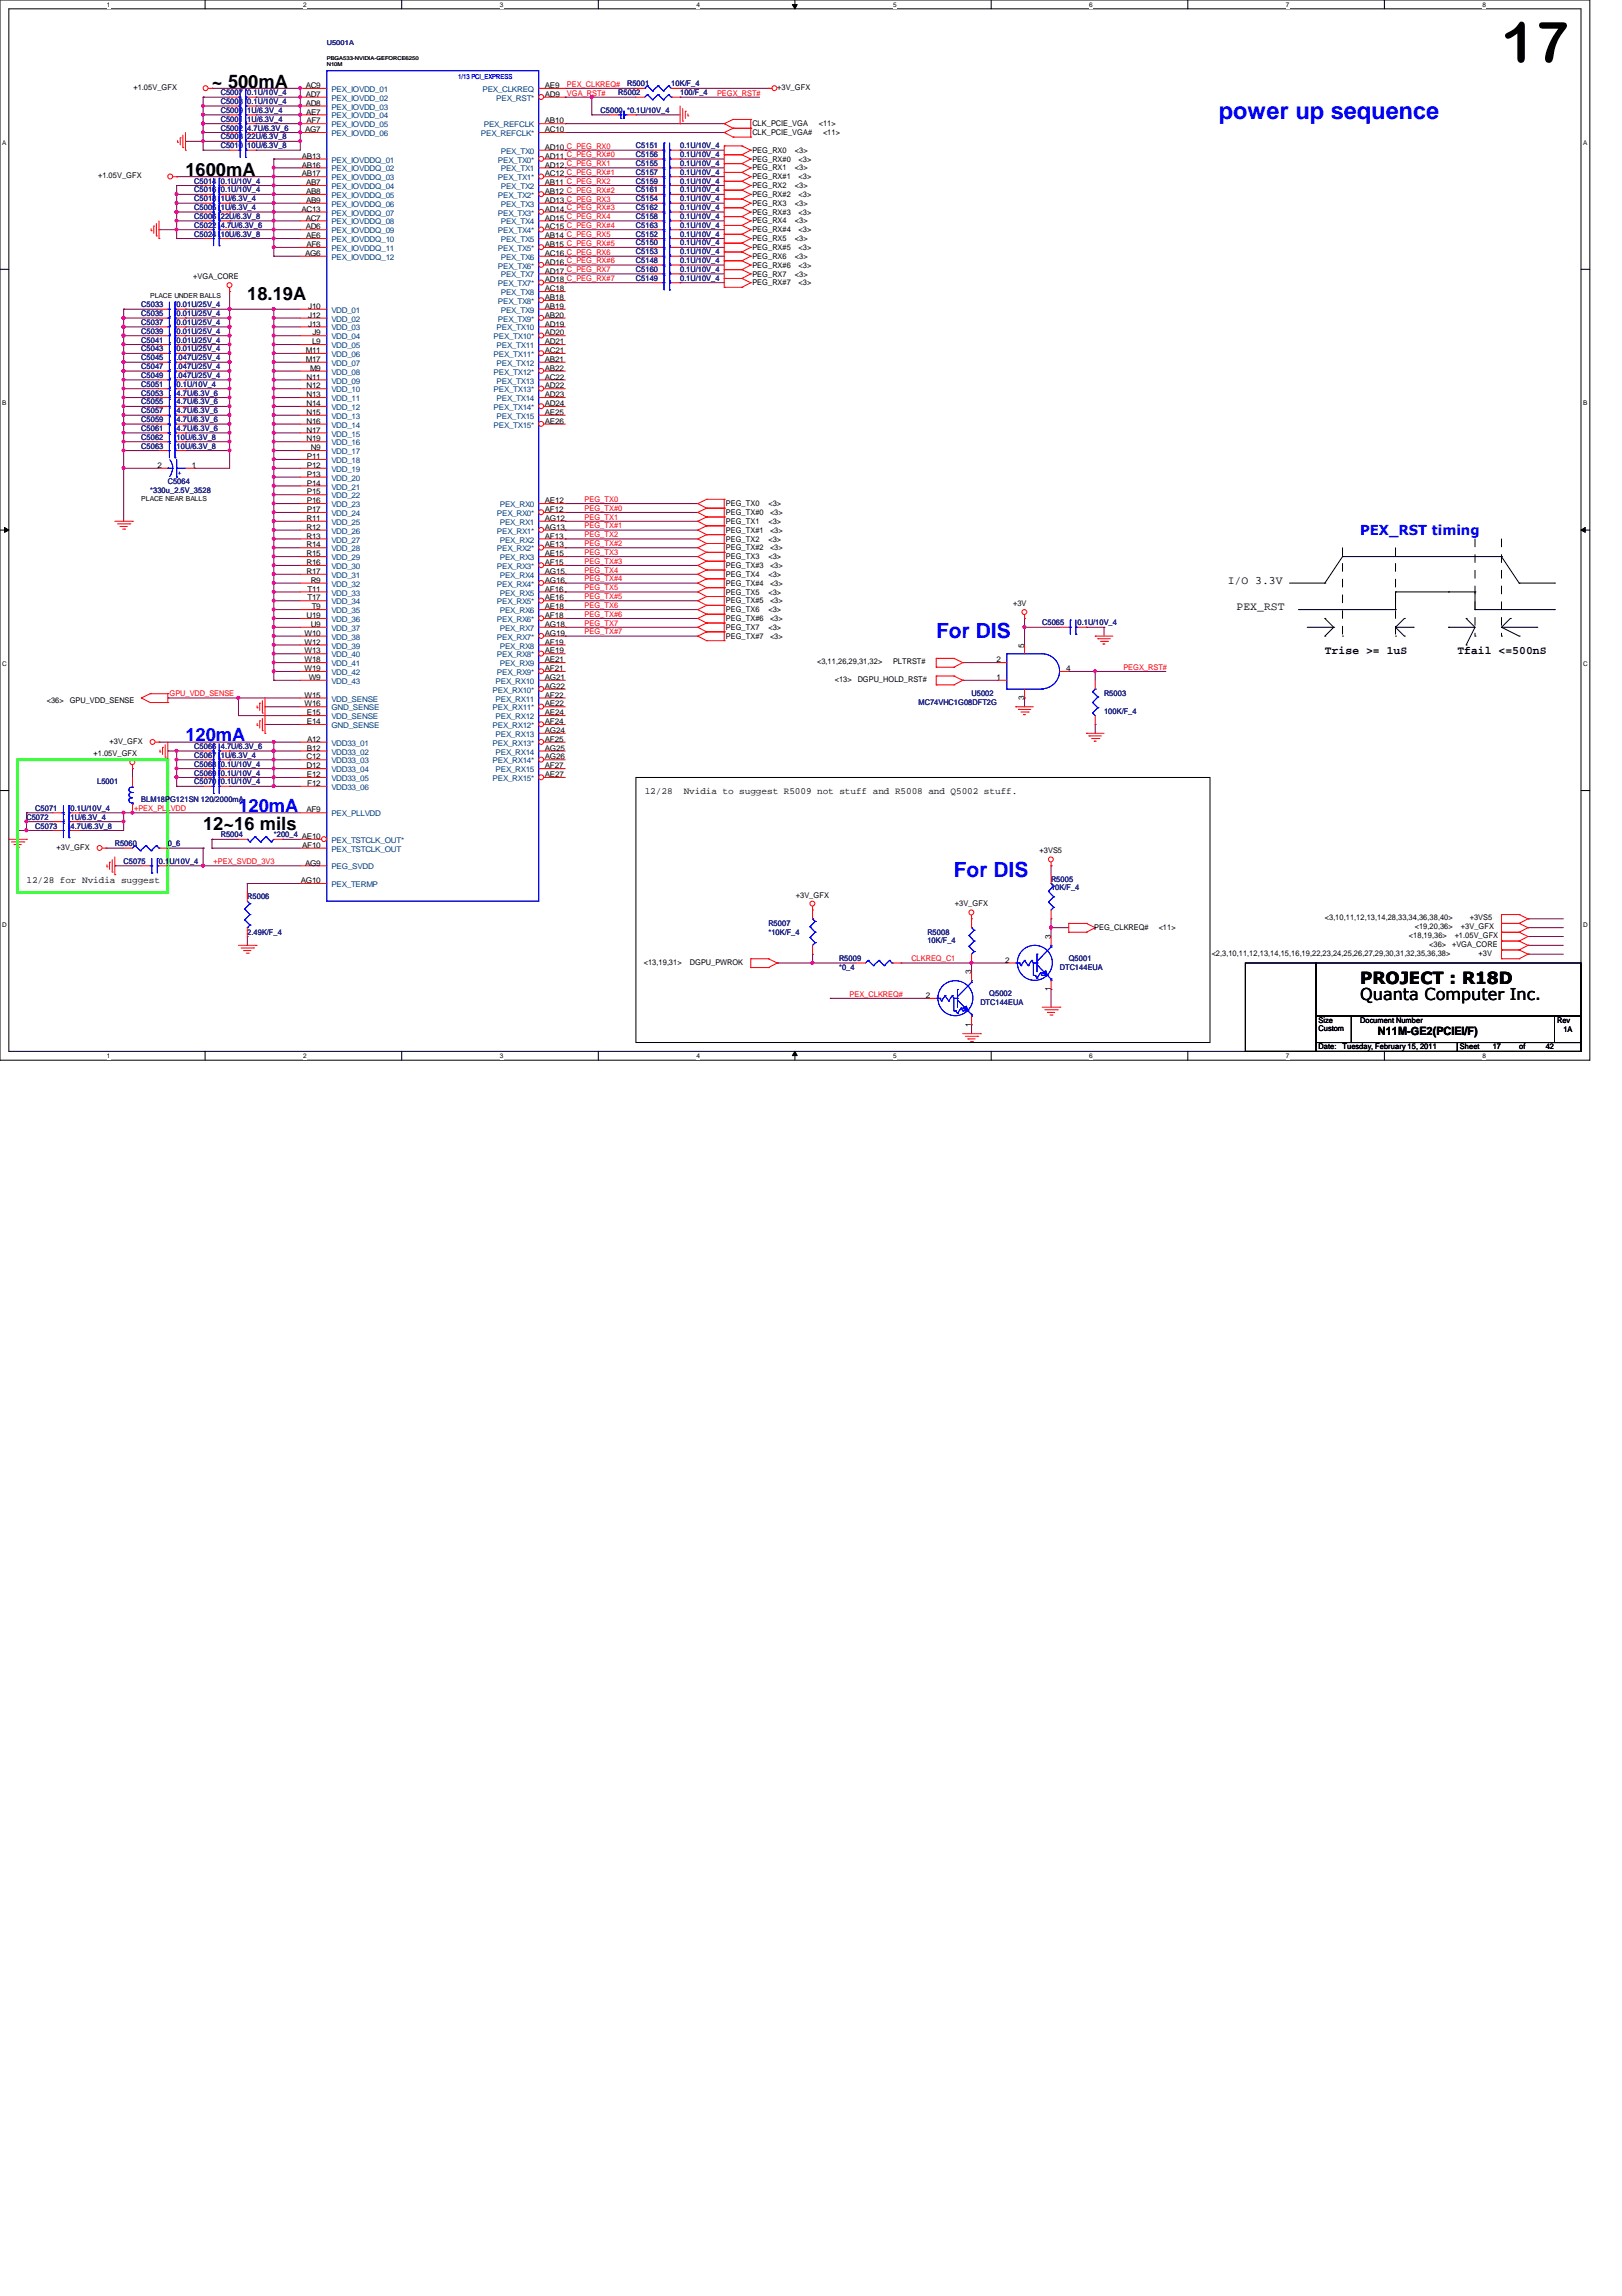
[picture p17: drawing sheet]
<svg xmlns="http://www.w3.org/2000/svg" width="210mm" height="297mm" viewBox="0 0 210 297" stroke-linecap="round" stroke-linejoin="round" font-family="sans-serif">
<defs><g id="words">
<text font-size="7.3" x="194.3" y="8">17</text>
<text font-size="3" fill="#00f" x="157.7" y="15.4">power up sequence</text>
<g font-size="2.7" fill="#00f">
<text x="121.2" y="82.6">For DIS</text>
<text x="123.4" y="113.4">For DIS</text>
</g>
<g font-size="2.4">
<text x="27.4" y="11.3">~ 500mA</text>
<text x="24" y="22.8">1600mA</text>
<text x="32" y="38.8">18.19A</text>
<text x="26.3" y="107.4">12~16 mils</text>
</g>
<g font-size="2.4" fill="#00f">
<text x="24" y="95.9">120mA</text>
<text x="30.9" y="105.1">120mA</text>
</g>
<text font-size="2.2" x="176" y="127.3">PROJECT : R18D</text>
<text font-size="2.1" x="176" y="129.3">Quanta Computer Inc.</text>
<text font-size="1.8" fill="#00f" x="176" y="69.3">PEX_RST timing</text>
<g font-size="1.5">
<text x="158.9" y="75.5">I/O 3.3V</text>
<text x="160" y="79">PEX_RST</text>
<text x="171.4" y="84.7">Trise &gt;= 1uS</text>
<text x="188.6" y="84.7">Tfail &lt;=500nS</text>
<text x="178.3" y="133.9">N11M-GE2(PCIEI/F)</text>
</g>
<g font-size="1.2">
<text x="83.4" y="102.7">12/28</text>
<text x="88.5" y="102.7">Nvidia to suggest R5009 not stuff and R5008 and Q5002 stuff.</text>
<text x="3.4" y="114.2">12/28 for Nvidia suggest</text>
</g>
<g font-size="1">
<text x="17.3" y="11.6">+1.05V_GFX</text>
<text x="39.6" y="11.4">AC9</text>
<text x="70.5" y="11.4">AE9</text>
<text x="100.6" y="11.6">+3V_GFX</text>
<text x="39.5" y="17.1">AG7</text>
<text x="39.6" y="13.7">AD8</text>
<text x="39.6" y="12.5">AD7</text>
<text x="39.6" y="14.8">AE7</text>
<text x="39.7" y="16">AF7</text>
<text x="70.5" y="17.1">AC10</text>
<text x="70.5" y="16">AB10</text>
<text x="70.5" y="12.5">AD9</text>
<text x="97.4" y="16.3">CLK_PCIE_VGA</text>
<text x="97.4" y="17.5">CLK_PCIE_VGA#</text>
<text x="106" y="16.3">&lt;11&gt;</text>
<text x="106.5" y="17.5">&lt;11&gt;</text>
<text x="12.7" y="23.1">+1.05V_GFX</text>
<text x="39.1" y="22.8">AB17</text>
<text x="39.1" y="21.7">AB16</text>
<text x="39.1" y="20.5">AB13</text>
<text x="39.6" y="24">AB7</text>
<text x="70.5" y="24">AB11 C_PEG_RX2</text>
<text x="70.5" y="22.8">AC12 C_PEG_RX#1</text>
<text x="70.5" y="21.7">AD12 C_PEG_RX1</text>
<text x="70.5" y="20.5">AD11 C_PEG_RX#0</text>
<text x="70.5" y="19.4">AD10 C_PEG_RX0</text>
<text x="97.4" y="19.8">PEG_RX0</text>
<text x="97.4" y="22.1">PEG_RX1</text>
<text x="97.4" y="20.9">PEG_RX#0</text>
<text x="97.4" y="23.2">PEG_RX#1</text>
<text x="102.9" y="19.8">&lt;3&gt;</text>
<text x="102.9" y="22.1">&lt;3&gt;</text>
<text x="103.3" y="20.9">&lt;3&gt;</text>
<text x="103.3" y="23.2">&lt;3&gt;</text>
<text x="39" y="27.4">AC13</text>
<text x="39.6" y="29.7">AD6</text>
<text x="39.6" y="28.5">AC7</text>
<text x="39.6" y="26.2">AB9</text>
<text x="39.6" y="25.1">AB8</text>
<text x="70.5" y="29.7">AC15 C_PEG_RX#4</text>
<text x="70.5" y="28.5">AD15 C_PEG_RX4</text>
<text x="70.5" y="27.4">AD14 C_PEG_RX#3</text>
<text x="70.5" y="26.2">AD13 C_PEG_RX3</text>
<text x="70.5" y="25.1">AB12 C_PEG_RX#2</text>
<text x="97.4" y="24.3">PEG_RX2</text>
<text x="97.4" y="26.6">PEG_RX3</text>
<text x="97.4" y="28.9">PEG_RX4</text>
<text x="97.4" y="25.5">PEG_RX#2</text>
<text x="97.4" y="27.8">PEG_RX#3</text>
<text x="102.9" y="24.3">&lt;3&gt;</text>
<text x="102.9" y="26.6">&lt;3&gt;</text>
<text x="102.9" y="28.9">&lt;3&gt;</text>
<text x="103.3" y="25.5">&lt;3&gt;</text>
<text x="103.3" y="27.8">&lt;3&gt;</text>
<text x="39.5" y="33.1">AG6</text>
<text x="39.6" y="30.8">AE6</text>
<text x="39.7" y="32">AF6</text>
<text x="70.5" y="35.4">AD17 C_PEG_RX7</text>
<text x="70.5" y="34.2">AD16 C_PEG_RX#6</text>
<text x="70.5" y="33.1">AC16 C_PEG_RX6</text>
<text x="70.5" y="32">AB15 C_PEG_RX#5</text>
<text x="70.5" y="30.8">AB14 C_PEG_RX5</text>
<text x="97.4" y="31.2">PEG_RX5</text>
<text x="97.4" y="33.5">PEG_RX6</text>
<text x="97.4" y="35.8">PEG_RX7</text>
<text x="97.4" y="30.1">PEG_RX#4</text>
<text x="97.4" y="32.3">PEG_RX#5</text>
<text x="97.4" y="34.6">PEG_RX#6</text>
<text x="102.9" y="31.2">&lt;3&gt;</text>
<text x="102.9" y="33.5">&lt;3&gt;</text>
<text x="102.9" y="35.8">&lt;3&gt;</text>
<text x="103.3" y="30.1">&lt;3&gt;</text>
<text x="103.3" y="32.3">&lt;3&gt;</text>
<text x="103.3" y="34.6">&lt;3&gt;</text>
<text x="25" y="36.1">+VGA_CORE</text>
<text x="39.9" y="41.1">J12</text>
<text x="39.9" y="40">J10</text>
<text x="70.5" y="41.1">AB20</text>
<text x="70.5" y="40">AB19</text>
<text x="70.5" y="38.8">AB18</text>
<text x="70.5" y="37.7">AC18</text>
<text x="70.5" y="36.5">AD18 C_PEG_RX#7</text>
<text x="97.4" y="36.9">PEG_RX#7</text>
<text x="103.3" y="36.9">&lt;3&gt;</text>
<text x="39.6" y="46.8">M17</text>
<text x="39.6" y="45.7">M11</text>
<text x="39.9" y="42.2">J13</text>
<text x="40.1" y="48">M9</text>
<text x="40.4" y="44.5">L9</text>
<text x="40.4" y="43.4">J9</text>
<text x="70.5" y="48">AB22</text>
<text x="70.5" y="46.8">AB21</text>
<text x="70.5" y="45.7">AC21</text>
<text x="70.5" y="44.5">AD21</text>
<text x="70.5" y="43.4">AD20</text>
<text x="70.5" y="42.2">AD19</text>
<text x="39.7" y="53.7">N15</text>
<text x="39.7" y="52.5">N14</text>
<text x="39.7" y="51.4">N13</text>
<text x="39.7" y="50.2">N12</text>
<text x="39.7" y="49.1">N11</text>
<text x="70.5" y="53.7">AE25</text>
<text x="70.5" y="52.5">AD24</text>
<text x="70.5" y="51.4">AD23</text>
<text x="70.5" y="50.2">AD22</text>
<text x="70.5" y="49.1">AC22</text>
<text x="39.7" y="57.1">N19</text>
<text x="39.7" y="56">N17</text>
<text x="39.7" y="54.8">N16</text>
<text x="39.7" y="59.4">P11</text>
<text x="40.2" y="58.3">N9</text>
<text x="70.5" y="54.8">AE26</text>
<text x="20.4" y="60.5">2</text>
<text x="24.8" y="60.5">1</text>
<text x="39.7" y="65.1">P16</text>
<text x="39.7" y="64">P15</text>
<text x="39.7" y="62.8">P14</text>
<text x="39.7" y="61.7">P13</text>
<text x="39.7" y="60.5">P12</text>
<text x="70.5" y="65.1">AE12</text>
<text x="93.9" y="65.5">PEG_TX0</text>
<text x="99.4" y="65.5">&lt;3&gt;</text>
<text x="39.7" y="72">R15</text>
<text x="39.7" y="70.8">R14</text>
<text x="39.7" y="69.7">R13</text>
<text x="39.7" y="68.5">R12</text>
<text x="39.7" y="67.4">R11</text>
<text x="39.7" y="66.3">P17</text>
<text x="70.5" y="72">AE15</text>
<text x="70.5" y="70.8">AE13</text>
<text x="70.5" y="69.7">AF13</text>
<text x="70.5" y="68.5">AG13</text>
<text x="70.5" y="67.4">AG12</text>
<text x="70.5" y="66.3">AF12</text>
<text x="93.9" y="67.8">PEG_TX1</text>
<text x="93.9" y="66.6">PEG_TX#0</text>
<text x="93.9" y="68.9">PEG_TX#1</text>
<text x="93.9" y="71.2">PEG_TX#2</text>
<text x="93.9" y="70.1">PEG_TX2</text>
<text x="99.4" y="67.8">&lt;3&gt;</text>
<text x="99.4" y="70.1">&lt;3&gt;</text>
<text x="99.7" y="66.6">&lt;3&gt;</text>
<text x="99.7" y="68.9">&lt;3&gt;</text>
<text x="99.7" y="71.2">&lt;3&gt;</text>
<text x="39.7" y="74.3">R17</text>
<text x="39.7" y="73.1">R16</text>
<text x="39.8" y="77.7">T17</text>
<text x="39.8" y="76.5">T11</text>
<text x="40.2" y="75.4">R9</text>
<text x="70.5" y="77.7">AE16</text>
<text x="70.5" y="76.5">AF16</text>
<text x="70.5" y="75.4">AG16</text>
<text x="70.5" y="74.3">AG15</text>
<text x="70.5" y="73.1">AF15</text>
<text x="93.9" y="72.3">PEG_TX3</text>
<text x="93.9" y="73.5">PEG_TX#3</text>
<text x="93.9" y="74.6">PEG_TX4</text>
<text x="93.9" y="76.9">PEG_TX5</text>
<text x="93.9" y="75.8">PEG_TX#4</text>
<text x="99.4" y="72.3">&lt;3&gt;</text>
<text x="99.4" y="74.6">&lt;3&gt;</text>
<text x="99.4" y="76.9">&lt;3&gt;</text>
<text x="99.7" y="73.5">&lt;3&gt;</text>
<text x="99.7" y="75.8">&lt;3&gt;</text>
<text x="39.4" y="83.4">W12</text>
<text x="39.4" y="82.3">W10</text>
<text x="39.7" y="80">U19</text>
<text x="40.2" y="81.1">U9</text>
<text x="40.3" y="78.8">T9</text>
<text x="70.5" y="83.4">AF19</text>
<text x="70.5" y="82.3">AG19</text>
<text x="70.5" y="81.1">AG18</text>
<text x="70.5" y="80">AF18</text>
<text x="70.5" y="78.8">AE18</text>
<text x="93.9" y="79.2">PEG_TX6</text>
<text x="93.9" y="81.5">PEG_TX7</text>
<text x="93.9" y="78.1">PEG_TX#5</text>
<text x="93.9" y="80.3">PEG_TX#6</text>
<text x="93.9" y="82.6">PEG_TX#7</text>
<text x="99.4" y="79.2">&lt;3&gt;</text>
<text x="99.4" y="81.5">&lt;3&gt;</text>
<text x="99.7" y="78.1">&lt;3&gt;</text>
<text x="99.7" y="80.3">&lt;3&gt;</text>
<text x="99.7" y="82.6">&lt;3&gt;</text>
<text x="131.1" y="78.4">+3V</text>
<text x="132.5" y="83.8" transform="rotate(-90 132.5 83.8)">5</text>
<text x="39.4" y="86.8">W19</text>
<text x="39.4" y="85.7">W18</text>
<text x="39.4" y="84.5">W13</text>
<text x="40" y="88">W9</text>
<text x="70.5" y="89.1">AG22</text>
<text x="70.5" y="88">AG21</text>
<text x="70.5" y="86.8">AF21</text>
<text x="70.5" y="85.7">AE21</text>
<text x="70.5" y="84.5">AE19</text>
<text x="105.7" y="85.9">&lt;3,11,26,29,31,32&gt;</text>
<text x="108" y="88.2">&lt;13&gt;</text>
<text x="111" y="88.2">DGPU_HOLD_RST#</text>
<text x="115.6" y="85.9">PLTRST#</text>
<text x="128.9" y="85.7">2</text>
<text x="128.9" y="88">1</text>
<text x="138" y="86.8">4</text>
<text x="6.1" y="91">&lt;36&gt;</text>
<text x="9" y="91">GPU_VDD_SENSE</text>
<text x="39.4" y="91.4">W16</text>
<text x="39.4" y="90.3">W15</text>
<text x="39.7" y="93.7">E14</text>
<text x="39.7" y="92.5">E15</text>
<text x="39.8" y="96">A12</text>
<text x="70.5" y="96">AF25</text>
<text x="70.5" y="94.8">AG24</text>
<text x="70.5" y="93.7">AF24</text>
<text x="70.5" y="92.5">AE24</text>
<text x="70.5" y="91.4">AE22</text>
<text x="70.5" y="90.3">AF22</text>
<text x="132.5" y="90.6" transform="rotate(-90 132.5 90.6)">3</text>
<text x="12.1" y="97.8">+1.05V_GFX</text>
<text x="14.2" y="96.2">+3V_GFX</text>
<text x="39.7" y="99.4">D12</text>
<text x="39.7" y="98.3">C12</text>
<text x="39.7" y="100.5">E12</text>
<text x="39.7" y="97.1">B12</text>
<text x="39.8" y="101.7">F12</text>
<text x="70.5" y="100.5">AE27</text>
<text x="70.5" y="99.4">AF27</text>
<text x="70.5" y="98.3">AG26</text>
<text x="70.5" y="97.1">AG25</text>
<text x="39.7" y="105.1">AF9</text>
<text x="7.3" y="109.9">+3V_GFX</text>
<text x="39.1" y="109.7">AF10</text>
<text x="39.5" y="112">AG9</text>
<text x="134.5" y="110.4">+3VS5</text>
<text x="38.9" y="114.3">AG10</text>
<text x="103" y="116.1">+3V_GFX</text>
<text x="123.6" y="117.3">+3V_GFX</text>
<text x="171.4" y="119.1">&lt;3,10,11,12,13,14,28,33,34,36,38,40&gt;</text>
<text x="190.2" y="119.1">+3VS5</text>
<text x="83.3" y="124.8">&lt;13,19,31&gt;</text>
<text x="89.3" y="124.8">DGPU_PWROK</text>
<text x="130.1" y="124.5">2</text>
<text x="136" y="121.5" transform="rotate(-90 136 121.5)">3</text>
<text x="141.6" y="120.4">PEG_CLKREQ#</text>
<text x="149.9" y="120.4">&lt;11&gt;</text>
<text x="156.8" y="123.7">&lt;2,3,10,11,12,13,14,15,16,19,22,23,24,25,26,27,29,30,31,32,35,36,38&gt;</text>
<text x="182.3" y="121.4">&lt;18,19,36&gt;</text>
<text x="183.1" y="120.2">&lt;19,20,36&gt;</text>
<text x="185" y="122.5">&lt;36&gt;</text>
<text x="187.9" y="122.5">+VGA_CORE</text>
<text x="188.3" y="121.4">+1.05V_GFX</text>
<text x="189.1" y="120.2">+3V_GFX</text>
<text x="191.3" y="123.7">+3V</text>
<text x="119.8" y="129.1">2</text>
<text x="125.7" y="126.1" transform="rotate(-90 125.7 126.1)">3</text>
<text x="136" y="128.3" transform="rotate(-90 136 128.3)">1</text>
<text x="125.7" y="132.8" transform="rotate(-90 125.7 132.8)">1</text>
<text x="170.6" y="132.3">Size</text>
<text x="170.6" y="135.8">Date:</text>
<text x="170.6" y="133.4">Custom</text>
<text x="173.7" y="135.8">Tuesday, February 15, 2011</text>
<text x="176" y="132.3">Document Number</text>
<text x="188.9" y="135.8">Sheet</text>
<text x="193.2" y="135.8">17</text>
<text x="196.6" y="135.8">of</text>
<text x="200" y="135.8">42</text>
<text x="201.5" y="132.3">Rev</text>
<text x="202.3" y="133.5">1A</text>
</g>
<g font-size="1" fill="#004080">
<text x="42.9" y="11.9">PEX_IOVDD_01</text>
<text x="62.4" y="11.9">PEX_CLKREQ</text>
<text x="42.9" y="17.6">PEX_IOVDD_06</text>
<text x="42.9" y="16.5">PEX_IOVDD_05</text>
<text x="42.9" y="15.3">PEX_IOVDD_04</text>
<text x="42.9" y="14.2">PEX_IOVDD_03</text>
<text x="42.9" y="13">PEX_IOVDD_02</text>
<text x="62.2" y="17.6">PEX_REFCLK*</text>
<text x="62.6" y="16.5">PEX_REFCLK</text>
<text x="64.2" y="13">PEX_RST*</text>
<text x="42.9" y="23.3">PEX_IOVDDQ_03</text>
<text x="42.9" y="22.2">PEX_IOVDDQ_02</text>
<text x="42.9" y="21">PEX_IOVDDQ_01</text>
<text x="64.4" y="23.3">PEX_TX1*</text>
<text x="64.4" y="21">PEX_TX0*</text>
<text x="64.8" y="22.2">PEX_TX1</text>
<text x="64.8" y="19.9">PEX_TX0</text>
<text x="42.9" y="29">PEX_IOVDDQ_08</text>
<text x="42.9" y="27.9">PEX_IOVDDQ_07</text>
<text x="42.9" y="26.8">PEX_IOVDDQ_06</text>
<text x="42.9" y="25.6">PEX_IOVDDQ_05</text>
<text x="42.9" y="24.5">PEX_IOVDDQ_04</text>
<text x="64.4" y="27.9">PEX_TX3*</text>
<text x="64.4" y="25.6">PEX_TX2*</text>
<text x="64.8" y="29">PEX_TX4</text>
<text x="64.8" y="26.8">PEX_TX3</text>
<text x="64.8" y="24.5">PEX_TX2</text>
<text x="42.9" y="33.6">PEX_IOVDDQ_12</text>
<text x="42.9" y="32.5">PEX_IOVDDQ_11</text>
<text x="42.9" y="31.3">PEX_IOVDDQ_10</text>
<text x="42.9" y="30.2">PEX_IOVDDQ_09</text>
<text x="64.4" y="34.8">PEX_TX6*</text>
<text x="64.4" y="32.5">PEX_TX5*</text>
<text x="64.4" y="30.2">PEX_TX4*</text>
<text x="64.8" y="35.9">PEX_TX7</text>
<text x="64.8" y="33.6">PEX_TX6</text>
<text x="64.8" y="31.3">PEX_TX5</text>
<text x="42.9" y="41.6">VDD_02</text>
<text x="42.9" y="40.5">VDD_01</text>
<text x="64.4" y="41.6">PEX_TX9*</text>
<text x="64.4" y="39.3">PEX_TX8*</text>
<text x="64.4" y="37">PEX_TX7*</text>
<text x="64.8" y="40.5">PEX_TX9</text>
<text x="64.8" y="38.2">PEX_TX8</text>
<text x="42.9" y="47.3">VDD_07</text>
<text x="42.9" y="46.2">VDD_06</text>
<text x="42.9" y="45">VDD_05</text>
<text x="42.9" y="43.9">VDD_04</text>
<text x="42.9" y="42.8">VDD_03</text>
<text x="63.9" y="46.2">PEX_TX11*</text>
<text x="63.9" y="43.9">PEX_TX10*</text>
<text x="64.3" y="47.3">PEX_TX12</text>
<text x="64.3" y="45">PEX_TX11</text>
<text x="64.3" y="42.8">PEX_TX10</text>
<text x="42.9" y="53">VDD_12</text>
<text x="42.9" y="51.9">VDD_11</text>
<text x="42.9" y="50.8">VDD_10</text>
<text x="42.9" y="49.6">VDD_09</text>
<text x="42.9" y="48.5">VDD_08</text>
<text x="63.9" y="53">PEX_TX14*</text>
<text x="63.9" y="50.8">PEX_TX13*</text>
<text x="63.9" y="48.5">PEX_TX12*</text>
<text x="64.3" y="51.9">PEX_TX14</text>
<text x="64.3" y="49.6">PEX_TX13</text>
<text x="42.9" y="59.9">VDD_18</text>
<text x="42.9" y="58.8">VDD_17</text>
<text x="42.9" y="57.6">VDD_16</text>
<text x="42.9" y="56.5">VDD_15</text>
<text x="42.9" y="55.3">VDD_14</text>
<text x="42.9" y="54.2">VDD_13</text>
<text x="63.9" y="55.3">PEX_TX15*</text>
<text x="64.3" y="54.2">PEX_TX15</text>
<text x="42.9" y="65.6">VDD_23</text>
<text x="42.9" y="64.5">VDD_22</text>
<text x="42.9" y="63.3">VDD_21</text>
<text x="42.9" y="62.2">VDD_20</text>
<text x="42.9" y="61">VDD_19</text>
<text x="64.7" y="65.6">PEX_RX0</text>
<text x="42.9" y="71.3">VDD_28</text>
<text x="42.9" y="70.2">VDD_27</text>
<text x="42.9" y="69">VDD_26</text>
<text x="42.9" y="67.9">VDD_25</text>
<text x="42.9" y="66.8">VDD_24</text>
<text x="64.3" y="71.3">PEX_RX2*</text>
<text x="64.3" y="69">PEX_RX1*</text>
<text x="64.3" y="66.8">PEX_RX0*</text>
<text x="64.7" y="70.2">PEX_RX2</text>
<text x="64.7" y="67.9">PEX_RX1</text>
<text x="42.9" y="77">VDD_33</text>
<text x="42.9" y="75.9">VDD_32</text>
<text x="42.9" y="74.8">VDD_31</text>
<text x="42.9" y="73.6">VDD_30</text>
<text x="42.9" y="72.5">VDD_29</text>
<text x="64.3" y="75.9">PEX_RX4*</text>
<text x="64.3" y="73.6">PEX_RX3*</text>
<text x="64.7" y="77">PEX_RX5</text>
<text x="64.7" y="74.8">PEX_RX4</text>
<text x="64.7" y="72.5">PEX_RX3</text>
<text x="42.9" y="83.9">VDD_39</text>
<text x="42.9" y="82.8">VDD_38</text>
<text x="42.9" y="81.6">VDD_37</text>
<text x="42.9" y="80.5">VDD_36</text>
<text x="42.9" y="79.3">VDD_35</text>
<text x="42.9" y="78.2">VDD_34</text>
<text x="64.3" y="82.8">PEX_RX7*</text>
<text x="64.3" y="80.5">PEX_RX6*</text>
<text x="64.3" y="78.2">PEX_RX5*</text>
<text x="64.7" y="83.9">PEX_RX8</text>
<text x="64.7" y="81.6">PEX_RX7</text>
<text x="64.7" y="79.3">PEX_RX6</text>
<text x="42.9" y="88.5">VDD_43</text>
<text x="42.9" y="87.3">VDD_42</text>
<text x="42.9" y="86.2">VDD_41</text>
<text x="42.9" y="85">VDD_40</text>
<text x="63.8" y="89.6">PEX_RX10*</text>
<text x="64.1" y="88.5">PEX_RX10</text>
<text x="64.3" y="87.3">PEX_RX9*</text>
<text x="64.3" y="85">PEX_RX8*</text>
<text x="64.7" y="86.2">PEX_RX9</text>
<text x="42.9" y="91.9">GND_SENSE</text>
<text x="42.9" y="90.8">VDD_SENSE</text>
<text x="42.9" y="94.2">GND_SENSE</text>
<text x="42.9" y="93">VDD_SENSE</text>
<text x="63.8" y="94.2">PEX_RX12*</text>
<text x="63.8" y="91.9">PEX_RX11*</text>
<text x="64.1" y="95.3">PEX_RX13</text>
<text x="64.1" y="93">PEX_RX12</text>
<text x="64.1" y="90.8">PEX_RX11</text>
<text x="42.9" y="101">VDD33_05</text>
<text x="42.9" y="99.9">VDD33_04</text>
<text x="42.9" y="98.8">VDD33_03</text>
<text x="42.9" y="97.6">VDD33_02</text>
<text x="42.9" y="96.5">VDD33_01</text>
<text x="63.8" y="101">PEX_RX15*</text>
<text x="63.8" y="98.8">PEX_RX14*</text>
<text x="63.8" y="96.5">PEX_RX13*</text>
<text x="64.1" y="99.9">PEX_RX15</text>
<text x="64.1" y="97.6">PEX_RX14</text>
<text x="42.9" y="105.6">PEX_PLLVDD</text>
<text x="42.9" y="102.2">VDD33_06</text>
<text x="42.9" y="112.5">PEG_SVDD</text>
<text x="42.9" y="109.1">PEX_TSTCLK_OUT*</text>
<text x="42.9" y="110.2">PEX_TSTCLK_OUT</text>
<text x="42.9" y="114.8">PEX_TERMP</text>
</g>
<g font-size="1" fill="#f00">
<text x="73.4" y="11.2">PEX_CLKREQ#</text>
<text x="73.4" y="12.4">VGA_RST#</text>
<text x="92.8" y="12.4">PEGX_RST#</text>
<text x="75.6" y="64.9">PEG_TX0</text>
<text x="75.6" y="66.1">PEG_TX#0</text>
<text x="75.6" y="67.2">PEG_TX1</text>
<text x="75.6" y="68.4">PEG_TX#1</text>
<text x="75.6" y="69.5">PEG_TX2</text>
<text x="75.6" y="70.7">PEG_TX#2</text>
<text x="75.6" y="71.8">PEG_TX3</text>
<text x="75.6" y="72.9">PEG_TX#3</text>
<text x="75.6" y="74.1">PEG_TX4</text>
<text x="75.6" y="75.2">PEG_TX#4</text>
<text x="75.6" y="76.4">PEG_TX5</text>
<text x="75.6" y="77.5">PEG_TX#5</text>
<text x="75.6" y="78.7">PEG_TX6</text>
<text x="75.6" y="79.8">PEG_TX#6</text>
<text x="75.6" y="80.9">PEG_TX7</text>
<text x="75.6" y="82.1">PEG_TX#7</text>
<text x="145.4" y="86.7">PEGX_RST#</text>
<text x="21.9" y="90.1">GPU_VDD_SENSE</text>
<text x="17.4" y="104.9">+PEX_PLLVDD</text>
<text x="27.6" y="111.8">+PEX_SVDD_3V3</text>
<text x="117.9" y="124.4">CLKREQ_C1</text>
<text x="109.9" y="128.9">PEX_CLKREQ#</text>
</g>
<g font-size="1" fill="#000080">
<text x="81.2" y="11.2">R5001</text>
<text x="86.9" y="11.2">10K/F_4</text>
<text x="28.6" y="16.9">C5002 4.7U/6.3V_6</text>
<text x="28.6" y="12.3">C5007 0.1U/10V_4</text>
<text x="28.6" y="14.6">C5009 1U/6.3V_4</text>
<text x="28.6" y="15.7">C5001 1U/6.3V_4</text>
<text x="28.6" y="13.5">C5008 0.1U/10V_4</text>
<text x="77.7" y="14.6">C5000 *0.1U/10V_4</text>
<text x="80" y="12.3">R5002</text>
<text x="88" y="12.3">100/F_4</text>
<text x="25.1" y="23.7">C5014 0.1U/10V_4</text>
<text x="28.6" y="19.2">C5010 10U/6.3V_8</text>
<text x="28.6" y="18">C5003 22U/6.3V_8</text>
<text x="82.3" y="20.3">C5156</text>
<text x="82.3" y="21.5">C5155</text>
<text x="82.3" y="19.2">C5151</text>
<text x="82.3" y="22.6">C5157</text>
<text x="82.3" y="23.7">C5159</text>
<text x="88" y="20.3">0.1U/10V_4</text>
<text x="88" y="21.5">0.1U/10V_4</text>
<text x="88" y="19.2">0.1U/10V_4</text>
<text x="88" y="22.6">0.1U/10V_4</text>
<text x="88" y="23.7">0.1U/10V_4</text>
<text x="25.1" y="27.2">C5005 1U/6.3V_4</text>
<text x="25.1" y="26">C5018 1U/6.3V_4</text>
<text x="25.1" y="28.3">C5006 22U/6.3V_8</text>
<text x="25.1" y="24.9">C5016 0.1U/10V_4</text>
<text x="25.1" y="29.5">C5022 4.7U/6.3V_6</text>
<text x="82.3" y="29.5">C5163</text>
<text x="82.3" y="27.2">C5162</text>
<text x="82.3" y="24.9">C5161</text>
<text x="82.3" y="26">C5154</text>
<text x="82.3" y="28.3">C5158</text>
<text x="88" y="29.5">0.1U/10V_4</text>
<text x="88" y="27.2">0.1U/10V_4</text>
<text x="88" y="24.9">0.1U/10V_4</text>
<text x="88" y="26">0.1U/10V_4</text>
<text x="88" y="28.3">0.1U/10V_4</text>
<text x="25.1" y="30.6">C5024 10U/6.3V_8</text>
<text x="82.3" y="31.8">C5150</text>
<text x="82.3" y="32.9">C5153</text>
<text x="82.3" y="35.2">C5160</text>
<text x="82.3" y="30.6">C5152</text>
<text x="82.3" y="34">C5148</text>
<text x="88" y="31.8">0.1U/10V_4</text>
<text x="88" y="32.9">0.1U/10V_4</text>
<text x="88" y="35.2">0.1U/10V_4</text>
<text x="88" y="30.6">0.1U/10V_4</text>
<text x="88" y="34">0.1U/10V_4</text>
<text x="18.3" y="40.9">C5035</text>
<text x="18.3" y="39.8">C5033</text>
<text x="22.9" y="40.9">0.01U/25V_4</text>
<text x="22.9" y="39.8">0.01U/25V_4</text>
<text x="82.3" y="36.3">C5149</text>
<text x="88" y="36.3">0.1U/10V_4</text>
<text x="18.3" y="42">C5037</text>
<text x="18.3" y="44.3">C5041</text>
<text x="18.3" y="47.8">C5047</text>
<text x="18.3" y="45.5">C5043</text>
<text x="18.3" y="43.2">C5039</text>
<text x="18.3" y="46.6">C5045</text>
<text x="22.9" y="42">0.01U/25V_4</text>
<text x="22.9" y="44.3">0.01U/25V_4</text>
<text x="22.9" y="47.8">.047U/25V_4</text>
<text x="22.9" y="45.5">0.01U/25V_4</text>
<text x="22.9" y="43.2">0.01U/25V_4</text>
<text x="22.9" y="46.6">.047U/25V_4</text>
<text x="18.3" y="52.3">C5055</text>
<text x="18.3" y="51.2">C5053</text>
<text x="18.3" y="50">C5051</text>
<text x="18.3" y="48.9">C5049</text>
<text x="18.3" y="53.5">C5057</text>
<text x="22.9" y="52.3">4.7U/6.3V_6</text>
<text x="22.9" y="51.2">4.7U/6.3V_6</text>
<text x="22.9" y="50">0.1U/10V_4</text>
<text x="22.9" y="48.9">.047U/25V_4</text>
<text x="22.9" y="53.5">4.7U/6.3V_6</text>
<text x="18.3" y="55.8">C5061</text>
<text x="18.3" y="58">C5063</text>
<text x="18.3" y="54.6">C5059</text>
<text x="18.3" y="56.9">C5062</text>
<text x="22.9" y="55.8">4.7U/6.3V_6</text>
<text x="22.9" y="58">10U/6.3V_8</text>
<text x="22.9" y="54.6">4.7U/6.3V_6</text>
<text x="22.9" y="56.9">10U/6.3V_8</text>
<text x="19.4" y="63.8">*330u_2.5V_3528</text>
<text x="21.7" y="62.6">C5064</text>
<text x="134.9" y="80.9">C5065</text>
<text x="139.4" y="80.9">0.1U/10V_4</text>
<text x="118.9" y="91.2">MC74VHC1G08DFT2G</text>
<text x="125.7" y="90">U5002</text>
<text x="142.9" y="90">R5003</text>
<text x="142.9" y="92.3">100K/F_4</text>
<text x="12.6" y="101.5">L5001</text>
<text x="25.1" y="100.3">C5069 0.1U/10V_4</text>
<text x="25.1" y="99.2">C5068 0.1U/10V_4</text>
<text x="25.1" y="98">C5067 1U/6.3V_4</text>
<text x="25.1" y="101.5">C5070 0.1U/10V_4</text>
<text x="25.1" y="96.9">C5066 4.7U/6.3V_6</text>
<text x="3.4" y="106">C5072</text>
<text x="4.6" y="104.9">C5071</text>
<text x="4.6" y="107.2">C5073</text>
<text x="9.1" y="104.9">0.1U/10V_4</text>
<text x="9.1" y="107.2">4.7U/6.3V_8</text>
<text x="9.1" y="106">1U/6.3V_4</text>
<text x="18.3" y="103.8">BLM18PG121SN 120/2000mA</text>
<text x="14.9" y="109.5">R5060</text>
<text x="16" y="111.8">C5075</text>
<text x="20.6" y="111.8">0.1U/10V_4</text>
<text x="21.7" y="109.5">0_6</text>
<text x="28.6" y="108.3">R5004</text>
<text x="35.4" y="108.3">*200_4 AE10</text>
<text x="32" y="116.3">R5006</text>
<text x="99.4" y="119.8">R5007</text>
<text x="136" y="114">R5005</text>
<text x="136" y="115.2">10K/F_4</text>
<text x="32" y="120.9">2.49K/F_4</text>
<text x="99.4" y="120.9">*10K/F_4</text>
<text x="108.6" y="124.3">R5009</text>
<text x="108.6" y="125.5">*0_4</text>
<text x="120" y="120.9">R5008</text>
<text x="120" y="122">10K/F_4</text>
<text x="137.2" y="125.5">DTC144EUA</text>
<text x="138.3" y="124.3">Q5001</text>
<text x="126.9" y="130">DTC144EUA</text>
<text x="128" y="128.9">Q5002</text>
</g>
<text font-size="1" fill="#00f" x="23" y="60.9" transform="rotate(90 23 60.9)">+</text>
<text font-size=".9" fill="#000080" x="42.3" y="5.8">U5001A</text>
<text font-size=".9" fill="#00f" x="59.3" y="10.2">1/13 PCI_EXPRESS</text>
<g font-size=".9">
<text x="19.4" y="38.5">PLACE UNDER BALLS</text>
<text x="18.3" y="64.8">PLACE NEAR BALLS</text>
</g>
<g font-size=".8">
<text x="13.8" y=".9">1</text>
<text x="39.2" y=".9">2</text>
<text x="64.7" y=".9">3</text>
<text x="90.1" y=".9">4</text>
<text x="115.6" y=".9">5</text>
<text x="141" y=".9">6</text>
<text x="166.4" y=".9">7</text>
<text x="191.9" y=".9">8</text>
<text x=".3" y="18.8">A</text>
<text x="204.9" y="18.8">A</text>
<text x=".3" y="52.5">B</text>
<text x="204.9" y="52.5">B</text>
<text x=".3" y="86.2">C</text>
<text x="204.9" y="86.2">C</text>
<text x=".3" y="119.9">D</text>
<text x="204.9" y="119.9">D</text>
<text x="13.8" y="136.9">1</text>
<text x="39.2" y="136.9">2</text>
<text x="64.7" y="136.9">3</text>
<text x="90.1" y="136.9">4</text>
<text x="115.6" y="136.9">5</text>
<text x="141" y="136.9">6</text>
<text x="166.4" y="136.9">7</text>
<text x="191.9" y="136.9">8</text>
</g>
<g font-size=".7">
<text x="42.3" y="7.7">PBGA533-NVIDIA-GEFORCE6250</text>
<text x="42.3" y="8.5">N10M</text>
</g>
</g></defs>
<path d="M0 0h205.7v137.2h-205.7zM1.1 1.1h203.5v134.9h-203.5z" fill="none" stroke="#000" stroke-width=".13"/>
<g fill="#fff">
<path d="M13.8 .1h.5v1h-.5z"/>
<path d="M13.8 136.1h.5v1h-.5z"/>
</g>
<path d="M26.5 0v1.1M26.5 136v1.2" fill="none" stroke="#000" stroke-width=".13"/>
<g fill="#fff">
<path d="M39.2 .1h.5v1h-.5z"/>
<path d="M39.2 136.1h.5v1h-.5z"/>
</g>
<path d="M52 0v1.1M52 136v1.2" fill="none" stroke="#000" stroke-width=".13"/>
<g fill="#fff">
<path d="M64.7 .1h.5v1h-.5z"/>
<path d="M64.7 136.1h.5v1h-.5z"/>
</g>
<path d="M77.4 0v1.1M77.4 136v1.2" fill="none" stroke="#000" stroke-width=".13"/>
<g fill="#fff">
<path d="M90.1 .1h.5v1h-.5z"/>
<path d="M90.1 136.1h.5v1h-.5z"/>
</g>
<path d="M102.9 0v1.1M102.5 .6h.7l-.3 .5zM102.9 136l.3 .6h-.7zM102.9 136v1.2" fill="none" stroke="#000" stroke-width=".13"/>
<path d="M102.5 .6h.7l-.3 .5zM102.9 136l.3 .6h-.7z" fill="#000"/>
<g fill="#fff">
<path d="M115.6 .1h.4v1h-.4z"/>
<path d="M115.6 136.1h.4v1h-.4z"/>
</g>
<path d="M128.3 0v1.1M128.3 136v1.2" fill="none" stroke="#000" stroke-width=".13"/>
<g fill="#fff">
<path d="M141 .1h.4v1h-.4z"/>
<path d="M141 136.1h.4v1h-.4z"/>
</g>
<path d="M153.7 0v1.1M153.7 136v1.2" fill="none" stroke="#000" stroke-width=".13"/>
<g fill="#fff">
<path d="M166.4 .1h.5v1h-.5z"/>
<path d="M166.4 136.1h.5v1h-.5z"/>
</g>
<path d="M179.2 0v1.1M179.2 136v1.2" fill="none" stroke="#000" stroke-width=".13"/>
<g fill="#fff">
<path d="M191.9 .1h.4v1h-.4z"/>
<path d="M191.9 136.1h.4v1h-.4z"/>
<path d="M.3 18h.5v.9h-.5z"/>
<path d="M204.9 18h.5v.9h-.5z"/>
<path d="M.3 51.7h.5v.9h-.5z"/>
<path d="M204.9 51.7h.5v.9h-.5z"/>
</g>
<path d="M0 34.8h1.1M204.6 34.8h1.1" fill="none" stroke="#000" stroke-width=".13"/>
<g fill="#fff">
<path d="M.3 85.4h.6v1h-.6z"/>
<path d="M204.9 85.4h.6v1h-.6z"/>
</g>
<path d="M0 68.6h1.1M.6 68.2l.5 .4-.5 .3zM204.6 68.6l.5-.4v.7zM204.6 68.6h1.1" fill="none" stroke="#000" stroke-width=".13"/>
<path d="M.6 68.2l.5 .4-.5 .3zM204.6 68.6l.5-.4v.7z" fill="#000"/>
<g fill="#fff">
<path d="M.3 119.1h.6v1h-.6z"/>
<path d="M204.9 119.1h.6v1h-.6z"/>
</g>
<path d="M0 102.3h1.1M204.6 102.3h1.1" fill="none" stroke="#000" stroke-width=".13"/>
<path d="M22.9 99.4h.1M22.9 99.4v1.2M29.7 101.7h.1M29.7 101.7h5.7" fill="none" stroke="#800040" stroke-width=".13"/>
<path d="M22.7 100.4h.3v.3l-.2 .1-.1-.1z" fill-rule="evenodd" fill="#f0f"/>
<path d="M22.7 100.4h.3v.3l-.2 .1-.1-.1z" fill="none" stroke="#f0f" stroke-width=".13"/>
<path d="M33.1 19.4h.1M38.9 18.3h.1M38.9 18.3v1.1h-5.8" fill="none" stroke="#800040" stroke-width=".13"/>
<path d="M38.7 18.1h.3v.3l-.2 .1-.1-.1z" fill-rule="evenodd" fill="#f0f"/>
<path d="M38.7 18.1h.3v.3l-.2 .1-.1-.1z" fill="none" stroke="#f0f" stroke-width=".13"/>
<path d="M3.4 105.2h.1M3.4 105.2h3.5M3.4 105.2v1.1" fill="none" stroke="#800040" stroke-width=".13"/>
<path d="M3.3 106.1h.2v.3l-.1 .1-.1-.1z" fill-rule="evenodd" fill="#f0f"/>
<path d="M3.3 106.1h.2v.3l-.1 .1-.1-.1z" fill="none" stroke="#f0f" stroke-width=".13"/>
<path d="M25.1 60.6h.1M25.1 60.6h4.6M22.9 101.7h.1M22.9 100.6h.1M22.9 101.7h3.4M22.9 100.6h3.4" fill="none" stroke="#800040" stroke-width=".13"/>
<path d="M22.7 100.4h.3v.3l-.2 .1-.1-.1z" fill-rule="evenodd" fill="#f0f"/>
<path d="M22.7 100.4h.3v.3l-.2 .1-.1-.1z" fill="none" stroke="#f0f" stroke-width=".13"/>
<g fill="none" stroke="#800040" stroke-width=".13">
<path d="M22.9 29.7h.1M22.9 30.9h.1M22.9 29.7v1.2M22.9 30.9h3.4M29.7 30.9h.1M29.7 30.9h5.7M16 60.6h.1M16 60.6h4.6M2.3 107.4h.1M2.3 107.4v1.2M3.4 106.3h.1M3.4 106.3h3.5"/>
<path d="M22.9 100.6h.1M22.9 100.6v1.1M29.7 100.6h.1M29.7 100.6h5.7"/>
</g>
<path d="M15.8 60.4h.3v.3h-.1h-.2z" fill-rule="evenodd" fill="#f0f"/>
<path d="M15.8 60.4h.3v.3h-.1h-.2z" fill="none" stroke="#f0f" stroke-width=".13"/>
<path d="M16 58.3h.1M16 58.3v2.3M17.1 105.2h.1M17.1 105.2h21.8" fill="none" stroke="#800040" stroke-width=".13"/>
<path d="M17 105h.3v.3h-.2h-.1z" fill-rule="evenodd" fill="#f0f"/>
<path d="M17 105h.3v.3h-.2h-.1z" fill="none" stroke="#f0f" stroke-width=".13"/>
<path d="M21.7 97.2h.1M21.7 97.2h4.6M22.9 97.2h.1M29.7 97.2h.1M29.7 97.2h5.7" fill="none" stroke="#800040" stroke-width=".13"/>
<path d="M22.7 97h.3v.3h-.2h-.1z" fill-rule="evenodd" fill="#f0f"/>
<path d="M22.7 97h.3v.3h-.2h-.1z" fill="none" stroke="#f0f" stroke-width=".13"/>
<path d="M22.9 99.4h.1M22.9 99.4h3.4M29.7 98.3h.1M29.7 99.4h.1M29.7 98.3h5.7M29.7 99.4h5.7" fill="none" stroke="#800040" stroke-width=".13"/>
<path d="M22.7 99.3h.3v.2l-.2 .1-.1-.1z" fill-rule="evenodd" fill="#f0f"/>
<path d="M22.7 99.3h.3v.2l-.2 .1-.1-.1z" fill="none" stroke="#f0f" stroke-width=".13"/>
<path d="M22.9 97.2h.1M22.9 97.2v1.1" fill="none" stroke="#800040" stroke-width=".13"/>
<path d="M22.7 98.1h.3v.3l-.2 .1-.1-.1z" fill-rule="evenodd" fill="#f0f"/>
<path d="M22.7 98.1h.3v.3l-.2 .1-.1-.1z" fill="none" stroke="#f0f" stroke-width=".13"/>
<path d="M26.3 18.3h.1M26.3 19.4h.1M26.3 18.3v1.1M26.3 19.4h3.4M35.4 20.6h.1M35.4 21.7h.1M35.4 20.6h3.5M35.4 20.6v2.3M35.4 21.7h3.5M22.9 98.3h.1M22.9 98.3h3.4" fill="none" stroke="#800040" stroke-width=".13"/>
<path d="M35.3 21.6h.2v.2l-.1 .1-.1-.1z" fill-rule="evenodd" fill="#f0f"/>
<path d="M35.3 21.6h.2v.2l-.1 .1-.1-.1z" fill="none" stroke="#f0f" stroke-width=".13"/>
<path d="M35.4 22.9h.1M35.4 22.9h3.5M35.4 22.9v1.1" fill="none" stroke="#800040" stroke-width=".13"/>
<path d="M35.3 22.7h.2v.3h-.1h-.1z" fill-rule="evenodd" fill="#f0f"/>
<path d="M35.3 22.7h.2v.3h-.1h-.1z" fill="none" stroke="#f0f" stroke-width=".13"/>
<path d="M35.4 25.1h.1M35.4 25.1v1.2" fill="none" stroke="#800040" stroke-width=".13"/>
<path d="M35.3 25h.2v.2l-.1 .1-.1-.1z" fill-rule="evenodd" fill="#f0f"/>
<path d="M35.3 25h.2v.2l-.1 .1-.1-.1z" fill="none" stroke="#f0f" stroke-width=".13"/>
<path d="M35.4 24h.1M35.4 25.1h.1M35.4 26.3h.1M35.4 24h3.5M35.4 25.1h3.5M35.4 26.3h3.5" fill="none" stroke="#800040" stroke-width=".13"/>
<path d="M35.3 26.1h.2v.3l-.1 .1-.1-.1z" fill-rule="evenodd" fill="#f0f"/>
<path d="M35.3 26.1h.2v.3l-.1 .1-.1-.1z" fill="none" stroke="#f0f" stroke-width=".13"/>
<path d="M35.4 28.6h.1M35.4 28.6h3.5M35.4 28.6v1.1" fill="none" stroke="#800040" stroke-width=".13"/>
<path d="M35.3 28.4h.2v.3h-.1h-.1z" fill-rule="evenodd" fill="#f0f"/>
<path d="M35.3 28.4h.2v.3h-.1h-.1z" fill="none" stroke="#f0f" stroke-width=".13"/>
<path d="M35.4 29.7h.1M35.4 29.7h3.5M35.4 29.7v1.2" fill="none" stroke="#800040" stroke-width=".13"/>
<path d="M35.3 29.6h.2v.2l-.1 .1-.1-.1z" fill-rule="evenodd" fill="#f0f"/>
<path d="M35.3 29.6h.2v.2l-.1 .1-.1-.1z" fill="none" stroke="#f0f" stroke-width=".13"/>
<path d="M35.4 30.9h.1M35.4 30.9h3.5M35.4 30.9v1.1" fill="none" stroke="#800040" stroke-width=".13"/>
<path d="M35.3 30.7h.2v.3h-.1h-.1z" fill-rule="evenodd" fill="#f0f"/>
<path d="M35.3 30.7h.2v.3h-.1h-.1z" fill="none" stroke="#f0f" stroke-width=".13"/>
<path d="M35.4 32h.1M35.4 32h3.5M35.4 32v1.1" fill="none" stroke="#800040" stroke-width=".13"/>
<path d="M35.3 31.8h.2v.3l-.1 .1-.1-.1z" fill-rule="evenodd" fill="#f0f"/>
<path d="M35.3 31.8h.2v.3l-.1 .1-.1-.1z" fill="none" stroke="#f0f" stroke-width=".13"/>
<path d="M35.4 33.1h.1M35.4 24h.1M35.4 33.1h3.5M35.4 24v1.1" fill="none" stroke="#800040" stroke-width=".13"/>
<path d="M35.3 23.8h.2v.3l-.1 .1-.1-.1z" fill-rule="evenodd" fill="#f0f"/>
<path d="M35.3 23.8h.2v.3l-.1 .1-.1-.1z" fill="none" stroke="#f0f" stroke-width=".13"/>
<path d="M35.4 27.4h.1M35.4 27.4h3.5" fill="none" stroke="#800040" stroke-width=".13"/>
<path d="M35.3 27.3h.2v.2l-.1 .1-.1-.1z" fill-rule="evenodd" fill="#f0f"/>
<path d="M35.3 27.3h.2v.2l-.1 .1-.1-.1z" fill="none" stroke="#f0f" stroke-width=".13"/>
<path d="M35.4 27.4h.1M35.4 26.3h.1M35.4 26.3v2.3M35.4 98.3h.1M35.4 97.2h.1M35.4 97.2v1.1M35.4 98.3h3.5" fill="none" stroke="#800040" stroke-width=".13"/>
<path d="M35.3 97h.2v.3h-.1h-.1z" fill-rule="evenodd" fill="#f0f"/>
<path d="M35.3 97h.2v.3h-.1h-.1z" fill="none" stroke="#f0f" stroke-width=".13"/>
<path d="M35.4 97.2h.1M35.4 97.2h3.5" fill="none" stroke="#800040" stroke-width=".13"/>
<path d="M35.3 97h.2v.3h-.1h-.1z" fill-rule="evenodd" fill="#f0f"/>
<path d="M35.3 97h.2v.3h-.1h-.1z" fill="none" stroke="#f0f" stroke-width=".13"/>
<path d="M35.4 98.3h.1M35.4 98.3v1.1" fill="none" stroke="#800040" stroke-width=".13"/>
<path d="M35.3 98.1h.2v.3l-.1 .1-.1-.1z" fill-rule="evenodd" fill="#f0f"/>
<path d="M35.3 98.1h.2v.3l-.1 .1-.1-.1z" fill="none" stroke="#f0f" stroke-width=".13"/>
<path d="M35.4 96h.1M35.4 96h3.5" fill="none" stroke="#800040" stroke-width=".13"/>
<path d="M35.3 95.9h.2v.2l-.1 .1-.1-.1z" fill-rule="evenodd" fill="#f0f"/>
<path d="M35.3 95.9h.2v.2l-.1 .1-.1-.1z" fill="none" stroke="#f0f" stroke-width=".13"/>
<path d="M35.4 96h.1M35.4 96v1.2" fill="none" stroke="#800040" stroke-width=".13"/>
<path d="M35.3 97h.2v.3h-.1h-.1z" fill-rule="evenodd" fill="#f0f"/>
<path d="M35.3 97h.2v.3h-.1h-.1z" fill="none" stroke="#f0f" stroke-width=".13"/>
<path d="M35.4 100.6h.1M35.4 100.6h3.5" fill="none" stroke="#800040" stroke-width=".13"/>
<path d="M35.3 100.4h.2v.3l-.1 .1-.1-.1z" fill-rule="evenodd" fill="#f0f"/>
<path d="M35.3 100.4h.2v.3l-.1 .1-.1-.1z" fill="none" stroke="#f0f" stroke-width=".13"/>
<path d="M35.4 99.4h.1M35.4 99.4h3.5M35.4 99.4v1.2" fill="none" stroke="#800040" stroke-width=".13"/>
<path d="M35.3 99.3h.2v.2l-.1 .1-.1-.1z" fill-rule="evenodd" fill="#f0f"/>
<path d="M35.3 99.3h.2v.2l-.1 .1-.1-.1z" fill="none" stroke="#f0f" stroke-width=".13"/>
<path d="M35.4 100.6h.1M35.4 100.6v1.1" fill="none" stroke="#800040" stroke-width=".13"/>
<path d="M35.3 101.6h.2v.2l-.1 .1-.1-.1z" fill-rule="evenodd" fill="#f0f"/>
<path d="M35.3 101.6h.2v.2l-.1 .1-.1-.1z" fill="none" stroke="#f0f" stroke-width=".13"/>
<g fill="none" stroke="#800040" stroke-width=".13">
<path d="M76.6 12.6h.1M76.6 12.6h5.7M27.4 108.6h.1M27.4 109.7h.1M27.4 108.6h3.5M27.4 108.6v1.1M27.4 109.7h11.5M32 114.3h.1M32 114.3h6.9M35.4 101.7h.1M35.4 101.7h3.5M36.6 108.6h.1"/>
<path d="M36.6 108.6h2.3"/>
</g>
<path d="M76.4 12.4h.3v.3h-.2h-.1z" fill-rule="evenodd" fill="#f0f"/>
<path d="M76.4 12.4h.3v.3h-.2h-.1z" fill="none" stroke="#f0f" stroke-width=".13"/>
<path d="M73.2 16h.1M73.2 17.1h.1M73.2 16h20.5M73.2 17.1h20.5M35.4 40h.1M35.4 40h3.5" fill="none" stroke="#800040" stroke-width=".13"/>
<path d="M35.3 39.8h.2v.3l-.1 .1-.1-.1z" fill-rule="evenodd" fill="#f0f"/>
<path d="M35.3 39.8h.2v.3l-.1 .1-.1-.1z" fill="none" stroke="#f0f" stroke-width=".13"/>
<path d="M35.4 41.1h.1M35.4 42.3h.1M35.4 41.1v2.3M35.4 42.3h3.5" fill="none" stroke="#800040" stroke-width=".13"/>
<path d="M35.3 42.1h.2v.3l-.1 .1-.1-.1z" fill-rule="evenodd" fill="#f0f"/>
<path d="M35.3 42.1h.2v.3l-.1 .1-.1-.1z" fill="none" stroke="#f0f" stroke-width=".13"/>
<path d="M35.4 43.4h.1M35.4 43.4h3.5M35.4 43.4v1.2" fill="none" stroke="#800040" stroke-width=".13"/>
<path d="M35.3 43.3h.2v.2l-.1 .1-.1-.1z" fill-rule="evenodd" fill="#f0f"/>
<path d="M35.3 43.3h.2v.2l-.1 .1-.1-.1z" fill="none" stroke="#f0f" stroke-width=".13"/>
<path d="M35.4 48h.1M35.4 48h3.5" fill="none" stroke="#800040" stroke-width=".13"/>
<path d="M35.3 47.8h.2v.3l-.1 .1-.1-.1z" fill-rule="evenodd" fill="#f0f"/>
<path d="M35.3 47.8h.2v.3l-.1 .1-.1-.1z" fill="none" stroke="#f0f" stroke-width=".13"/>
<path d="M35.4 48h.1M35.4 46.9h.1M35.4 45.7h.1M35.4 45.7v3.4" fill="none" stroke="#800040" stroke-width=".13"/>
<path d="M35.3 45.6h.2v.2l-.1 .1-.1-.1z" fill-rule="evenodd" fill="#f0f"/>
<path d="M35.3 45.6h.2v.2l-.1 .1-.1-.1z" fill="none" stroke="#f0f" stroke-width=".13"/>
<path d="M35.4 44.6h.1M35.4 44.6h3.5M35.4 44.6v1.1" fill="none" stroke="#800040" stroke-width=".13"/>
<path d="M35.3 44.4h.2v.3h-.1h-.1z" fill-rule="evenodd" fill="#f0f"/>
<path d="M35.3 44.4h.2v.3h-.1h-.1z" fill="none" stroke="#f0f" stroke-width=".13"/>
<path d="M35.4 45.7h.1M35.4 46.9h.1M35.4 45.7h3.5M35.4 46.9h3.5" fill="none" stroke="#800040" stroke-width=".13"/>
<path d="M35.3 46.7h.2v.3h-.1h-.1z" fill-rule="evenodd" fill="#f0f"/>
<path d="M35.3 46.7h.2v.3h-.1h-.1z" fill="none" stroke="#f0f" stroke-width=".13"/>
<path d="M35.4 49.1h.1M35.4 49.1h3.5M35.4 49.1v1.2" fill="none" stroke="#800040" stroke-width=".13"/>
<path d="M35.3 49h.2v.2l-.1 .1-.1-.1z" fill-rule="evenodd" fill="#f0f"/>
<path d="M35.3 49h.2v.2l-.1 .1-.1-.1z" fill="none" stroke="#f0f" stroke-width=".13"/>
<path d="M35.4 50.3h.1M35.4 50.3h3.5M35.4 50.3v1.1" fill="none" stroke="#800040" stroke-width=".13"/>
<path d="M35.3 50.1h.2v.3l-.1 .1-.1-.1z" fill-rule="evenodd" fill="#f0f"/>
<path d="M35.3 50.1h.2v.3l-.1 .1-.1-.1z" fill="none" stroke="#f0f" stroke-width=".13"/>
<path d="M35.4 51.4h.1M35.4 51.4h3.5M35.4 51.4v1.2" fill="none" stroke="#800040" stroke-width=".13"/>
<path d="M35.3 51.3h.2v.2l-.1 .1-.1-.1z" fill-rule="evenodd" fill="#f0f"/>
<path d="M35.3 51.3h.2v.2l-.1 .1-.1-.1z" fill="none" stroke="#f0f" stroke-width=".13"/>
<path d="M35.4 52.6h.1M35.4 52.6h3.5M35.4 52.6v1.1" fill="none" stroke="#800040" stroke-width=".13"/>
<path d="M35.3 52.4h.2v.3h-.1h-.1z" fill-rule="evenodd" fill="#f0f"/>
<path d="M35.3 52.4h.2v.3h-.1h-.1z" fill="none" stroke="#f0f" stroke-width=".13"/>
<path d="M35.4 53.7h.1M35.4 41.1h.1M35.4 54.9h.1M35.4 56h.1M35.4 53.7h3.5M35.4 41.1h3.5M35.4 54.9v2.2M35.4 56h3.5" fill="none" stroke="#800040" stroke-width=".13"/>
<path d="M35.3 55.8h.2v.3l-.1 .1-.1-.1z" fill-rule="evenodd" fill="#f0f"/>
<path d="M35.3 55.8h.2v.3l-.1 .1-.1-.1z" fill="none" stroke="#f0f" stroke-width=".13"/>
<path d="M35.4 57.1h.1M35.4 57.1h3.5M35.4 57.1v1.2" fill="none" stroke="#800040" stroke-width=".13"/>
<path d="M35.3 57h.2v.2l-.1 .1-.1-.1z" fill-rule="evenodd" fill="#f0f"/>
<path d="M35.3 57h.2v.2l-.1 .1-.1-.1z" fill="none" stroke="#f0f" stroke-width=".13"/>
<path d="M35.4 61.7h.1M35.4 61.7h3.5" fill="none" stroke="#800040" stroke-width=".13"/>
<path d="M35.3 61.6h.2v.2l-.1 .1-.1-.1z" fill-rule="evenodd" fill="#f0f"/>
<path d="M35.3 61.6h.2v.2l-.1 .1-.1-.1z" fill="none" stroke="#f0f" stroke-width=".13"/>
<path d="M35.4 59.4h.1M35.4 59.4v3.5M35.4 61.7h.1M35.4 60.6h.1" fill="none" stroke="#800040" stroke-width=".13"/>
<path d="M35.3 59.3h.2v.2l-.1 .1-.1-.1z" fill-rule="evenodd" fill="#f0f"/>
<path d="M35.3 59.3h.2v.2l-.1 .1-.1-.1z" fill="none" stroke="#f0f" stroke-width=".13"/>
<path d="M35.4 58.3h.1M35.4 58.3h3.5M35.4 58.3v1.1" fill="none" stroke="#800040" stroke-width=".13"/>
<path d="M35.3 58.1h.2v.3l-.1 .1-.1-.1z" fill-rule="evenodd" fill="#f0f"/>
<path d="M35.3 58.1h.2v.3l-.1 .1-.1-.1z" fill="none" stroke="#f0f" stroke-width=".13"/>
<path d="M35.4 59.4h.1M35.4 59.4h3.5M35.4 60.6h.1M35.4 60.6h3.5" fill="none" stroke="#800040" stroke-width=".13"/>
<path d="M35.3 60.4h.2v.3h-.1h-.1z" fill-rule="evenodd" fill="#f0f"/>
<path d="M35.3 60.4h.2v.3h-.1h-.1z" fill="none" stroke="#f0f" stroke-width=".13"/>
<path d="M35.4 62.9h.1M35.4 62.9h3.5M35.4 62.9v1.1" fill="none" stroke="#800040" stroke-width=".13"/>
<path d="M35.3 62.7h.2v.3h-.1h-.1z" fill-rule="evenodd" fill="#f0f"/>
<path d="M35.3 62.7h.2v.3h-.1h-.1z" fill="none" stroke="#f0f" stroke-width=".13"/>
<path d="M35.4 64h.1M35.4 64h3.5M35.4 64v1.2" fill="none" stroke="#800040" stroke-width=".13"/>
<path d="M35.3 63.8h.2v.3l-.1 .1-.1-.1z" fill-rule="evenodd" fill="#f0f"/>
<path d="M35.3 63.8h.2v.3l-.1 .1-.1-.1z" fill="none" stroke="#f0f" stroke-width=".13"/>
<path d="M35.4 65.2h.1M35.4 65.2h3.5M35.4 65.2v1.1" fill="none" stroke="#800040" stroke-width=".13"/>
<path d="M35.3 65h.2v.2l-.1 .1-.1-.1z" fill-rule="evenodd" fill="#f0f"/>
<path d="M35.3 65h.2v.2l-.1 .1-.1-.1z" fill="none" stroke="#f0f" stroke-width=".13"/>
<path d="M35.4 66.3h.1M35.4 66.3h3.5M35.4 66.3v1.1" fill="none" stroke="#800040" stroke-width=".13"/>
<path d="M35.3 66.1h.2v.3l-.1 .1-.1-.1z" fill-rule="evenodd" fill="#f0f"/>
<path d="M35.3 66.1h.2v.3l-.1 .1-.1-.1z" fill="none" stroke="#f0f" stroke-width=".13"/>
<path d="M35.4 67.4h.1M35.4 67.4h3.5" fill="none" stroke="#800040" stroke-width=".13"/>
<path d="M35.3 67.3h.2v.2l-.1 .1-.1-.1z" fill-rule="evenodd" fill="#f0f"/>
<path d="M35.3 67.3h.2v.2l-.1 .1-.1-.1z" fill="none" stroke="#f0f" stroke-width=".13"/>
<path d="M35.4 54.9h.1M35.4 54.9h3.5M35.4 68.6h.1M35.4 69.7h.1M35.4 68.6v2.3M35.4 69.7h3.5" fill="none" stroke="#800040" stroke-width=".13"/>
<path d="M35.3 69.6h.2v.2l-.1 .1-.1-.1z" fill-rule="evenodd" fill="#f0f"/>
<path d="M35.3 69.6h.2v.2l-.1 .1-.1-.1z" fill="none" stroke="#f0f" stroke-width=".13"/>
<path d="M35.4 70.9h.1M35.4 70.9h3.5M35.4 70.9v1.1" fill="none" stroke="#800040" stroke-width=".13"/>
<path d="M35.3 70.7h.2v.3h-.1h-.1z" fill-rule="evenodd" fill="#f0f"/>
<path d="M35.3 70.7h.2v.3h-.1h-.1z" fill="none" stroke="#f0f" stroke-width=".13"/>
<path d="M35.4 75.4h.1M35.4 75.4h3.5" fill="none" stroke="#800040" stroke-width=".13"/>
<path d="M35.3 75.3h.2v.2l-.1 .1-.1-.1z" fill-rule="evenodd" fill="#f0f"/>
<path d="M35.3 75.3h.2v.2l-.1 .1-.1-.1z" fill="none" stroke="#f0f" stroke-width=".13"/>
<path d="M35.4 75.4h.1M35.4 74.3h.1M35.4 73.2h.1M35.4 73.2v3.4" fill="none" stroke="#800040" stroke-width=".13"/>
<path d="M35.3 73h.2v.2l-.1 .1-.1-.1z" fill-rule="evenodd" fill="#f0f"/>
<path d="M35.3 73h.2v.2l-.1 .1-.1-.1z" fill="none" stroke="#f0f" stroke-width=".13"/>
<path d="M35.4 72h.1M35.4 72h3.5M35.4 72v1.2" fill="none" stroke="#800040" stroke-width=".13"/>
<path d="M35.3 71.9h.2v.2l-.1 .1-.1-.1z" fill-rule="evenodd" fill="#f0f"/>
<path d="M35.3 71.9h.2v.2l-.1 .1-.1-.1z" fill="none" stroke="#f0f" stroke-width=".13"/>
<path d="M35.4 73.2h.1M35.4 74.3h.1M35.4 73.2h3.5M35.4 74.3h3.5" fill="none" stroke="#800040" stroke-width=".13"/>
<path d="M35.3 74.1h.2v.3l-.1 .1-.1-.1z" fill-rule="evenodd" fill="#f0f"/>
<path d="M35.3 74.1h.2v.3l-.1 .1-.1-.1z" fill="none" stroke="#f0f" stroke-width=".13"/>
<path d="M35.4 76.6h.1M35.4 76.6h3.5M35.4 76.6v1.1" fill="none" stroke="#800040" stroke-width=".13"/>
<path d="M35.3 76.4h.2v.3l-.1 .1-.1-.1z" fill-rule="evenodd" fill="#f0f"/>
<path d="M35.3 76.4h.2v.3l-.1 .1-.1-.1z" fill="none" stroke="#f0f" stroke-width=".13"/>
<path d="M35.4 77.7h.1M35.4 77.7h3.5M35.4 77.7v1.2" fill="none" stroke="#800040" stroke-width=".13"/>
<path d="M35.3 77.6h.2v.2l-.1 .1-.1-.1z" fill-rule="evenodd" fill="#f0f"/>
<path d="M35.3 77.6h.2v.2l-.1 .1-.1-.1z" fill="none" stroke="#f0f" stroke-width=".13"/>
<path d="M35.4 78.9h.1M35.4 78.9h3.5M35.4 78.9v1.1" fill="none" stroke="#800040" stroke-width=".13"/>
<path d="M35.3 78.7h.2v.3h-.1h-.1z" fill-rule="evenodd" fill="#f0f"/>
<path d="M35.3 78.7h.2v.3h-.1h-.1z" fill="none" stroke="#f0f" stroke-width=".13"/>
<path d="M35.4 80h.1M35.4 80h3.5M35.4 80v1.2" fill="none" stroke="#800040" stroke-width=".13"/>
<path d="M35.3 79.9h.2v.2l-.1 .1-.1-.1z" fill-rule="evenodd" fill="#f0f"/>
<path d="M35.3 79.9h.2v.2l-.1 .1-.1-.1z" fill="none" stroke="#f0f" stroke-width=".13"/>
<path d="M35.4 68.6h.1M35.4 68.6h3.5M35.4 81.2h.1M35.4 81.2h3.5" fill="none" stroke="#800040" stroke-width=".13"/>
<path d="M35.3 68.4h.2v.3h-.1h-.1z" fill-rule="evenodd" fill="#f0f"/>
<path d="M35.3 68.4h.2v.3h-.1h-.1z" fill="none" stroke="#f0f" stroke-width=".13"/>
<path d="M35.4 40h.1M35.4 40v1.1" fill="none" stroke="#800040" stroke-width=".13"/>
<path d="M35.3 41h.2v.2l-.1 .1-.1-.1z" fill-rule="evenodd" fill="#f0f"/>
<path d="M35.3 41h.2v.2l-.1 .1-.1-.1z" fill="none" stroke="#f0f" stroke-width=".13"/>
<path d="M35.4 53.7h.1M35.4 53.7v1.2" fill="none" stroke="#800040" stroke-width=".13"/>
<path d="M35.3 54.7h.2v.3h-.1h-.1z" fill-rule="evenodd" fill="#f0f"/>
<path d="M35.3 54.7h.2v.3h-.1h-.1z" fill="none" stroke="#f0f" stroke-width=".13"/>
<path d="M35.3 53.6h.2v.2l-.1 .1-.1-.1z" fill-rule="evenodd" fill="#f0f"/>
<path d="M35.3 53.6h.2v.2l-.1 .1-.1-.1z" fill="none" stroke="#f0f" stroke-width=".13"/>
<path d="M35.4 67.4h.1M35.4 67.4v1.2M35.4 82.3h.1M35.4 83.4h.1M35.4 82.3v2.3M35.4 82.3h3.5M35.4 83.4h3.5" fill="none" stroke="#800040" stroke-width=".13"/>
<path d="M35.3 83.3h.2v.2l-.1 .1-.1-.1z" fill-rule="evenodd" fill="#f0f"/>
<path d="M35.3 83.3h.2v.2l-.1 .1-.1-.1z" fill="none" stroke="#f0f" stroke-width=".13"/>
<path d="M35.4 84.6h.1M35.4 84.6h3.5M35.4 84.6v1.1" fill="none" stroke="#800040" stroke-width=".13"/>
<path d="M35.3 84.4h.2v.3l-.1 .1-.1-.1z" fill-rule="evenodd" fill="#f0f"/>
<path d="M35.3 84.4h.2v.3l-.1 .1-.1-.1z" fill="none" stroke="#f0f" stroke-width=".13"/>
<path d="M35.4 85.7h.1M35.4 85.7h3.5M35.4 85.7v1.2" fill="none" stroke="#800040" stroke-width=".13"/>
<path d="M35.3 85.6h.2v.2l-.1 .1-.1-.1z" fill-rule="evenodd" fill="#f0f"/>
<path d="M35.3 85.6h.2v.2l-.1 .1-.1-.1z" fill="none" stroke="#f0f" stroke-width=".13"/>
<path d="M35.4 86.9h.1M35.4 86.9h3.5M35.4 86.9v1.1" fill="none" stroke="#800040" stroke-width=".13"/>
<path d="M35.3 86.7h.2v.3h-.1h-.1z" fill-rule="evenodd" fill="#f0f"/>
<path d="M35.3 86.7h.2v.3h-.1h-.1z" fill="none" stroke="#f0f" stroke-width=".13"/>
<path d="M35.4 88h.1M35.4 81.2h.1M35.4 88h3.5M35.4 81.2v1.1" fill="none" stroke="#800040" stroke-width=".13"/>
<path d="M35.3 82.1h.2v.3l-.1 .1-.1-.1z" fill-rule="evenodd" fill="#f0f"/>
<path d="M35.3 82.1h.2v.3l-.1 .1-.1-.1z" fill="none" stroke="#f0f" stroke-width=".13"/>
<path d="M35.3 81h.2v.2l-.1 .1-.1-.1z" fill-rule="evenodd" fill="#f0f"/>
<path d="M35.3 81h.2v.2l-.1 .1-.1-.1z" fill="none" stroke="#f0f" stroke-width=".13"/>
<path d="M88 12.6h.1M88 12.6h10.3M26.3 112h.1M26.3 112h12.6" fill="none" stroke="#800040" stroke-width=".13"/>
<path d="M26.1 111.9h.3v.2l-.2 .1-.1-.1z" fill-rule="evenodd" fill="#f0f"/>
<path d="M26.1 111.9h.3v.2l-.2 .1-.1-.1z" fill="none" stroke="#f0f" stroke-width=".13"/>
<path d="M27.4 11.4h.1M27.4 11.4h11.5M38.9 11.4h.1M38.9 11.4v1.2" fill="none" stroke="#800040" stroke-width=".13"/>
<path d="M38.7 11.3h.3v.2l-.2 .1-.1-.1z" fill-rule="evenodd" fill="#f0f"/>
<path d="M38.7 11.3h.3v.2l-.2 .1-.1-.1z" fill="none" stroke="#f0f" stroke-width=".13"/>
<path d="M26.3 13.7h.1M26.3 13.7v1.2" fill="none" stroke="#800040" stroke-width=".13"/>
<path d="M26.1 13.6h.3v.2l-.2 .1-.1-.1z" fill-rule="evenodd" fill="#f0f"/>
<path d="M26.1 13.6h.3v.2l-.2 .1-.1-.1z" fill="none" stroke="#f0f" stroke-width=".13"/>
<path d="M26.3 14.9h.1M26.3 14.9v1.1M33.1 12.6h.1M33.1 12.6h5.8M38.9 17.1h.1M38.9 17.1v1.2" fill="none" stroke="#800040" stroke-width=".13"/>
<path d="M38.7 12.4h.3v.3h-.2h-.1z" fill-rule="evenodd" fill="#f0f"/>
<path d="M38.7 12.4h.3v.3h-.2h-.1z" fill="none" stroke="#f0f" stroke-width=".13"/>
<path d="M26.3 14.9h.1M26.3 14.9h3.4" fill="none" stroke="#800040" stroke-width=".13"/>
<path d="M26.1 14.7h.3v.3h-.2h-.1z" fill-rule="evenodd" fill="#f0f"/>
<path d="M26.1 14.7h.3v.3h-.2h-.1z" fill="none" stroke="#f0f" stroke-width=".13"/>
<path d="M26.3 16h.1M26.3 17.1h.1M26.3 18.3h.1M26.3 16h3.4M26.3 17.1h3.4M26.3 18.3h3.4" fill="none" stroke="#800040" stroke-width=".13"/>
<path d="M26.1 18.1h.3v.3l-.2 .1-.1-.1z" fill-rule="evenodd" fill="#f0f"/>
<path d="M26.1 18.1h.3v.3l-.2 .1-.1-.1z" fill="none" stroke="#f0f" stroke-width=".13"/>
<path d="M26.3 12.6h.1M26.3 12.6h3.4M33.1 13.7h.1M33.1 18.3h.1M33.1 17.1h.1M33.1 13.7h5.8M33.1 18.3h5.8M33.1 17.1h5.8" fill="none" stroke="#800040" stroke-width=".13"/>
<path d="M38.7 17h.3v.2l-.2 .1-.1-.1z" fill-rule="evenodd" fill="#f0f"/>
<path d="M38.7 17h.3v.2l-.2 .1-.1-.1z" fill="none" stroke="#f0f" stroke-width=".13"/>
<path d="M26.3 13.7h.1M26.3 12.6h.1M26.3 17.1h.1M26.3 13.7h3.4M26.3 12.6v1.1M26.3 17.1v1.2M33.1 16h.1M33.1 14.9h.1M33.1 16h5.8M33.1 14.9h5.8" fill="none" stroke="#800040" stroke-width=".13"/>
<path d="M26.1 17h.3v.2l-.2 .1-.1-.1z" fill-rule="evenodd" fill="#f0f"/>
<path d="M26.1 17h.3v.2l-.2 .1-.1-.1z" fill="none" stroke="#f0f" stroke-width=".13"/>
<path d="M26.3 16h.1M26.3 16v1.1" fill="none" stroke="#800040" stroke-width=".13"/>
<path d="M26.1 15.8h.3v.3l-.2 .1-.1-.1z" fill-rule="evenodd" fill="#f0f"/>
<path d="M26.1 15.8h.3v.3l-.2 .1-.1-.1z" fill="none" stroke="#f0f" stroke-width=".13"/>
<path d="M38.9 16h.1M38.9 16v1.1" fill="none" stroke="#800040" stroke-width=".13"/>
<path d="M38.7 15.8h.3v.3l-.2 .1-.1-.1z" fill-rule="evenodd" fill="#f0f"/>
<path d="M38.7 15.8h.3v.3l-.2 .1-.1-.1z" fill="none" stroke="#f0f" stroke-width=".13"/>
<path d="M38.9 12.6h.1M38.9 13.7h.1M38.9 12.6v2.3" fill="none" stroke="#800040" stroke-width=".13"/>
<path d="M38.7 13.6h.3v.2l-.2 .1-.1-.1z" fill-rule="evenodd" fill="#f0f"/>
<path d="M38.7 13.6h.3v.2l-.2 .1-.1-.1z" fill="none" stroke="#f0f" stroke-width=".13"/>
<path d="M38.9 14.9h.1M38.9 14.9v1.1" fill="none" stroke="#800040" stroke-width=".13"/>
<path d="M38.7 14.7h.3v.3h-.2h-.1z" fill-rule="evenodd" fill="#f0f"/>
<path d="M38.7 14.7h.3v.3h-.2h-.1z" fill="none" stroke="#f0f" stroke-width=".13"/>
<g fill="none" stroke="#800040" stroke-width=".13">
<path d="M24 18.3h.1M24 18.3h2.3M22.9 22.9h.1M22.9 25.1h.1M22.9 24h.1M22.9 26.3h.1M22.9 26.3h3.4M22.9 22.9h12.5M22.9 25.1h3.4M22.9 24h3.4M29.7 27.4h.1M29.7 26.3h.1"/>
<path d="M29.7 29.7h.1M29.7 27.4h5.7M29.7 26.3h5.7M29.7 29.7h5.7"/>
</g>
<path d="M22.7 26.1h.3v.3l-.2 .1-.1-.1z" fill-rule="evenodd" fill="#f0f"/>
<path d="M22.7 26.1h.3v.3l-.2 .1-.1-.1z" fill="none" stroke="#f0f" stroke-width=".13"/>
<path d="M22.9 27.4h.1M22.9 27.4h3.4" fill="none" stroke="#800040" stroke-width=".13"/>
<path d="M22.7 27.3h.3v.2l-.2 .1-.1-.1z" fill-rule="evenodd" fill="#f0f"/>
<path d="M22.7 27.3h.3v.2l-.2 .1-.1-.1z" fill="none" stroke="#f0f" stroke-width=".13"/>
<path d="M22.9 28.6h.1M22.9 29.7h.1M22.9 25.1h.1M22.9 28.6h3.4M22.9 29.7h3.4M22.9 25.1v1.2M29.7 28.6h.1M29.7 28.6h5.7" fill="none" stroke="#800040" stroke-width=".13"/>
<path d="M22.7 25h.3v.2l-.2 .1-.1-.1z" fill-rule="evenodd" fill="#f0f"/>
<path d="M22.7 25h.3v.2l-.2 .1-.1-.1z" fill="none" stroke="#f0f" stroke-width=".13"/>
<path d="M22.9 28.6h.1M22.9 28.6v1.1" fill="none" stroke="#800040" stroke-width=".13"/>
<path d="M22.7 29.6h.3v.2l-.2 .1-.1-.1z" fill-rule="evenodd" fill="#f0f"/>
<path d="M22.7 29.6h.3v.2l-.2 .1-.1-.1z" fill="none" stroke="#f0f" stroke-width=".13"/>
<path d="M22.7 28.4h.3v.3h-.2h-.1z" fill-rule="evenodd" fill="#f0f"/>
<path d="M22.7 28.4h.3v.3h-.2h-.1z" fill="none" stroke="#f0f" stroke-width=".13"/>
<path d="M22.9 26.3h.1M22.9 27.4h.1M22.9 26.3v2.3" fill="none" stroke="#800040" stroke-width=".13"/>
<path d="M22.7 27.3h.3v.2l-.2 .1-.1-.1z" fill-rule="evenodd" fill="#f0f"/>
<path d="M22.7 27.3h.3v.2l-.2 .1-.1-.1z" fill="none" stroke="#f0f" stroke-width=".13"/>
<path d="M20.6 29.7h.1M20.6 29.7h2.3M22.9 24h.1M22.9 24v1.1M29.7 25.1h.1M29.7 24h.1M29.7 25.1h5.7M29.7 24h5.7M24 44.6h.1M24 44.6h5.7" fill="none" stroke="#800040" stroke-width=".13"/>
<path d="M29.6 44.4h.2v.3h-.1h-.1z" fill-rule="evenodd" fill="#f0f"/>
<path d="M29.6 44.4h.2v.3h-.1h-.1z" fill="none" stroke="#f0f" stroke-width=".13"/>
<path d="M29.7 46.9h.1M29.7 46.9v1.1" fill="none" stroke="#800040" stroke-width=".13"/>
<path d="M29.6 46.7h.2v.3h-.1h-.1z" fill-rule="evenodd" fill="#f0f"/>
<path d="M29.6 46.7h.2v.3h-.1h-.1z" fill="none" stroke="#f0f" stroke-width=".13"/>
<path d="M24 50.3h.1M24 50.3h5.7M29.7 43.4h.1M29.7 43.4v1.2" fill="none" stroke="#800040" stroke-width=".13"/>
<path d="M29.6 43.3h.2v.2l-.1 .1-.1-.1z" fill-rule="evenodd" fill="#f0f"/>
<path d="M29.6 43.3h.2v.2l-.1 .1-.1-.1z" fill="none" stroke="#f0f" stroke-width=".13"/>
<path d="M24 48h.1M24 48h5.7" fill="none" stroke="#800040" stroke-width=".13"/>
<path d="M29.6 47.8h.2v.3l-.1 .1-.1-.1z" fill-rule="evenodd" fill="#f0f"/>
<path d="M29.6 47.8h.2v.3l-.1 .1-.1-.1z" fill="none" stroke="#f0f" stroke-width=".13"/>
<path d="M16 49.1h.1M16 49.1v1.2M24 42.3h.1M24 42.3h5.7M29.7 49.1h.1M29.7 49.1v1.2" fill="none" stroke="#800040" stroke-width=".13"/>
<path d="M15.8 49h.3v.2l-.1 .1-.2-.1z" fill-rule="evenodd" fill="#f0f"/>
<path d="M15.8 49h.3v.2l-.1 .1-.2-.1z" fill="none" stroke="#f0f" stroke-width=".13"/>
<path d="M16 50.3h.1M16 50.3h4.6M29.7 41.1h.1M29.7 41.1v1.2" fill="none" stroke="#800040" stroke-width=".13"/>
<path d="M29.6 42.1h.2v.3l-.1 .1-.1-.1z" fill-rule="evenodd" fill="#f0f"/>
<path d="M29.6 42.1h.2v.3l-.1 .1-.1-.1z" fill="none" stroke="#f0f" stroke-width=".13"/>
<path d="M29.6 41h.2v.2l-.1 .1-.1-.1z" fill-rule="evenodd" fill="#f0f"/>
<path d="M29.6 41h.2v.2l-.1 .1-.1-.1z" fill="none" stroke="#f0f" stroke-width=".13"/>
<path d="M29.7 40h.1M29.7 40v1.1" fill="none" stroke="#800040" stroke-width=".13"/>
<path d="M29.6 39.8h.2v.3l-.1 .1-.1-.1z" fill-rule="evenodd" fill="#f0f"/>
<path d="M29.6 39.8h.2v.3l-.1 .1-.1-.1z" fill="none" stroke="#f0f" stroke-width=".13"/>
<path d="M24 40h.1M24 40h5.7M29.7 42.3h.1M29.7 42.3v1.1" fill="none" stroke="#800040" stroke-width=".13"/>
<path d="M29.6 43.3h.2v.2l-.1 .1-.1-.1z" fill-rule="evenodd" fill="#f0f"/>
<path d="M29.6 43.3h.2v.2l-.1 .1-.1-.1z" fill="none" stroke="#f0f" stroke-width=".13"/>
<path d="M29.6 42.1h.2v.3l-.1 .1-.1-.1z" fill-rule="evenodd" fill="#f0f"/>
<path d="M29.6 42.1h.2v.3l-.1 .1-.1-.1z" fill="none" stroke="#f0f" stroke-width=".13"/>
<path d="M24 43.4h.1M24 45.7h.1M24 43.4h5.7M24 45.7h5.7" fill="none" stroke="#800040" stroke-width=".13"/>
<path d="M29.6 45.6h.2v.2l-.1 .1-.1-.1z" fill-rule="evenodd" fill="#f0f"/>
<path d="M29.6 45.6h.2v.2l-.1 .1-.1-.1z" fill="none" stroke="#f0f" stroke-width=".13"/>
<path d="M16 42.3h.1M16 42.3v1.1" fill="none" stroke="#800040" stroke-width=".13"/>
<path d="M15.8 43.3h.3v.2l-.1 .1-.2-.1z" fill-rule="evenodd" fill="#f0f"/>
<path d="M15.8 43.3h.3v.2l-.1 .1-.2-.1z" fill="none" stroke="#f0f" stroke-width=".13"/>
<path d="M15.8 42.1h.3v.3l-.1 .1-.2-.1z" fill-rule="evenodd" fill="#f0f"/>
<path d="M15.8 42.1h.3v.3l-.1 .1-.2-.1z" fill="none" stroke="#f0f" stroke-width=".13"/>
<path d="M16 42.3h.1M16 42.3h4.6" fill="none" stroke="#800040" stroke-width=".13"/>
<path d="M15.8 42.1h.3v.3l-.1 .1-.2-.1z" fill-rule="evenodd" fill="#f0f"/>
<path d="M15.8 42.1h.3v.3l-.1 .1-.2-.1z" fill="none" stroke="#f0f" stroke-width=".13"/>
<path d="M16 43.4h.1M16 43.4v1.2" fill="none" stroke="#800040" stroke-width=".13"/>
<path d="M15.8 44.4h.3v.3h-.1h-.2z" fill-rule="evenodd" fill="#f0f"/>
<path d="M15.8 44.4h.3v.3h-.1h-.2z" fill="none" stroke="#f0f" stroke-width=".13"/>
<path d="M15.8 43.3h.3v.2l-.1 .1-.2-.1z" fill-rule="evenodd" fill="#f0f"/>
<path d="M15.8 43.3h.3v.2l-.1 .1-.2-.1z" fill="none" stroke="#f0f" stroke-width=".13"/>
<path d="M16 43.4h.1M16 43.4h4.6" fill="none" stroke="#800040" stroke-width=".13"/>
<path d="M15.8 43.3h.3v.2l-.1 .1-.2-.1z" fill-rule="evenodd" fill="#f0f"/>
<path d="M15.8 43.3h.3v.2l-.1 .1-.2-.1z" fill="none" stroke="#f0f" stroke-width=".13"/>
<path d="M16 44.6h.1M16 44.6h4.6" fill="none" stroke="#800040" stroke-width=".13"/>
<path d="M15.8 44.4h.3v.3h-.1h-.2z" fill-rule="evenodd" fill="#f0f"/>
<path d="M15.8 44.4h.3v.3h-.1h-.2z" fill="none" stroke="#f0f" stroke-width=".13"/>
<path d="M16 45.7h.1M16 45.7h4.6" fill="none" stroke="#800040" stroke-width=".13"/>
<path d="M15.8 45.6h.3v.2l-.1 .1-.2-.1z" fill-rule="evenodd" fill="#f0f"/>
<path d="M15.8 45.6h.3v.2l-.1 .1-.2-.1z" fill="none" stroke="#f0f" stroke-width=".13"/>
<path d="M24 41.1h.1M24 41.1h5.7M29.7 45.7h.1M29.7 45.7v1.2" fill="none" stroke="#800040" stroke-width=".13"/>
<path d="M29.6 46.7h.2v.3h-.1h-.1z" fill-rule="evenodd" fill="#f0f"/>
<path d="M29.6 46.7h.2v.3h-.1h-.1z" fill="none" stroke="#f0f" stroke-width=".13"/>
<path d="M29.7 48h.1M29.7 48v1.1" fill="none" stroke="#800040" stroke-width=".13"/>
<path d="M29.6 49h.2v.2l-.1 .1-.1-.1z" fill-rule="evenodd" fill="#f0f"/>
<path d="M29.6 49h.2v.2l-.1 .1-.1-.1z" fill="none" stroke="#f0f" stroke-width=".13"/>
<path d="M16 40h.1M16 41.1h.1M16 40h4.6M16 41.1v1.2M24 46.9h.1M24 49.1h.1M24 46.9h5.7M24 49.1h5.7" fill="none" stroke="#800040" stroke-width=".13"/>
<path d="M15.8 42.1h.3v.3l-.1 .1-.2-.1z" fill-rule="evenodd" fill="#f0f"/>
<path d="M15.8 42.1h.3v.3l-.1 .1-.2-.1z" fill="none" stroke="#f0f" stroke-width=".13"/>
<path d="M15.8 41h.3v.2l-.1 .1-.2-.1z" fill-rule="evenodd" fill="#f0f"/>
<path d="M15.8 41h.3v.2l-.1 .1-.2-.1z" fill="none" stroke="#f0f" stroke-width=".13"/>
<path d="M16 41.1h.1M16 41.1h4.6" fill="none" stroke="#800040" stroke-width=".13"/>
<path d="M15.8 41h.3v.2l-.1 .1-.2-.1z" fill-rule="evenodd" fill="#f0f"/>
<path d="M15.8 41h.3v.2l-.1 .1-.2-.1z" fill="none" stroke="#f0f" stroke-width=".13"/>
<path d="M16 46.9h.1M16 46.9v1.1" fill="none" stroke="#800040" stroke-width=".13"/>
<path d="M15.8 47.8h.3v.3l-.1 .1-.2-.1z" fill-rule="evenodd" fill="#f0f"/>
<path d="M15.8 47.8h.3v.3l-.1 .1-.2-.1z" fill="none" stroke="#f0f" stroke-width=".13"/>
<path d="M15.8 46.7h.3v.3h-.1h-.2z" fill-rule="evenodd" fill="#f0f"/>
<path d="M15.8 46.7h.3v.3h-.1h-.2z" fill="none" stroke="#f0f" stroke-width=".13"/>
<path d="M16 46.9h.1M16 46.9h4.6" fill="none" stroke="#800040" stroke-width=".13"/>
<path d="M15.8 46.7h.3v.3h-.1h-.2z" fill-rule="evenodd" fill="#f0f"/>
<path d="M15.8 46.7h.3v.3h-.1h-.2z" fill="none" stroke="#f0f" stroke-width=".13"/>
<path d="M16 48h.1M16 48v1.1M16 48h4.6" fill="none" stroke="#800040" stroke-width=".13"/>
<path d="M15.8 47.8h.3v.3l-.1 .1-.2-.1z" fill-rule="evenodd" fill="#f0f"/>
<path d="M15.8 47.8h.3v.3l-.1 .1-.2-.1z" fill="none" stroke="#f0f" stroke-width=".13"/>
<path d="M16 49.1h.1M16 45.7h.1M16 49.1h4.6M16 45.7v1.2" fill="none" stroke="#800040" stroke-width=".13"/>
<path d="M15.8 46.7h.3v.3h-.1h-.2z" fill-rule="evenodd" fill="#f0f"/>
<path d="M15.8 46.7h.3v.3h-.1h-.2z" fill="none" stroke="#f0f" stroke-width=".13"/>
<path d="M16 44.6h.1M16 40h.1M16 54.9h.1M16 40v1.1M16 44.6v1.1M16 54.9v1.1M29.7 44.6h.1M29.7 44.6v1.1" fill="none" stroke="#800040" stroke-width=".13"/>
<path d="M15.8 54.7h.3v.3h-.1h-.2z" fill-rule="evenodd" fill="#f0f"/>
<path d="M15.8 54.7h.3v.3h-.1h-.2z" fill="none" stroke="#f0f" stroke-width=".13"/>
<path d="M24 56h.1M24 56h5.7" fill="none" stroke="#800040" stroke-width=".13"/>
<path d="M29.6 55.8h.2v.3l-.1 .1-.1-.1z" fill-rule="evenodd" fill="#f0f"/>
<path d="M29.6 55.8h.2v.3l-.1 .1-.1-.1z" fill="none" stroke="#f0f" stroke-width=".13"/>
<g fill="none" stroke="#800040" stroke-width=".13">
<path d="M16 56h.1M16 56h4.6M29.7 54.9h.1M29.7 54.9v1.1M17.1 99.4h.1M17.1 99.4v1.2M20.6 96h.1M20.6 96h14.8M10.3 106.3h.1M10.3 105.2h.1M10.3 105.2h6.8M16 105.2h.1"/>
<path d="M16 105.2v1.1h-5.7"/>
</g>
<path d="M15.8 106.1h.3v.3l-.1 .1-.2-.1z" fill-rule="evenodd" fill="#f0f"/>
<path d="M15.8 106.1h.3v.3l-.1 .1-.2-.1z" fill="none" stroke="#f0f" stroke-width=".13"/>
<path d="M15.8 105h.3v.3h-.1h-.2z" fill-rule="evenodd" fill="#f0f"/>
<path d="M15.8 105h.3v.3h-.1h-.2z" fill="none" stroke="#f0f" stroke-width=".13"/>
<path d="M29.7 40h.1M29.7 40h5.7M21.7 112h.1M26.3 109.7h.1M26.3 109.7v2.3h-4.6" fill="none" stroke="#800040" stroke-width=".13"/>
<path d="M29.6 39.8h.2v.3l-.1 .1-.1-.1z" fill-rule="evenodd" fill="#f0f"/>
<path d="M29.6 39.8h.2v.3l-.1 .1-.1-.1z" fill="none" stroke="#f0f" stroke-width=".13"/>
<g fill="none" stroke="#800040" stroke-width=".13">
<path d="M73.2 11.4h.1M73.2 12.6h.1M73.2 11.4h9.1M73.2 12.6h3.4M76.6 12.6h.1M76.6 14.9h.1M76.6 14.9h2.3M76.6 12.6v2.3M82.3 14.9h.1M82.3 14.9h5.7M22.9 98.3h.1M22.9 98.3v1.1"/>
<path d="M3.4 107.4h.1M3.4 106.3h.1M3.4 107.4h3.5M3.4 106.3v1.1M10.3 107.4h.1M10.3 107.4h5.7"/>
</g>
<path d="M3.3 107.3h.2v.2l-.1 .1-.1-.1z" fill-rule="evenodd" fill="#f0f"/>
<path d="M3.3 107.3h.2v.2l-.1 .1-.1-.1z" fill="none" stroke="#f0f" stroke-width=".13"/>
<path d="M29.7 37.7h.1M29.7 37.7v2.3M16 60.6h.1M16 60.6v6.8M21.7 90.3h.1M21.7 90.3h9.2M30.9 90.3h.1M30.9 90.3v2.3M16 106.3h.1M16 106.3v1.1" fill="none" stroke="#800040" stroke-width=".13"/>
<path d="M30.7 90.1h.3v.3l-.2 .1-.1-.1z" fill-rule="evenodd" fill="#f0f"/>
<path d="M30.7 90.1h.3v.3l-.2 .1-.1-.1z" fill="none" stroke="#f0f" stroke-width=".13"/>
<path d="M16 58.3h.1M16 58.3h4.6M30.9 90.3h.1M30.9 90.3h8M34.3 91.4h.1M34.3 91.4h4.6" fill="none" stroke="#800040" stroke-width=".13"/>
<path d="M15.8 58.1h.3v.3l-.1 .1-.2-.1z" fill-rule="evenodd" fill="#f0f"/>
<path d="M15.8 58.1h.3v.3l-.1 .1-.2-.1z" fill="none" stroke="#f0f" stroke-width=".13"/>
<path d="M16 57.1h.1M16 57.1v1.2" fill="none" stroke="#800040" stroke-width=".13"/>
<path d="M15.8 57h.3v.2l-.1 .1-.2-.1z" fill-rule="evenodd" fill="#f0f"/>
<path d="M15.8 57h.3v.2l-.1 .1-.2-.1z" fill="none" stroke="#f0f" stroke-width=".13"/>
<path d="M24 58.3h.1M24 58.3h5.7" fill="none" stroke="#800040" stroke-width=".13"/>
<path d="M29.6 58.1h.2v.3l-.1 .1-.1-.1z" fill-rule="evenodd" fill="#f0f"/>
<path d="M29.6 58.1h.2v.3l-.1 .1-.1-.1z" fill="none" stroke="#f0f" stroke-width=".13"/>
<path d="M24 57.1h.1M24 57.1h5.7" fill="none" stroke="#800040" stroke-width=".13"/>
<path d="M29.6 57h.2v.2l-.1 .1-.1-.1z" fill-rule="evenodd" fill="#f0f"/>
<path d="M29.6 57h.2v.2l-.1 .1-.1-.1z" fill="none" stroke="#f0f" stroke-width=".13"/>
<path d="M16 57.1h.1M16 56h.1M16 57.1h4.6M16 56v1.1M29.7 58.3h.1M29.7 58.3v2.3" fill="none" stroke="#800040" stroke-width=".13"/>
<path d="M15.8 55.8h.3v.3l-.1 .1-.2-.1z" fill-rule="evenodd" fill="#f0f"/>
<path d="M15.8 55.8h.3v.3l-.1 .1-.2-.1z" fill="none" stroke="#f0f" stroke-width=".13"/>
<path d="M88 11.4h11.4M99.4 11.4h.1M100.6 124.6h.1M105.2 123.4h.1M105.2 123.4v1.2h-4.6M136 120h.1M136 120h2.3" fill="none" stroke="#800040" stroke-width=".13"/>
<path d="M135.9 119.9h.2v.2l-.1 .1-.1-.1z" fill-rule="evenodd" fill="#f0f"/>
<path d="M135.9 119.9h.2v.2l-.1 .1-.1-.1z" fill="none" stroke="#f0f" stroke-width=".13"/>
<path d="M136 118.9h.1M136 118.9v1.1M105.2 124.6h.1M105.2 124.6h5.7" fill="none" stroke="#800040" stroke-width=".13"/>
<path d="M105 124.4h.3v.3l-.2 .1-.1-.1z" fill-rule="evenodd" fill="#f0f"/>
<path d="M105 124.4h.3v.3l-.2 .1-.1-.1z" fill="none" stroke="#f0f" stroke-width=".13"/>
<path d="M107.4 129.2h.1M107.4 129.2h12.6M125.7 124.6h.1M125.7 124.6v1.1M125.7 124.6h4.6M136 120h.1M136 120v1.2" fill="none" stroke="#800040" stroke-width=".13"/>
<path d="M125.6 124.4h.2v.3l-.1 .1-.1-.1z" fill-rule="evenodd" fill="#f0f"/>
<path d="M125.6 124.4h.2v.3l-.1 .1-.1-.1z" fill="none" stroke="#f0f" stroke-width=".13"/>
<g fill="none" stroke="#800040" stroke-width=".13">
<path d="M24 51.4h5.7M29.7 57.1h.1M29.7 56h.1M29.7 51.4h.1M29.7 56v2.3M30.9 92.6h8M34.3 93.7h.1M34.3 93.7h4.6M38.9 92.6h.1M116.6 124.6h.1M116.6 124.6h9.1M125.7 132.6h.1"/>
<path d="M125.7 132.6v1.1M136 128h.1M136 128v2.3"/>
</g>
<path d="M29.6 51.3h.2v.2l-.1 .1-.1-.1z" fill-rule="evenodd" fill="#f0f"/>
<path d="M29.6 51.3h.2v.2l-.1 .1-.1-.1z" fill="none" stroke="#f0f" stroke-width=".13"/>
<path d="M29.7 50.3h.1M29.7 50.3v1.1" fill="none" stroke="#800040" stroke-width=".13"/>
<path d="M29.6 50.1h.2v.3l-.1 .1-.1-.1z" fill-rule="evenodd" fill="#f0f"/>
<path d="M29.6 50.1h.2v.3l-.1 .1-.1-.1z" fill="none" stroke="#f0f" stroke-width=".13"/>
<path d="M24 52.6h5.7M24 53.7h5.7M29.7 52.6h.1M29.7 51.4h.1M29.7 53.7h.1M29.7 51.4v1.2" fill="none" stroke="#800040" stroke-width=".13"/>
<path d="M29.6 53.6h.2v.2l-.1 .1-.1-.1z" fill-rule="evenodd" fill="#f0f"/>
<path d="M29.6 53.6h.2v.2l-.1 .1-.1-.1z" fill="none" stroke="#f0f" stroke-width=".13"/>
<path d="M29.7 52.6h.1M29.7 52.6v1.1" fill="none" stroke="#800040" stroke-width=".13"/>
<path d="M29.6 52.4h.2v.3h-.1h-.1z" fill-rule="evenodd" fill="#f0f"/>
<path d="M29.6 52.4h.2v.3h-.1h-.1z" fill="none" stroke="#f0f" stroke-width=".13"/>
<path d="M24 54.9h5.7M29.7 54.9h.1" fill="none" stroke="#800040" stroke-width=".13"/>
<path d="M29.6 54.7h.2v.3h-.1h-.1z" fill-rule="evenodd" fill="#f0f"/>
<path d="M29.6 54.7h.2v.3h-.1h-.1z" fill="none" stroke="#f0f" stroke-width=".13"/>
<path d="M16 51.4h.1M16 50.3h.1M16 51.4h4.6M16 50.3v1.1M29.7 53.7h.1M29.7 53.7v1.2" fill="none" stroke="#800040" stroke-width=".13"/>
<path d="M15.8 50.1h.3v.3l-.1 .1-.2-.1z" fill-rule="evenodd" fill="#f0f"/>
<path d="M15.8 50.1h.3v.3l-.1 .1-.2-.1z" fill="none" stroke="#f0f" stroke-width=".13"/>
<path d="M16 52.6h.1M16 51.4h.1M16 52.6h4.6M16 51.4v1.2" fill="none" stroke="#800040" stroke-width=".13"/>
<path d="M15.8 51.3h.3v.2l-.1 .1-.2-.1z" fill-rule="evenodd" fill="#f0f"/>
<path d="M15.8 51.3h.3v.2l-.1 .1-.2-.1z" fill="none" stroke="#f0f" stroke-width=".13"/>
<path d="M16 53.7h.1M16 52.6h.1M16 53.7h4.6M16 52.6v1.1" fill="none" stroke="#800040" stroke-width=".13"/>
<path d="M15.8 52.4h.3v.3h-.1h-.2z" fill-rule="evenodd" fill="#f0f"/>
<path d="M15.8 52.4h.3v.3h-.1h-.2z" fill="none" stroke="#f0f" stroke-width=".13"/>
<path d="M16 54.9h.1M16 53.7h.1M16 54.9h4.6M16 53.7v1.2" fill="none" stroke="#800040" stroke-width=".13"/>
<path d="M15.8 53.6h.3v.2l-.1 .1-.2-.1z" fill-rule="evenodd" fill="#f0f"/>
<path d="M15.8 53.6h.3v.2l-.1 .1-.2-.1z" fill="none" stroke="#f0f" stroke-width=".13"/>
<path d="M141.7 86.9h.1M141.7 86.9h9.2M136 112h.1M136 112v1.2" fill="none" stroke="#800040" stroke-width=".13"/>
<path d="M141.6 86.7h.2v.3h-.1h-.1z" fill-rule="evenodd" fill="#f0f"/>
<path d="M141.6 86.7h.2v.3h-.1h-.1z" fill="none" stroke="#f0f" stroke-width=".13"/>
<g fill="none" stroke="#800040" stroke-width=".13">
<path d="M124.6 85.7h.1M124.6 85.7h4.6M132.6 90.3h.1M132.6 81.2h.1M132.6 81.2v2.2M132.6 90.3v1.1M140.6 81.2h.1M140.6 81.2h2.3M141.7 93.7h.1M141.7 86.9h.1M141.7 86.9v1.1M141.7 93.7v1.2"/>
<path d="M142.9 81.2h.1M142.9 81.2v1.1"/>
</g>
<path d="M132.4 81h.3v.2l-.2 .1-.1-.1z" fill-rule="evenodd" fill="#f0f"/>
<path d="M132.4 81h.3v.2l-.2 .1-.1-.1z" fill="none" stroke="#f0f" stroke-width=".13"/>
<g fill="none" stroke="#800040" stroke-width=".13">
<path d="M73.2 19.4h.1M73.2 19.4h11.4M88 19.4h.1M88 19.4h5.7M73.2 24h.1M73.2 25.1h.1M73.2 20.6h.1M73.2 33.1h.1M73.2 34.3h.1M73.2 26.3h.1M73.2 27.4h.1M73.2 35.4h.1"/>
<path d="M73.2 36.6h.1M73.2 21.7h.1M73.2 22.9h.1M73.2 29.7h.1M73.2 28.6h.1M73.2 30.9h.1M73.2 32h.1M73.2 20.6h11.4M73.2 21.7h11.4M73.2 22.9h11.4M73.2 24h11.4M73.2 25.1h11.4"/>
<path d="M73.2 26.3h11.4M73.2 27.4h11.4M73.2 28.6h11.4M73.2 29.7h11.4M73.2 30.9h11.4M73.2 32h11.4M73.2 33.1h11.4M73.2 34.3h11.4M73.2 35.4h11.4M73.2 36.6h11.4M88 20.6h.1M88 21.7h.1"/>
<path d="M88 22.9h.1M88 24h.1M88 25.1h.1M88 26.3h.1M88 27.4h.1M88 28.6h.1M88 29.7h.1M88 30.9h.1M88 32h.1M88 33.1h.1M88 34.3h.1M88 35.4h.1"/>
<path d="M88 36.6h.1M88 20.6h5.7M88 21.7h5.7M88 22.9h5.7M88 24h5.7M88 25.1h5.7M88 26.3h5.7M88 27.4h5.7M88 28.6h5.7M88 29.7h5.7M88 30.9h5.7M88 32h5.7"/>
<path d="M88 33.1h5.7M88 34.3h5.7M88 35.4h5.7M88 36.6h5.7M73.2 65.2h.1M73.2 66.3h.1M73.2 67.4h.1M73.2 68.6h.1M73.2 69.7h.1M73.2 70.9h.1M73.2 72h.1M73.2 73.2h.1"/>
<path d="M73.2 74.3h.1M73.2 75.4h.1M73.2 76.6h.1M73.2 77.7h.1M73.2 78.9h.1M73.2 65.2h17.1M73.2 66.3h17.1M73.2 67.4h17.1M73.2 68.6h17.1M73.2 69.7h17.1M73.2 70.9h17.1M73.2 72h17.1"/>
<path d="M73.2 73.2h17.1M73.2 74.3h17.1M73.2 75.4h17.1M73.2 76.6h17.1M73.2 77.7h17.1M73.2 78.9h17.1M73.2 80h.1M73.2 81.2h.1M73.2 82.3h.1M73.2 81.2h17.1M73.2 80h17.1M73.2 82.3h17.1"/>
<path d="M124.6 88h.1M124.6 88h4.6M132.6 80h.1M132.6 81.2h.1M132.6 80v1.2M132.6 81.2h4.6M138.3 86.9h.1M138.3 86.9h3.4M2.3 107.4h.1M2.3 107.4h1.1M13.7 109.7h.1M13.7 109.7h2.3"/>
<path d="M14.9 112h.1M14.9 112h3.4M21.7 109.7h4.6M26.3 109.7h.1M32 114.3h.1M32 114.3v1.1M197.7 118.9h.1M197.7 118.9h4.6M32 121.2h.1M32 121.2v1.1M197.7 123.4h.1M197.7 122.3h.1"/>
<path d="M197.7 121.2h.1M197.7 120h.1M197.7 123.4h4.6M197.7 122.3h4.6M197.7 121.2h4.6M197.7 120h4.6"/>
</g>
<g fill="none" stroke="#f00" stroke-width=".13">
<path d="M23 18.4h.1M23 18.2v.2M23.3 17.8h.1M23.3 17.8v1M23.7 19.1h.1M23.7 17.5v1.6M24 19.4h.1M24 17.1v2.3M27 11.4h.4M27.4 11.4h.1M88 16h.1M88 13.7v2.3"/>
<path d="M88.3 15.7h.1M88.3 14.1v1.6M88.7 14.4h.1M88.7 14.4v.9M89 15h.1M89 14.7v.3M93.7 16h.1M93.7 17.1h.1M93.7 18.9h.1M93.7 16l1.2 .6M93.7 17.1l1.2 .6M93.7 18.9h2.3"/>
<path d="M93.7 18.9v18.3M94.9 15.5h.1M94.9 16.6h.1M94.9 17.7h.1M94.9 15.5l-1.2 .5M94.9 15.5h2.3M94.9 16.6h2.3M94.9 16.6l-1.2 .5M94.9 17.7h2.3M96 18.9h.1M96 18.9l1.2 .5M97.2 15.5h.1"/>
<path d="M97.2 16.6h.1M97.2 17.7h.1M97.2 19.4h.1M97.2 15.5v2.2M97.2 19.4l-1.2 .6M99.4 11.4h.1M99.4 11.4h.5M19.6 29.8h.1M19.6 29.6v.2M19.9 29.3h.1M19.9 29.3v.9M20.2 30.5h.1"/>
<path d="M20.2 28.9v1.6M20.6 30.9h.1M20.6 28.6v2.3M22.4 22.9h.5M22.9 22.9h.1M29.7 37.7h.1M29.7 37.3v.4M84.6 32h1.1M86.9 32h1.1M93.7 20h.1M93.7 22.3h.1M93.7 21.2h.1"/>
<path d="M93.7 24.6h.1M93.7 23.5h.1M93.7 26.9h.1M93.7 25.7h.1M93.7 29.2h.1M93.7 28h.1M93.7 31.5h.1M93.7 30.3h.1M93.7 33.7h.1M93.7 32.6h.1M93.7 36h.1M93.7 34.9h.1"/>
<path d="M93.7 37.2h.1M93.7 20h2.3M93.7 21.2h2.3M93.7 22.3h2.3M93.7 23.5h2.3M93.7 24.6h2.3M93.7 25.7h2.3M93.7 26.9h2.3M93.7 28h2.3M93.7 29.2h2.3M93.7 30.3h2.3M93.7 31.5h2.3"/>
<path d="M93.7 32.6h2.3M93.7 33.7h2.3M93.7 34.9h2.3M93.7 36h2.3M93.7 37.2h2.3M96 20h.1M96 21.2h.1M96 22.3h.1M96 23.5h.1M96 24.6h.1M96 25.7h.1M96 26.9h.1"/>
<path d="M96 28h.1M96 29.2h.1M96 30.3h.1M96 31.5h.1M96 32.6h.1M96 33.7h.1M96 34.9h.1M96 36h.1M96 37.2h.1M96 21.2l1.2 .5M96 23.5l1.2 .5M96 25.7l1.2 .6"/>
<path d="M96 28l1.2 .6M96 30.3l1.2 .6M96 32.6l1.2 .5M96 34.9l1.2 .5M96 20l1.2 .6M96 22.3l1.2 .6M96 24.6l1.2 .5M96 26.9l1.2 .5M96 29.2l1.2 .5M96 31.5l1.2 .5M96 33.7l1.2 .6M96 36l1.2 .6"/>
<path d="M97.2 21.7h.1M97.2 24h.1M97.2 26.3h.1M97.2 28.6h.1M97.2 30.9h.1M97.2 33.1h.1M97.2 35.4h.1M97.2 20.6h.1M97.2 22.9h.1M97.2 25.1h.1M97.2 27.4h.1M97.2 29.7h.1"/>
<path d="M97.2 32h.1M97.2 34.3h.1M97.2 36.6h.1M97.2 21.7l-1.2 .6M97.2 24l-1.2 .6M97.2 26.3l-1.2 .6M97.2 28.6l-1.2 .6M97.2 30.9l-1.2 .6M97.2 33.1l-1.2 .6M97.2 35.4l-1.2 .6M97.2 20.6l-1.2 .6M97.2 22.9l-1.2 .6"/>
<path d="M97.2 25.1l-1.2 .6M97.2 27.4l-1.2 .6M97.2 29.7l-1.2 .6M97.2 32l-1.2 .6M97.2 34.3l-1.2 .6M97.2 36.6l-1.2 .6M14.9 67.4h2.2M15.2 67.8h1.6M15.5 68.1h.1M15.5 68.1h1M15.9 68.5h.2M16.1 68.5h.1"/>
<path d="M16.8 67.8h.1M17.1 67.4h.1M90.3 65.2h.1M90.3 67.4h.1M90.3 72h.1M90.3 73.2h.1M90.3 66.3h.1M90.3 68.6h.1M90.3 74.3h.1M90.3 76.6h.1M90.3 78.9h.1M90.3 75.4h.1"/>
<path d="M90.3 77.7h.1M90.3 70.9h.1M90.3 69.7h.1M90.3 65.2l1.1 .5M90.3 67.4l1.1 .6M90.3 72l1.1 .6M90.3 73.2l1.1 .5M90.3 66.3l1.1 .6M90.3 68.6l1.1 .6M90.3 74.3l1.1 .6M90.3 76.6l1.1 .6M90.3 78.9l1.1 .6"/>
<path d="M90.3 75.4l1.1 .6M90.3 77.7l1.1 .6M90.3 70.9l1.1 .6M90.3 69.7l1.1 .6M91.4 64.6h.1M91.4 65.7h.1M91.4 66.9h.1M91.4 68h.1M91.4 71.5h.1M91.4 72.6h.1M91.4 73.7h.1M91.4 69.2h.1"/>
<path d="M91.4 74.9h.1M91.4 76h.1M91.4 77.2h.1M91.4 78.3h.1M91.4 79.5h.1M91.4 70.3h.1M91.4 64.6l-1.1 .6M91.4 64.6h2.3M91.4 65.7h2.3M91.4 66.9l-1.1 .5M91.4 66.9h2.3M91.4 68h2.3"/>
<path d="M91.4 71.5l-1.1 .5M91.4 71.5h2.3M91.4 72.6h2.3M91.4 72.6l-1.1 .6M91.4 73.7h2.3M91.4 65.7l-1.1 .6M91.4 68l-1.1 .6M91.4 69.2h2.3M91.4 73.7l-1.1 .6M91.4 74.9h2.3M91.4 76l-1.1 .6M91.4 76h2.3"/>
<path d="M91.4 77.2h2.3M91.4 78.3l-1.1 .6M91.4 78.3h2.3M91.4 79.5h2.3M91.4 74.9l-1.1 .5M91.4 77.2l-1.1 .5M91.4 79.5l-1.1 .5M91.4 70.3l-1.1 .6M91.4 70.3h2.3M91.4 69.2l-1.1 .5M93.7 64.6h.1M93.7 65.7h.1"/>
<path d="M93.7 66.9h.1M93.7 68h.1M93.7 71.5h.1M93.7 72.6h.1M93.7 73.7h.1M93.7 69.2h.1M93.7 74.9h.1M93.7 76h.1M93.7 77.2h.1M93.7 78.3h.1M93.7 79.5h.1M93.7 70.3h.1"/>
<path d="M93.7 64.6v18.3M132.6 79.5v.5M17.1 99.4h.1M17.1 99v.4M18.3 90.3h.1M18.3 90.3l1.1 .6M19.4 90.9h.1M19.4 89.7h.1M19.4 90.9h2.3M19.4 89.7l-1.1 .6M19.4 89.7h2.3M20.1 96h.5"/>
<path d="M20.6 96h.1M20.7 97.3h.1M20.7 97v.3M21 96.7h.1M21 96.7v.9M21.4 98h.1M21.4 96.4v1.6M21.7 89.7h.1M21.7 90.9h.1M21.7 98.3h.1M21.7 89.7v1.2M21.7 96v2.3"/>
<path d="M33.3 91.6h.1M33.3 93.9h.1M33.3 91.3v.3M33.3 93.6v.3M33.6 91h.1M33.6 93.3h.1M33.6 91v.9M33.6 93.3v.9M34 92.2h.1M34 94.5h.1M34 90.6v1.6M34 92.9v1.6"/>
<path d="M34.3 92.6h.1M34.3 94.9h.1M34.3 90.3v4.6M90.3 81.2h.1M90.3 80h.1M90.3 82.3h.1M90.3 81.2l1.1 .5M90.3 80l1.1 .6M90.3 82.3l1.1 .6M91.4 80.6h.1M91.4 81.7h.1M91.4 82.9h.1"/>
<path d="M91.4 80.6l-1.1 .6M91.4 80.6h2.3M91.4 81.7h2.3M91.4 81.7l-1.1 .6M91.4 82.9h2.3M93.7 80.6h.1M93.7 81.7h.1M93.7 82.9h.1M121.2 87.5h.1M121.2 88.6h.1M121.2 85.2h.1M121.2 86.3h.1"/>
<path d="M121.2 88.6h2.2M121.2 87.5h2.2M121.2 85.2v1.1M121.2 87.5v1.1M121.2 86.3h2.2M121.2 85.2h2.2M123.4 88.6h.1M123.4 87.5h.1M123.4 86.3h.1M123.4 85.2h.1M123.4 87.5l1.2 .5M123.4 85.2l1.2 .5"/>
<path d="M124.6 88h.1M124.6 85.7h.1M124.6 88l-1.2 .6M124.6 85.7l-1.2 .6M131.4 91.4h.1M131.4 91.4h2.3M131.8 91.8h.1M131.8 91.8h1.6M132.1 92.1h1M132.5 92.5h.1M132.5 92.5h.2M132.6 80h.1"/>
<path d="M133.1 92.1h.1M140.6 94.9h.1M140.6 94.9h2.3M140.9 95.2h.1M140.9 95.2h1.6M141.3 95.5h.9M141.6 95.9h.1M141.6 95.9h.3M141.7 82.3h.1M141.7 82.3h2.3M142.1 82.6h.1M142.1 82.6h1.6"/>
<path d="M142.2 95.5h.1M142.4 83h.9M142.7 83.3h.1M142.7 83.3h.3M143.3 83h.1M1.1 108.6h2.3M1.5 108.9h1.6M1.8 109.3h.1M1.8 109.3h1M2.2 109.6h.2M2.4 109.6h.1M3.1 108.9h.1"/>
<path d="M3.4 108.6h.1M13.3 109.7h.4M13.7 109.7h.1M13.8 112.1h.1M13.8 111.9v.2M14.2 111.5h.1M14.2 111.5v1M14.5 112.8h.1M14.5 111.2v1.6M14.9 113.2h.1M14.9 110.9v2.3M18.3 112h1.1"/>
<path d="M20.6 112h1.1M105.2 117.7h.1M105.2 117.3v.4M125.7 118.9h.1M125.7 118.4v.5M136 112h.1M136 111.5v.5M138.3 119.5h.1M138.3 119.5h2.3M138.3 119.5v1.1M140.6 119.5h.1M140.6 119.5l1.1 .5"/>
<path d="M194.3 119.5h.1M194.3 118.3h.1M194.3 119.5h2.3M194.3 118.3v5.7M194.3 118.3h2.3M196.6 119.5h.1M196.6 118.3h.1M196.6 119.5l1.1 .5M196.6 118.3l1.1 .6M197.7 118.9h.1M197.7 118.9l-1.1 .6M30.9 122.3h2.2"/>
<path d="M31.2 122.6h1.6M31.5 123h.1M31.5 123h1M31.9 123.3h.2M32.1 123.3h.1M32.8 122.6h.1M33.1 122.3h.1M97.2 125.2h.1M97.2 124h.1M97.2 124v1.2M97.2 124h2.2M97.2 125.2h2.2"/>
<path d="M99.4 124h.1M99.4 125.2h.1M99.4 124l1.2 .6M100.6 124.6h.1M100.6 124.6l-1.2 .6M124.6 133.7h2.3M124.9 134.1h1.6M125.3 134.4h.1M125.3 134.4h.9M125.6 134.7h.3M125.9 134.7h.1M126.5 134.1h.1"/>
<path d="M126.9 133.7h.1M134.9 130.3h2.3M135.2 130.6h1.6M135.6 131h.1M135.6 131h.9M135.9 131.3h.2M136.1 131.3h.1M136.8 130.6h.1M137.2 130.3h.1M138.3 120.6h.1M138.3 120.6h2.3M140.6 120.6h.1"/>
<path d="M141.7 120h.1M141.7 120l-1.1 .6M194.3 122.9h.1M194.3 121.8h.1M194.3 120.6h.1M194.3 124h.1M194.3 124h2.3M194.3 120.6h2.3M194.3 122.9h2.3M194.3 121.8h2.3M196.6 122.9h.1M196.6 121.8h.1"/>
<path d="M196.6 120.6h.1M196.6 124h.1M196.6 121.8l1.1 .5M196.6 120.6l1.1 .6M196.6 122.9l1.1 .5M197.7 122.3h.1M197.7 121.2h.1M197.7 120h.1M197.7 123.4h.1M197.7 122.3l-1.1 .6M197.7 121.2l-1.1 .6M197.7 120l-1.1 .6"/>
<path d="M197.7 123.4l-1.1 .6"/>
<circle cx="26.6" cy="11.4" r=".32"/>
<circle cx="100.2" cy="11.4" r=".32"/>
<circle cx="22" cy="22.8" r=".32"/>
<circle cx="29.7" cy="36.9" r=".32"/>
<circle cx="132.6" cy="79.2" r=".32"/>
<circle cx="17.1" cy="98.6" r=".32"/>
<circle cx="19.7" cy="96" r=".32"/>
<circle cx="12.9" cy="109.7" r=".32"/>
<circle cx="105.1" cy="116.9" r=".32"/>
<circle cx="125.7" cy="118" r=".32"/>
<circle cx="136" cy="111.2" r=".32"/>
</g>
<g fill="none" stroke="#000" stroke-width=".13">
<path d="M166.9 75.4h4.5M168 78.9h12.6M171.4 75.4h.1M173.7 72h.1M173.7 72h20.6M173.7 72l-2.3 3.4M180.6 76.6h.1M180.6 78.9h.1M180.6 76.6h10.3M180.6 76.6v2.3M187.5 76.6h.1M190.9 76.6h.1"/>
<path d="M190.9 78.9h.1M190.9 78.9h10.3M190.9 76.6v2.3M194.3 72h.1M194.3 72l2.3 3.4M196.6 75.4h.1M196.6 75.4h4.6M201.2 75.4h.1M201.2 78.9h.1M169.2 81.2h3.4M171.4 80h.1M171.4 82.3h.1"/>
<path d="M171.4 80l1.2 1.2M172.6 81.2h.1M172.6 81.2l-1.2 1.1M180.6 81.2h2.3M180.6 81.2l1.1 1.1M181.7 80h.1M181.7 82.3h.1M181.7 80l-1.1 1.2M182.9 81.2h.1M187.5 81.2h.1M187.5 81.2h3.4M189.7 80h.1"/>
<path d="M189.7 83.4h.1M189.7 80l1.2 1.2M190.9 81.2l-1.2 2.2M194.3 81.2h4.6M194.3 81.2l2.3 1.1M195.5 80h.1M195.5 80l-1.2 1.2M196.6 82.3h.1M198.9 81.2h.1M82.3 100.6h74.3v34.3h-74.3zM161.2 124.6h9.1v11.4h-9.1zM170.3 124.6h34.3v6.8h-34.3z"/>
<path d="M170.3 131.4h4.6v3.5h-4.6zM170.3 134.9h18.3v1.1h-18.3zM174.9 131.4h29.7v3.5h-29.7zM188.6 134.9h16v1.1h-16zM201.2 131.4h3.4v3.5h-3.4z"/>
</g>
<path d="M173.7 70.9v11.4M180.6 70.9v11.4M190.9 69.7v12.6M194.3 69.7v12.6M173.7 82.3h.1M180.6 82.3h.1M190.9 82.3h.1M194.3 82.3h.1" fill="none" stroke="#000" stroke-width=".13" stroke-dasharray="1 1 1 1 1 1 1 1"/>
<path d="M2.3 98.3h19.4v17.1h-19.4z" fill="none" stroke="#0f0" stroke-width=".34"/>
<g fill="none" stroke="#00f" stroke-width=".13">
<path d="M85.7 32h.2M85.9 31.1h.1M85.9 32h.1M85.9 31.1v1.8M86.7 32h.1M86.7 32.9h.1M86.7 32h.2M86.7 31.1v1.8M19.4 112h.2M19.6 112h.1M19.6 112.9h.1M19.6 111.1v1.8"/>
<path d="M20.4 111.1h.1M20.4 112h.1M20.4 112h.2M20.4 111.1v1.8"/>
</g>
<path d="M134.9 125.9l.4-.3 .3 .6z" fill="#00f"/>
<g fill="none" stroke="#00f" stroke-width=".13">
<path d="M131.4 124.6h.5M131.9 124.6h.1M131.9 124.6l.2 .3M132.1 124.9h.1M132.6 124.2h.1M132.6 124.2l-.5 .7M132.6 124.2l.5 .7M133.1 124.9h.1M133.5 124.2h.1M133.5 124.2l-.4 .7M133.5 124.2l.2 .4M133.7 124.6h.1"/>
<path d="M133.7 126.2h.1M133.7 124.6h.5M133.7 124.6v1.6M133.7 126.2h.2M133.9 126.2h.1M133.9 126.2l.3 .3M134.2 124.6h.1M134.2 123.4h.1M134.2 126.5h.1M134.2 123.4v2.3M134.2 124.8l.9 .9M134.7 125.9h.1"/>
<path d="M134.7 125.9l-.5 .6M134.7 125.9l.2 .3M134.9 125.9l.4-.3 .3 .6zM134.9 126.2h.1M134.9 126.2h.7M135.1 125.7h.1M135.6 126.2h.1M135.6 126.2l.4 .5M136 126.9h.1M136 126.7h.1M136 122.5h.1M136 122.3h.1"/>
<path d="M136 122.3v.2M136 126.7v.2M136 122.5l-1.8 1.9"/>
<circle cx="133.9" cy="124.6" r="2.27"/>
</g>
<path d="M134.9 125.9l.4-.3 .3 .6z" fill="#00f"/>
<g fill="none" stroke="#00f" stroke-width=".13">
<path d="M30.9 17.1h.2M30.9 12.6h.2M31.1 17.1h.1M31.1 16.2h.1M31.1 12.6h.1M31.1 13.5h.1M31.1 11.6v1.9M31.1 16.2v1.9M31.8 18.1h.1M31.8 17.1h.1M31.8 11.6h.1M31.8 12.6h.1"/>
<path d="M31.8 17.1h.2M31.8 11.6v1.9M31.8 16.2v1.9M31.8 12.6h.2M42.3 9.1h27.4v107.5h-27.4zM85.7 19.4h.2M85.9 19.6h.1M85.9 18.5h.1M85.9 19.4h.1M85.9 18.5v4.1M86.7 19.4h.1M86.7 18.5v4.1"/>
<path d="M86.7 19.4h.2M27.4 27.4h.2M27.6 26.5h.1M27.6 27.4h.1M27.6 26.5v1.9M28.4 27.4h.1M28.4 28.4h.1M28.4 27.4h.2M28.4 26.5v1.9M85.7 29.7h.2M85.7 27.4h.2M85.7 20.6h.2"/>
<path d="M85.7 21.7h.2M85.7 25.1h.2M85.9 28.8h.1M85.9 29.7h.1M85.9 26.5h.1M85.9 27.4h.1M85.9 20.6h.1M85.9 20.8h.1M85.9 21.7h.1M85.9 24.2h.1M85.9 25.1h.1M85.9 24.2v1.9"/>
<path d="M85.9 26.5v1.9M85.9 28.8v1.8M86.7 29.7h.1M86.7 30.6h.1M86.7 27.4h.1M86.7 28.4h.1M86.7 20.6h.1M86.7 21.5h.1M86.7 21.7h.1M86.7 22.6h.1M86.7 20.4h.1M86.7 25.1h.1"/>
<path d="M86.7 26.1h.1M86.7 29.7h.2M86.7 24.2v1.9M86.7 26.5v1.9M86.7 28.8v1.8M86.7 27.4h.2M86.7 20.6h.2M86.7 21.7h.2M86.7 25.1h.2M21.7 42.3h.2M21.7 44.6h.2M21.9 42.3h.1"/>
<path d="M21.9 43.2h.1M21.9 44.6h.1M21.9 45.5h.1M21.9 41.4v1.8M21.9 43.6v1.9M22 59.5a1.72 1.72 0 0 1 0 2.1M22.6 41.4h.1M22.6 42.3h.1M22.6 43.6h.1M22.6 44.6h.1M22.6 42.3h.3M22.6 41.4v1.8"/>
<path d="M22.6 43.6v1.9M22.6 44.6h.3M22.9 59.4v2.3M21.7 60.6h.1M21.7 60.6h.7M22.9 61.7h.1M22.9 60.6h.1M22.9 60.6h1.1M27.6 99.7v1.8M28.4 99.7h.1M28.4 99.7v1.8M8 106.3h.2"/>
<path d="M8 105.2h.2M8 107.4h.2M8.2 105.4h.1M8.2 106.3h.1M8.2 106.1h.1M8.2 105.2h.1M8.2 107.4h.1M8.2 106.5h.1M8.2 104.2v4.2M8.9 106.3h.1M8.9 107.2h.1M8.9 105.2h.1"/>
<path d="M8.9 104.2h.1M8.9 108.4h.1M8.9 107.4h.1M8.9 106.3h.2M8.9 104.2v4.2M8.9 105.2h.2M8.9 107.4h.2M27.4 100.6h.2M27.6 100.6h.1M27.6 101.5h.1M28.4 100.6h.1M28.4 100.6h.2"/>
<path d="M104.8 119.9h.1M104.8 119.9l.7 .7M105.2 118.9h.1M105.2 118.9l.3 .3M105.5 119.2h.1M105.5 119.2l-.7 .7M135.7 116.7h.1M135.7 115.3h.1M135.7 116.7l.7 .7M135.7 115.3l.7 .7M136 114.3h.1M136 114.3l.4 .3"/>
<path d="M136.4 117.4h.1M136.4 116h.1M136.4 114.6h.1M136.4 117.4l-.4 .3M136.4 116l-.7 .7M136.4 114.6l-.7 .7M104.8 121.3h.1M104.8 121.3l.7 .7M105.5 122h.1M105.5 120.6h.1M105.5 122l-.3 .3M105.5 120.6l-.7 .7"/>
<path d="M125.4 122.4h.1M125.4 121h.1M125.4 122.4l.7 .7M125.4 121l.7 .8M125.7 120h.1M125.7 120l.4 .4M126.1 123.1h.1M126.1 121.8h.1M126.1 120.4h.1M126.1 123.1l-.4 .3M126.1 121.8l-.7 .6M126.1 120.4l-.7 .6"/>
<path d="M131.4 124.6h.5M131.9 124.6h.1M131.9 124.6l.2 .3M132.1 124.9h.1M132.6 124.2h.1M132.6 124.2l-.5 .7M132.6 124.2l.5 .7M133.1 124.9h.1M133.5 124.2h.1M133.5 124.2l-.4 .7M133.5 124.2l.2 .4M133.7 124.6h.1"/>
<path d="M133.7 126.2h.1M133.7 124.6h.5M133.7 124.6v1.6M133.7 126.2h.2M133.9 126.2h.1M133.9 126.2l.3 .3M134.2 124.6h.1M134.2 123.4h.1M134.2 126.5h.1M134.2 123.4v2.3M134.2 124.8l.9 .9M134.7 125.9h.1"/>
<path d="M134.7 125.9l-.5 .6M134.7 125.9l.2 .3M134.9 125.9l.4-.3 .3 .6zM134.9 126.2h.1M134.9 126.2h.7M135.1 125.7h.1M135.6 126.2h.1M135.6 126.2l.4 .5M136 126.9h.1M136 126.7h.1M136 122.5h.1M136 122.3h.1"/>
<path d="M136 122.3v.2M136 126.7v.2M136 122.5l-1.8 1.9"/>
<circle cx="133.9" cy="124.6" r="2.27"/>
</g>
<g fill="none" stroke="#f00" stroke-width=".13">
<path d="M29.7 17.1h1.2M29.7 12.6h1.2M32 17.1h1.1M32 12.6h1.1M84.6 19.4h1.1M86.9 19.4h1.1M26.3 27.4h1.1M28.6 27.4h1.1M84.6 29.7h1.1M84.6 27.4h1.1M84.6 20.6h1.1M84.6 21.7h1.1"/>
<path d="M84.6 25.1h1.1M86.9 29.7h1.1M86.9 27.4h1.1M86.9 20.6h1.1M86.9 21.7h1.1M86.9 25.1h1.1M20.6 42.3h1.1M20.6 44.6h1.1M22.9 42.3h1.1M22.9 44.6h1.1M20.6 60.6h1.1M24 60.6h1.1"/>
<path d="M6.9 106.3h1.1M6.9 105.2h1.1M6.9 107.4h1.1M9.1 106.3h1.2M9.1 105.2h1.2M9.1 107.4h1.2M26.3 100.6h1.1M28.6 100.6h1.1M105.2 117.7v1.2M125.7 118.9v1.1M136 113.2v1.1M136 117.7v1.2"/>
<path d="M105.2 122.3v1.1M125.7 123.4v1.2M130.3 124.6h1.1M136 121.2v1.1M136 126.9v1.1"/>
</g>
<circle cx="70" cy="100.6" r=".32" fill="#fff"/>
<g fill="none" stroke="#f00" stroke-width=".13">
<path d="M69.7 99.4h3.5M70.4 100.6h2.8"/>
<circle cx="70" cy="100.6" r=".32"/>
</g>
<circle cx="70" cy="54.8" r=".32" fill="#fff"/>
<g fill="none" stroke="#f00" stroke-width=".13">
<path d="M69.7 53.7h3.5M70.4 54.9h2.8"/>
<circle cx="70" cy="54.8" r=".32"/>
</g>
<circle cx="70" cy="98.3" r=".32" fill="#fff"/>
<g fill="none" stroke="#f00" stroke-width=".13">
<path d="M69.7 97.2h3.5M70.4 98.3h2.8"/>
<circle cx="70" cy="98.3" r=".32"/>
</g>
<circle cx="70" cy="52.6" r=".32" fill="#fff"/>
<g fill="none" stroke="#f00" stroke-width=".13">
<path d="M69.7 51.4h3.5M70.4 52.6h2.8"/>
<circle cx="70" cy="52.6" r=".32"/>
</g>
<circle cx="70" cy="96" r=".32" fill="#fff"/>
<g fill="none" stroke="#f00" stroke-width=".13">
<path d="M69.7 94.9h3.5M70.4 96h2.8"/>
<circle cx="70" cy="96" r=".32"/>
</g>
<circle cx="70" cy="50.3" r=".32" fill="#fff"/>
<g fill="none" stroke="#f00" stroke-width=".13">
<path d="M69.7 49.1h3.5M70.4 50.3h2.8"/>
<circle cx="70" cy="50.3" r=".32"/>
</g>
<circle cx="70" cy="93.7" r=".32" fill="#fff"/>
<g fill="none" stroke="#f00" stroke-width=".13">
<path d="M69.7 92.6h3.5M70.4 93.7h2.8"/>
<circle cx="70" cy="93.7" r=".32"/>
</g>
<circle cx="70" cy="48" r=".32" fill="#fff"/>
<g fill="none" stroke="#f00" stroke-width=".13">
<path d="M69.7 46.9h3.5M70.4 48h2.8"/>
<circle cx="70" cy="48" r=".32"/>
</g>
<circle cx="70" cy="91.4" r=".32" fill="#fff"/>
<g fill="none" stroke="#f00" stroke-width=".13">
<path d="M69.7 90.3h3.5M70.4 91.4h2.8"/>
<circle cx="70" cy="91.4" r=".32"/>
</g>
<circle cx="70" cy="45.7" r=".32" fill="#fff"/>
<g fill="none" stroke="#f00" stroke-width=".13">
<path d="M69.7 44.6h3.5M70.4 45.7h2.8"/>
<circle cx="70" cy="45.7" r=".32"/>
</g>
<circle cx="70" cy="89.1" r=".32" fill="#fff"/>
<g fill="none" stroke="#f00" stroke-width=".13">
<path d="M69.7 88h3.5M70.4 89.2h2.8"/>
<circle cx="70" cy="89.1" r=".32"/>
</g>
<circle cx="70" cy="43.4" r=".32" fill="#fff"/>
<g fill="none" stroke="#f00" stroke-width=".13">
<path d="M69.7 42.3h3.5M70.4 43.4h2.8"/>
<circle cx="70" cy="43.4" r=".32"/>
</g>
<circle cx="70" cy="86.8" r=".32" fill="#fff"/>
<g fill="none" stroke="#f00" stroke-width=".13">
<path d="M69.7 85.7h3.5M70.4 86.9h2.8"/>
<circle cx="70" cy="86.8" r=".32"/>
</g>
<circle cx="70" cy="41.1" r=".32" fill="#fff"/>
<g fill="none" stroke="#f00" stroke-width=".13">
<path d="M69.7 40h3.5M70.4 41.1h2.8"/>
<circle cx="70" cy="41.1" r=".32"/>
</g>
<circle cx="70" cy="84.6" r=".32" fill="#fff"/>
<g fill="none" stroke="#f00" stroke-width=".13">
<path d="M69.7 83.4h3.5M70.4 84.6h2.8"/>
<circle cx="70" cy="84.6" r=".32"/>
</g>
<circle cx="70" cy="38.8" r=".32" fill="#fff"/>
<g fill="none" stroke="#f00" stroke-width=".13">
<path d="M69.7 37.7h3.5M70.4 38.9h2.8"/>
<circle cx="70" cy="38.8" r=".32"/>
</g>
<circle cx="70" cy="82.3" r=".32" fill="#fff"/>
<g fill="none" stroke="#f00" stroke-width=".13">
<path d="M69.7 81.2h3.5M70.4 82.3h2.8"/>
<circle cx="70" cy="82.3" r=".32"/>
</g>
<circle cx="70" cy="36.5" r=".32" fill="#fff"/>
<g fill="none" stroke="#f00" stroke-width=".13">
<path d="M69.7 35.4h3.5M70.4 36.6h2.8"/>
<circle cx="70" cy="36.5" r=".32"/>
</g>
<circle cx="70" cy="80" r=".32" fill="#fff"/>
<g fill="none" stroke="#f00" stroke-width=".13">
<path d="M69.7 78.9h3.5M70.4 80h2.8"/>
<circle cx="70" cy="80" r=".32"/>
</g>
<circle cx="70" cy="34.3" r=".32" fill="#fff"/>
<g fill="none" stroke="#f00" stroke-width=".13">
<path d="M69.7 33.1h3.5M70.4 34.3h2.8"/>
<circle cx="70" cy="34.3" r=".32"/>
</g>
<circle cx="70" cy="77.7" r=".32" fill="#fff"/>
<g fill="none" stroke="#f00" stroke-width=".13">
<path d="M69.7 76.6h3.5M70.4 77.7h2.8"/>
<circle cx="70" cy="77.7" r=".32"/>
</g>
<circle cx="70" cy="32" r=".32" fill="#fff"/>
<g fill="none" stroke="#f00" stroke-width=".13">
<path d="M69.7 30.9h3.5M70.4 32h2.8"/>
<circle cx="70" cy="32" r=".32"/>
</g>
<circle cx="70" cy="75.4" r=".32" fill="#fff"/>
<g fill="none" stroke="#f00" stroke-width=".13">
<path d="M69.7 74.3h3.5M70.4 75.4h2.8"/>
<circle cx="70" cy="75.4" r=".32"/>
</g>
<circle cx="70" cy="29.7" r=".32" fill="#fff"/>
<g fill="none" stroke="#f00" stroke-width=".13">
<path d="M69.7 28.6h3.5M70.4 29.7h2.8"/>
<circle cx="70" cy="29.7" r=".32"/>
</g>
<circle cx="70" cy="73.1" r=".32" fill="#fff"/>
<g fill="none" stroke="#f00" stroke-width=".13">
<path d="M69.7 72h3.5M70.4 73.2h2.8"/>
<circle cx="70" cy="73.1" r=".32"/>
</g>
<circle cx="70" cy="27.4" r=".32" fill="#fff"/>
<g fill="none" stroke="#f00" stroke-width=".13">
<path d="M69.7 26.3h3.5M70.4 27.4h2.8"/>
<circle cx="70" cy="27.4" r=".32"/>
</g>
<circle cx="70" cy="70.8" r=".32" fill="#fff"/>
<g fill="none" stroke="#f00" stroke-width=".13">
<path d="M69.7 69.7h3.5M70.4 70.9h2.8"/>
<circle cx="70" cy="70.8" r=".32"/>
</g>
<circle cx="70" cy="25.1" r=".32" fill="#fff"/>
<g fill="none" stroke="#f00" stroke-width=".13">
<path d="M69.7 24h3.5M70.4 25.1h2.8"/>
<circle cx="70" cy="25.1" r=".32"/>
</g>
<circle cx="70" cy="68.6" r=".32" fill="#fff"/>
<g fill="none" stroke="#f00" stroke-width=".13">
<path d="M69.7 67.4h3.5M70.4 68.6h2.8"/>
<circle cx="70" cy="68.6" r=".32"/>
</g>
<circle cx="70" cy="22.8" r=".32" fill="#fff"/>
<g fill="none" stroke="#f00" stroke-width=".13">
<path d="M69.7 21.7h3.5M70.4 22.9h2.8"/>
<circle cx="70" cy="22.8" r=".32"/>
</g>
<circle cx="70" cy="66.3" r=".32" fill="#fff"/>
<g fill="none" stroke="#f00" stroke-width=".13">
<path d="M69.7 65.2h3.5M70.4 66.3h2.8"/>
<circle cx="70" cy="66.3" r=".32"/>
</g>
<circle cx="70" cy="20.5" r=".32" fill="#fff"/>
<g fill="none" stroke="#f00" stroke-width=".13">
<path d="M69.7 19.4h3.5M69.7 17.1h3.5M69.7 16h3.5M70.4 20.6h2.8"/>
<circle cx="70" cy="20.5" r=".32"/>
</g>
<circle cx="70" cy="12.5" r=".32" fill="#fff"/>
<g fill="none" stroke="#f00" stroke-width=".13">
<path d="M69.7 11.4h3.5M70.4 12.6h2.8M38.9 114.3h3.4M38.9 112h3.4"/>
<circle cx="70" cy="12.5" r=".32"/>
</g>
<circle cx="41.9" cy="108.6" r=".32" fill="#fff"/>
<g fill="none" stroke="#f00" stroke-width=".13">
<path d="M29.7 14.9h1.2M29.7 19.4h1.2M32 14.9h1.1M32 19.4h1.1M38.9 17.1h3.4M38.9 16h3.4M38.9 14.9h3.4M38.9 13.7h3.4M38.9 12.6h3.4M38.9 11.4h3.4M26.3 28.6h1.1M26.3 26.3h1.1"/>
<path d="M26.3 25.1h1.1M26.3 24h1.1M28.6 28.6h1.1M28.6 26.3h1.1M28.6 25.1h1.1M28.6 24h1.1M38.9 33.1h3.4M38.9 32h3.4M38.9 30.9h3.4M38.9 29.7h3.4M38.9 28.6h3.4M38.9 27.4h3.4"/>
<path d="M38.9 26.3h3.4M38.9 25.1h3.4M38.9 24h3.4M38.9 22.9h3.4M38.9 21.7h3.4M38.9 20.6h3.4M84.6 33.1h1.1M84.6 22.9h1.1M84.6 35.4h1.1M86.9 33.1h1.1M86.9 22.9h1.1M86.9 35.4h1.1"/>
<path d="M20.6 58.3h1.1M20.6 56h1.1M20.6 52.6h1.1M20.6 51.4h1.1M20.6 48h1.1M20.6 46.9h1.1M20.6 45.7h1.1M20.6 43.4h1.1M22.9 58.3h1.1M22.9 56h1.1M22.9 52.6h1.1M22.9 51.4h1.1"/>
<path d="M22.9 48h1.1M22.9 46.9h1.1M22.9 45.7h1.1M22.9 43.4h1.1M38.9 59.4h3.4M38.9 58.3h3.4M38.9 57.1h3.4M38.9 56h3.4M38.9 54.9h3.4M38.9 53.7h3.4M38.9 52.6h3.4M38.9 51.4h3.4"/>
<path d="M38.9 50.3h3.4M38.9 49.1h3.4M38.9 48h3.4M38.9 46.9h3.4M38.9 45.7h3.4M38.9 44.6h3.4M38.9 43.4h3.4M38.9 42.3h3.4M38.9 41.1h3.4M38.9 40h3.4M38.9 78.9h3.4M38.9 77.7h3.4"/>
<path d="M38.9 76.6h3.4M38.9 75.4h3.4M38.9 74.3h3.4M38.9 73.2h3.4M38.9 72h3.4M38.9 70.9h3.4M38.9 69.7h3.4M38.9 68.6h3.4M38.9 67.4h3.4M38.9 66.3h3.4M38.9 65.2h3.4M38.9 64h3.4"/>
<path d="M38.9 62.9h3.4M38.9 61.7h3.4M38.9 60.6h3.4M26.3 99.4h1.1M26.3 98.3h1.1M28.6 99.4h1.1M28.6 98.3h1.1M38.9 99.4h3.4M38.9 98.3h3.4M38.9 97.2h3.4M38.9 96h3.4M38.9 91.4h3.4"/>
<path d="M38.9 90.3h3.4M38.9 88h3.4M38.9 86.9h3.4M38.9 85.7h3.4M38.9 84.6h3.4M38.9 83.4h3.4M38.9 82.3h3.4M38.9 81.2h3.4M38.9 80h3.4M38.9 93.7h3.4M38.9 92.6h3.4M129.2 88h1.1"/>
<path d="M129.2 85.7h1.1M132.6 83.4v1.2M132.6 89.2v1.1M137.2 86.9h1.1M141.7 88v1.2M141.7 92.6v1.1M17.1 100.6v1.1M17.1 104v1.2M30.9 108.6h1.1M35.4 108.6h1.2M38.9 108.6h2.7M38.9 109.7h3.4"/>
<path d="M38.9 105.2h3.4M38.9 101.7h3.4M38.9 100.6h3.4"/>
<circle cx="41.9" cy="108.6" r=".32"/>
</g>
<g fill="none" stroke="#00f" stroke-width=".13">
<path d="M30.9 14.9h.2M30.9 19.4h.2M31.1 13.9h.1M31.1 14.9h.1M31.1 19.4h.1M31.1 18.5h.1M31.1 13.9v1.9M31.1 18.5v1.9M31.8 14.9h.1M31.8 15.8h.1M31.8 19.4h.1M31.8 14.9h.2"/>
<path d="M31.8 13.9v1.9M31.8 18.5v1.9M31.8 19.4h.2M27.4 26.3h.2M27.4 28.6h.2M27.4 25.1h.2M27.4 24h.2M27.6 25.4h.1M27.6 26.3h.1M27.6 28.6h.1M27.6 27.6h.1M27.6 25.1h.1"/>
<path d="M27.6 26.1h.1M27.6 24h.1M27.6 24.9h.1M27.6 23.1v4.1M27.6 27.6v1.9M28.4 26.3h.1M28.4 27.2h.1M28.4 29.5h.1M28.4 28.6h.1M28.4 24.2h.1M28.4 25.1h.1M28.4 23.1h.1"/>
<path d="M28.4 24h.1M28.4 23.1v4.1M28.4 27.6v1.9M28.4 26.3h.2M28.4 28.6h.2M28.4 25.1h.2M28.4 24h.2M31.8 20.4h.1M85.7 33.1h.2M85.7 35.4h.2M85.7 22.9h.2M85.9 32.2h.1"/>
<path d="M85.9 33.1h.1M85.9 34.5h.1M85.9 35.4h.1M85.9 21.9h.1M85.9 22.9h.1M85.9 21.9v1.9M85.9 32.2v1.9M85.9 34.5v1.9M86.7 33.1h.1M86.7 34.1h.1M86.7 35.4h.1M86.7 36.4h.1"/>
<path d="M86.7 22.9h.1M86.7 23.8h.1M86.7 33.1h.2M86.7 21.9v1.9M86.7 32.2v1.9M86.7 34.5v1.9M86.7 35.4h.2M86.7 22.9h.2M21.7 48h.2M21.7 56h.2M21.7 45.7h.2M21.7 43.4h.2"/>
<path d="M21.7 52.6h.2M21.7 46.9h.2M21.7 51.4h.2M21.7 58.3h.2M21.9 48h.1M21.9 48.9h.1M21.9 56h.1M21.9 55.1h.1M21.9 45.7h.1M21.9 46.7h.1M21.9 43.4h.1M21.9 44.4h.1"/>
<path d="M21.9 52.6h.1M21.9 51.6h.1M21.9 46.9h.1M21.9 47.8h.1M21.9 51.4h.1M21.9 50.5h.1M21.9 58.3h.1M21.9 57.4h.1M21.9 42.5v1.9M21.9 44.8v4.1M21.9 50.5v3M21.9 55.1v1.8"/>
<path d="M21.9 57.4v1.8M22.6 47.1h.1M22.6 48h.1M22.6 56.9h.1M22.6 56h.1M22.6 44.8h.1M22.6 45.7h.1M22.6 42.5h.1M22.6 43.4h.1M22.6 53.5h.1M22.6 52.6h.1M22.6 45.9h.1"/>
<path d="M22.6 46.9h.1M22.6 52.4h.1M22.6 51.4h.1M22.6 59.2h.1M22.6 58.3h.1M22.6 48h.3M22.6 42.5v1.9M22.6 44.8v4.1M22.6 50.5v3M22.6 55.1v1.8M22.6 57.4v1.8M22.6 56h.3"/>
<path d="M22.6 45.7h.3M22.6 43.4h.3M22.6 52.6h.3M22.6 46.9h.3M22.6 51.4h.3M22.6 58.3h.3M27.4 99.4h.2M27.4 98.3h.2M27.6 99.4h.1M27.6 97.4h.1M27.6 98.3h.1M27.6 97.4v3"/>
<path d="M28.4 98.5h.1M28.4 99.4h.1M28.4 98.3h.1M28.4 99.2h.1M28.4 99.4h.2M28.4 97.4v3M28.4 98.3h.2M130.3 84.6h.1M130.3 89.2h.1M130.3 84.6h4.6a2.26 2.26 0 0 1 2.2 2.2 2.26 2.26 0 0 1-2.2 2.3M130.3 84.6v4.6M130.3 89.2h4.6"/>
<path d="M134.9 89.2h.1M141.4 92.2h.1M141.4 90.9h.1M141.4 89.5h.1M141.4 92.2l.3 .4M141.4 90.9l.7 .7M141.4 89.5l.7 .7M141.7 89.2h.1M141.7 89.2l-.3 .3M142.1 91.6h.1M142.1 90.2h.1M142.1 91.6l-.7 .6"/>
<path d="M142.1 90.2l-.7 .7M17 101.9h.1M17 103.2h.1M17 101.9a.32 .32 0 0 0-.3 .3 .32 .32 0 0 0 .3 .3M17 103.2a.32 .32 0 0 0-.3 .3 .32 .32 0 0 0 .3 .3M17 103.9h.1M17.1 101.9h.1M17.1 102.5h.1M17.1 103.9h.1M17.1 104h.1M17.1 102.5a.33 .33 0 0 0-.4 .2 .33 .33 0 0 0 .3 .5M17.1 101.7v.2"/>
<path d="M17.1 103.9v.1M27.6 100.4h.1M32 108.6h.1M32 108.6l.3 .3M32.3 108.9h.1M33 108.2h.1M33 108.2l.7 .7M33 108.2l-.7 .7M33.7 108.9h.1M34.4 108.2h.1M34.4 108.2l.7 .7M34.4 108.2l-.7 .7"/>
<path d="M35.1 108.9h.1M35.4 108.6l-.3 .3"/>
</g>
<path d="M124.6 130.4l.5-.2 .2 .6z" fill="#00f"/>
<g fill="none" stroke="#00f" stroke-width=".13">
<path d="M121.2 129.2h.4M121.6 129.2h.1M121.6 129.2l.2 .3M121.8 129.5h.1M122.3 128.8h.1M122.3 128.8l-.5 .7M122.3 128.8l.5 .7M122.8 129.5h.1M123.2 128.8h.1M123.2 128.8l-.4 .7M123.2 128.8l.2 .4M123.4 129.2h.1"/>
<path d="M123.4 130.8h.1M123.4 129.2h.5M123.4 129.2v1.6M123.4 130.8h.3M123.7 130.8h.1M123.7 130.8l.2 .3M123.9 129.2h.1M123.9 128h.1M123.9 131.1h.1M123.9 128v2.3M123.9 129.4l.9 .9M124.4 130.4h.1"/>
<path d="M124.4 130.4l-.5 .7M124.4 130.4l.2 .4M124.6 130.4l.5-.2 .2 .6zM124.6 130.8h.1M124.6 130.8h.7M124.8 130.3h.1M125.3 130.8h.1M125.3 130.8l.4 .4M125.7 131.4h.1M125.7 131.2h.1M125.7 127.1h.1M125.7 126.9h.1"/>
<path d="M125.7 126.9v.2M125.7 131.2v.2M125.7 127.1l-1.8 1.8"/>
<circle cx="123.6" cy="129.1" r="2.27"/>
</g>
<path d="M124.6 130.4l.5-.2 .2 .6z" fill="#00f"/>
<g fill="none" stroke="#00f" stroke-width=".13">
<path d="M30.9 18.3h.2M30.9 16h.2M30.9 13.7h.2M31.1 18.3h.1M31.1 17.4h.1M31.1 15.1h.1M31.1 16h.1M31.1 13.7h.1M31.1 14.6h.1M31.1 12.8v1.8M31.1 15.1v1.8M31.1 17.4v1.8"/>
<path d="M31.8 19.2h.1M31.8 18.3h.1M31.8 16h.1M31.8 16.9h.1M31.8 12.8h.1M31.8 13.7h.1M31.8 18.3h.2M31.8 12.8v1.8M31.8 15.1v1.8M31.8 17.4v1.8M31.8 16h.2M31.8 13.7h.2"/>
<path d="M80.3 15.3h.1M80.3 14.4v.9M83.4 11.4h.1M83.8 11.1h.1M83.8 12.2h.1M83.8 11.1l.7 .7M83.8 11.1l-.4 .3M83.8 12.2l-.4 .4M83.8 12.2l.7 .7M84.5 11.8h.1M84.5 12.9h.1M85.2 11.1h.1"/>
<path d="M85.2 12.2h.1M85.2 11.1l.7 .7M85.2 11.1l-.7 .7M85.2 12.2l-.7 .7M85.2 12.2l.7 .7M85.9 11.8h.1M85.9 12.9h.1M86.5 11.1h.1M86.5 12.2h.1M86.5 11.1l.4 .3M86.5 11.1l-.6 .7M86.5 12.2l-.6 .7"/>
<path d="M86.5 12.2l.4 .4M86.9 12.6h.1M21.9 39.1v3M22.6 39.1h.1M22.6 39.1v3M27.4 30.9h.2M27.4 29.7h.2M27.6 29.7h.1M27.6 28.8h.1M27.6 30.9h.1M27.6 29.9h.1M27.6 28.8v3"/>
<path d="M28.4 30.6h.1M28.4 29.7h.1M28.4 31.8h.1M28.4 30.9h.1M28.4 28.8v3M28.4 30.9h.2M28.4 29.7h.2M85.7 30.9h.2M85.7 26.3h.2M85.7 24h.2M85.7 34.3h.2M85.9 29.9h.1"/>
<path d="M85.9 30.9h.1M85.9 25.4h.1M85.9 26.3h.1M85.9 23.1h.1M85.9 24h.1M85.9 33.4h.1M85.9 34.3h.1M85.9 23.1v1.8M85.9 25.4v1.8M85.9 29.9v1.9M85.9 33.4v1.8M86.7 30.9h.1"/>
<path d="M86.7 31.8h.1M86.7 26.3h.1M86.7 27.2h.1M86.7 24h.1M86.7 24.9h.1M86.7 34.3h.1M86.7 35.2h.1M86.7 30.9h.2M86.7 23.1v1.8M86.7 25.4v1.8M86.7 29.9v1.9M86.7 33.4v1.8"/>
<path d="M86.7 26.3h.2M86.7 24h.2M86.7 34.3h.2M21.7 50.3h.2M21.7 41.1h.2M21.7 49.1h.2M21.7 54.9h.2M21.7 40h.2M21.7 53.7h.2M21.7 57.1h.2M21.9 51.2h.1M21.9 50.3h.1"/>
<path d="M21.9 41.1h.1M21.9 42.1h.1M21.9 49.1h.1M21.9 50.1h.1M21.9 54.9h.1M21.9 53.9h.1M21.9 40h.1M21.9 40.9h.1M21.9 53.7h.1M21.9 52.8h.1M21.9 57.1h.1M21.9 56.2h.1"/>
<path d="M21.9 48.2v3M21.9 52.8v3M21.9 56.2v1.9M22.6 50.3h.1M22.6 49.4h.1M22.6 40.2h.1M22.6 41.1h.1M22.6 48.2h.1M22.6 49.1h.1M22.6 55.8h.1M22.6 54.9h.1M22.6 40h.1"/>
<path d="M22.6 54.7h.1M22.6 53.7h.1M22.6 58.1h.1M22.6 57.1h.1M22.6 50.3h.3M22.6 48.2v3M22.6 52.8v3M22.6 56.2v1.9M22.6 41.1h.3M22.6 49.1h.3M22.6 54.9h.3M22.6 40h.3"/>
<path d="M22.6 53.7h.3M22.6 57.1h.3M138.3 81.2h.2M138.5 80.2h.1M138.5 81.2h.1M138.5 80.2v1.9M139.2 81.2h.1M139.2 82.1h.1M139.2 81.2h.2M139.2 80.2v1.9M27.4 101.7h.2M27.6 101.7h.1"/>
<path d="M27.6 102.7h.1M27.6 100.8v1.9M28.4 100.8h.1M28.4 101.7h.1M28.4 101.7h.2M28.4 100.8v1.9M31.7 117.6h.1M31.7 119h.1M31.7 117.6l.6 .7M31.7 119l.6 .7M32 116.6l.3 .3M32.3 116.9h.1"/>
<path d="M32.3 118.3h.1M32.3 119.7h.1M32.3 116.9l-.6 .7M32.3 118.3l-.6 .7M32.3 119.7l-.3 .3M32 120h.1M112.4 124.2h.1M112.4 124.2l-.4 .4M112.4 124.2l.6 .7M113 124.9h.1M113.7 124.2h.1M113.7 124.2l-.7 .7"/>
<path d="M113.7 124.2l.7 .7M114.4 124.9h.1M115.1 124.2h.1M115.1 124.2l-.7 .7M115.1 124.2l.3 .4M115.4 124.6h.1M121.2 129.2h.4M121.6 129.2h.1M121.6 129.2l.2 .3M121.8 129.5h.1M122.3 128.8h.1M122.3 128.8l-.5 .7"/>
<path d="M122.3 128.8l.5 .7M122.8 129.5h.1M123.2 128.8h.1M123.2 128.8l-.4 .7M123.2 128.8l.2 .4M123.4 129.2h.1M123.4 130.8h.1M123.4 129.2h.5M123.4 129.2v1.6M123.4 130.8h.3M123.7 130.8h.1M123.7 130.8l.2 .3"/>
<path d="M123.9 129.2h.1M123.9 128h.1M123.9 131.1h.1M123.9 128v2.3M123.9 129.4l.9 .9M124.4 130.4h.1M124.4 130.4l-.5 .7M124.4 130.4l.2 .4M124.6 130.4l.5-.2 .2 .6zM124.6 130.8h.1M124.6 130.8h.7M124.8 130.3h.1"/>
<path d="M125.3 130.8h.1M125.3 130.8l.4 .4M125.7 131.4h.1M125.7 131.2h.1M125.7 127.1h.1M125.7 126.9h.1M125.7 126.9v.2M125.7 131.2v.2M125.7 127.1l-1.8 1.8"/>
<circle cx="123.6" cy="129.1" r="2.27"/>
</g>
<g fill="none" stroke="#f00" stroke-width=".13">
<path d="M29.7 18.3h1.2M29.7 16h1.2M29.7 13.7h1.2M32 18.3h1.1M32 16h1.1M32 13.7h1.1M82.3 11.4h1.1M82.3 12.6h1.1M86.9 11.4h1.1M86.9 12.6h1.1M26.3 30.9h1.1M26.3 29.7h1.1"/>
<path d="M28.6 30.9h1.1M28.6 29.7h1.1M84.6 30.9h1.1M84.6 26.3h1.1M84.6 24h1.1M84.6 34.3h1.1M86.9 30.9h1.1M86.9 26.3h1.1M86.9 24h1.1M86.9 34.3h1.1M20.6 50.3h1.1M20.6 41.1h1.1"/>
<path d="M20.6 49.1h1.1M20.6 54.9h1.1M20.6 40h1.1M20.6 53.7h1.1M20.6 57.1h1.1M22.9 50.3h1.1M22.9 41.1h1.1M22.9 49.1h1.1M22.9 54.9h1.1M22.9 40h1.1M22.9 53.7h1.1M22.9 57.1h1.1"/>
<path d="M137.2 81.2h1.1M139.4 81.2h1.2M26.3 101.7h1.1M28.6 101.7h1.1M32 115.4v1.2M32 120v1.2M110.9 124.6h1.1M115.4 124.6h1.2M120 129.2h1.2M125.7 125.7v1.2M125.7 131.4v1.2"/>
</g>
<path d="M80.7 14.4h.1v.9h-.1z" fill-rule="evenodd" fill="#00f"/>
<path d="M80 14.9h.3M80.3 14.9h.1M80.3 15.3h.1M80.3 14.4v.9M80.7 14.4h.1v.9h-.1zM80.8 14.9h.1M80.8 14.9h.4" fill="none" stroke="#00f" stroke-width=".13"/>
<path d="M80.7 14.4h.1v.9h-.1z" fill-rule="evenodd" fill="#00f"/>
<g fill="none" stroke="#00f" stroke-width=".13">
<path d="M80 14.9h.3M80.3 14.9h.1M80.7 14.4h.1v.9h-.1zM80.8 14.9h.1M80.8 14.9h.4M85.7 28.6h.2M85.7 36.6h.2M85.9 27.6h.1M85.9 28.6h.1M85.9 35.6h.1M85.9 36.6h.1M85.9 27.6v1.9"/>
<path d="M85.9 35.6v1.9M86.7 28.6h.1M86.7 29.5h.1M86.7 36.6h.1M86.7 37.5h.1M86.7 28.6h.2M86.7 27.6v1.9M86.7 35.6v1.9M86.7 36.6h.2M27.4 97.2h.2M27.6 97.2h.1M27.6 96.2h.1"/>
<path d="M27.6 96.2v1.9M28.4 98.1h.1M28.4 97.2h.1M28.4 97.2h.2M28.4 96.2v1.9M17.5 109.4h.1M17.5 109.4l-.4 .3M17.5 109.4l.7 .7M18.2 110.1h.1M18.9 109.4h.1M18.9 109.4l-.7 .7M18.9 109.4l.7 .7"/>
<path d="M19.6 110.1h.1M20.2 109.4h.1M20.2 109.4l-.6 .7M20.2 109.4l.4 .3M20.6 109.7h.1"/>
</g>
<path d="M78.9 14.9h1.1M81.2 14.9h1.1M84.6 28.6h1.1M84.6 36.6h1.1M86.9 28.6h1.1M86.9 36.6h1.1M26.3 97.2h1.1M28.6 97.2h1.1M16 109.7h1.1M20.6 109.7h1.1" fill="none" stroke="#f00" stroke-width=".13"/>
<path d="M22.7 100.4h.3v.3l-.2 .1-.1-.1z" fill-rule="evenodd" fill="#f0f"/>
<path d="M22.7 100.4h.3v.3l-.2 .1-.1-.1z" fill="none" stroke="#f0f" stroke-width=".13"/>
<path d="M38.7 18.1h.3v.3l-.2 .1-.1-.1z" fill-rule="evenodd" fill="#f0f"/>
<path d="M38.7 18.1h.3v.3l-.2 .1-.1-.1z" fill="none" stroke="#f0f" stroke-width=".13"/>
<path d="M3.3 106.1h.2v.3l-.1 .1-.1-.1z" fill-rule="evenodd" fill="#f0f"/>
<path d="M3.3 106.1h.2v.3l-.1 .1-.1-.1z" fill="none" stroke="#f0f" stroke-width=".13"/>
<path d="M22.7 100.4h.3v.3l-.2 .1-.1-.1z" fill-rule="evenodd" fill="#f0f"/>
<path d="M22.7 100.4h.3v.3l-.2 .1-.1-.1z" fill="none" stroke="#f0f" stroke-width=".13"/>
<path d="M15.8 60.4h.3v.3h-.1h-.2z" fill-rule="evenodd" fill="#f0f"/>
<path d="M15.8 60.4h.3v.3h-.1h-.2z" fill="none" stroke="#f0f" stroke-width=".13"/>
<path d="M17 105h.3v.3h-.2h-.1z" fill-rule="evenodd" fill="#f0f"/>
<path d="M17 105h.3v.3h-.2h-.1z" fill="none" stroke="#f0f" stroke-width=".13"/>
<path d="M22.7 97h.3v.3h-.2h-.1z" fill-rule="evenodd" fill="#f0f"/>
<path d="M22.7 97h.3v.3h-.2h-.1z" fill="none" stroke="#f0f" stroke-width=".13"/>
<path d="M22.7 99.3h.3v.2l-.2 .1-.1-.1z" fill-rule="evenodd" fill="#f0f"/>
<path d="M22.7 99.3h.3v.2l-.2 .1-.1-.1z" fill="none" stroke="#f0f" stroke-width=".13"/>
<path d="M22.7 98.1h.3v.3l-.2 .1-.1-.1z" fill-rule="evenodd" fill="#f0f"/>
<path d="M22.7 98.1h.3v.3l-.2 .1-.1-.1z" fill="none" stroke="#f0f" stroke-width=".13"/>
<path d="M35.3 21.6h.2v.2l-.1 .1-.1-.1z" fill-rule="evenodd" fill="#f0f"/>
<path d="M35.3 21.6h.2v.2l-.1 .1-.1-.1z" fill="none" stroke="#f0f" stroke-width=".13"/>
<path d="M35.3 22.7h.2v.3h-.1h-.1z" fill-rule="evenodd" fill="#f0f"/>
<path d="M35.3 22.7h.2v.3h-.1h-.1z" fill="none" stroke="#f0f" stroke-width=".13"/>
<path d="M35.3 25h.2v.2l-.1 .1-.1-.1z" fill-rule="evenodd" fill="#f0f"/>
<path d="M35.3 25h.2v.2l-.1 .1-.1-.1z" fill="none" stroke="#f0f" stroke-width=".13"/>
<path d="M35.3 26.1h.2v.3l-.1 .1-.1-.1z" fill-rule="evenodd" fill="#f0f"/>
<path d="M35.3 26.1h.2v.3l-.1 .1-.1-.1z" fill="none" stroke="#f0f" stroke-width=".13"/>
<path d="M35.3 28.4h.2v.3h-.1h-.1z" fill-rule="evenodd" fill="#f0f"/>
<path d="M35.3 28.4h.2v.3h-.1h-.1z" fill="none" stroke="#f0f" stroke-width=".13"/>
<path d="M35.3 29.6h.2v.2l-.1 .1-.1-.1z" fill-rule="evenodd" fill="#f0f"/>
<path d="M35.3 29.6h.2v.2l-.1 .1-.1-.1z" fill="none" stroke="#f0f" stroke-width=".13"/>
<path d="M35.3 30.7h.2v.3h-.1h-.1z" fill-rule="evenodd" fill="#f0f"/>
<path d="M35.3 30.7h.2v.3h-.1h-.1z" fill="none" stroke="#f0f" stroke-width=".13"/>
<path d="M35.3 31.8h.2v.3l-.1 .1-.1-.1z" fill-rule="evenodd" fill="#f0f"/>
<path d="M35.3 31.8h.2v.3l-.1 .1-.1-.1z" fill="none" stroke="#f0f" stroke-width=".13"/>
<path d="M35.3 23.8h.2v.3l-.1 .1-.1-.1z" fill-rule="evenodd" fill="#f0f"/>
<path d="M35.3 23.8h.2v.3l-.1 .1-.1-.1z" fill="none" stroke="#f0f" stroke-width=".13"/>
<path d="M35.3 27.3h.2v.2l-.1 .1-.1-.1z" fill-rule="evenodd" fill="#f0f"/>
<path d="M35.3 27.3h.2v.2l-.1 .1-.1-.1z" fill="none" stroke="#f0f" stroke-width=".13"/>
<path d="M35.3 97h.2v.3h-.1h-.1z" fill-rule="evenodd" fill="#f0f"/>
<path d="M35.3 97h.2v.3h-.1h-.1z" fill="none" stroke="#f0f" stroke-width=".13"/>
<path d="M35.3 97h.2v.3h-.1h-.1z" fill-rule="evenodd" fill="#f0f"/>
<path d="M35.3 97h.2v.3h-.1h-.1z" fill="none" stroke="#f0f" stroke-width=".13"/>
<path d="M35.3 98.1h.2v.3l-.1 .1-.1-.1z" fill-rule="evenodd" fill="#f0f"/>
<path d="M35.3 98.1h.2v.3l-.1 .1-.1-.1z" fill="none" stroke="#f0f" stroke-width=".13"/>
<path d="M35.3 95.9h.2v.2l-.1 .1-.1-.1z" fill-rule="evenodd" fill="#f0f"/>
<path d="M35.3 95.9h.2v.2l-.1 .1-.1-.1z" fill="none" stroke="#f0f" stroke-width=".13"/>
<path d="M35.3 97h.2v.3h-.1h-.1z" fill-rule="evenodd" fill="#f0f"/>
<path d="M35.3 97h.2v.3h-.1h-.1z" fill="none" stroke="#f0f" stroke-width=".13"/>
<path d="M35.3 100.4h.2v.3l-.1 .1-.1-.1z" fill-rule="evenodd" fill="#f0f"/>
<path d="M35.3 100.4h.2v.3l-.1 .1-.1-.1z" fill="none" stroke="#f0f" stroke-width=".13"/>
<path d="M35.3 99.3h.2v.2l-.1 .1-.1-.1z" fill-rule="evenodd" fill="#f0f"/>
<path d="M35.3 99.3h.2v.2l-.1 .1-.1-.1z" fill="none" stroke="#f0f" stroke-width=".13"/>
<path d="M35.3 101.6h.2v.2l-.1 .1-.1-.1z" fill-rule="evenodd" fill="#f0f"/>
<path d="M35.3 101.6h.2v.2l-.1 .1-.1-.1z" fill="none" stroke="#f0f" stroke-width=".13"/>
<path d="M76.4 12.4h.3v.3h-.2h-.1z" fill-rule="evenodd" fill="#f0f"/>
<path d="M76.4 12.4h.3v.3h-.2h-.1z" fill="none" stroke="#f0f" stroke-width=".13"/>
<path d="M35.3 39.8h.2v.3l-.1 .1-.1-.1z" fill-rule="evenodd" fill="#f0f"/>
<path d="M35.3 39.8h.2v.3l-.1 .1-.1-.1z" fill="none" stroke="#f0f" stroke-width=".13"/>
<path d="M35.3 42.1h.2v.3l-.1 .1-.1-.1z" fill-rule="evenodd" fill="#f0f"/>
<path d="M35.3 42.1h.2v.3l-.1 .1-.1-.1z" fill="none" stroke="#f0f" stroke-width=".13"/>
<path d="M35.3 43.3h.2v.2l-.1 .1-.1-.1z" fill-rule="evenodd" fill="#f0f"/>
<path d="M35.3 43.3h.2v.2l-.1 .1-.1-.1z" fill="none" stroke="#f0f" stroke-width=".13"/>
<path d="M35.3 47.8h.2v.3l-.1 .1-.1-.1z" fill-rule="evenodd" fill="#f0f"/>
<path d="M35.3 47.8h.2v.3l-.1 .1-.1-.1z" fill="none" stroke="#f0f" stroke-width=".13"/>
<path d="M35.3 45.6h.2v.2l-.1 .1-.1-.1z" fill-rule="evenodd" fill="#f0f"/>
<path d="M35.3 45.6h.2v.2l-.1 .1-.1-.1z" fill="none" stroke="#f0f" stroke-width=".13"/>
<path d="M35.3 44.4h.2v.3h-.1h-.1z" fill-rule="evenodd" fill="#f0f"/>
<path d="M35.3 44.4h.2v.3h-.1h-.1z" fill="none" stroke="#f0f" stroke-width=".13"/>
<path d="M35.3 46.7h.2v.3h-.1h-.1z" fill-rule="evenodd" fill="#f0f"/>
<path d="M35.3 46.7h.2v.3h-.1h-.1z" fill="none" stroke="#f0f" stroke-width=".13"/>
<path d="M35.3 49h.2v.2l-.1 .1-.1-.1z" fill-rule="evenodd" fill="#f0f"/>
<path d="M35.3 49h.2v.2l-.1 .1-.1-.1z" fill="none" stroke="#f0f" stroke-width=".13"/>
<path d="M35.3 50.1h.2v.3l-.1 .1-.1-.1z" fill-rule="evenodd" fill="#f0f"/>
<path d="M35.3 50.1h.2v.3l-.1 .1-.1-.1z" fill="none" stroke="#f0f" stroke-width=".13"/>
<path d="M35.3 51.3h.2v.2l-.1 .1-.1-.1z" fill-rule="evenodd" fill="#f0f"/>
<path d="M35.3 51.3h.2v.2l-.1 .1-.1-.1z" fill="none" stroke="#f0f" stroke-width=".13"/>
<path d="M35.3 52.4h.2v.3h-.1h-.1z" fill-rule="evenodd" fill="#f0f"/>
<path d="M35.3 52.4h.2v.3h-.1h-.1z" fill="none" stroke="#f0f" stroke-width=".13"/>
<path d="M35.3 55.8h.2v.3l-.1 .1-.1-.1z" fill-rule="evenodd" fill="#f0f"/>
<path d="M35.3 55.8h.2v.3l-.1 .1-.1-.1z" fill="none" stroke="#f0f" stroke-width=".13"/>
<path d="M35.3 57h.2v.2l-.1 .1-.1-.1z" fill-rule="evenodd" fill="#f0f"/>
<path d="M35.3 57h.2v.2l-.1 .1-.1-.1z" fill="none" stroke="#f0f" stroke-width=".13"/>
<path d="M35.3 61.6h.2v.2l-.1 .1-.1-.1z" fill-rule="evenodd" fill="#f0f"/>
<path d="M35.3 61.6h.2v.2l-.1 .1-.1-.1z" fill="none" stroke="#f0f" stroke-width=".13"/>
<path d="M35.3 59.3h.2v.2l-.1 .1-.1-.1z" fill-rule="evenodd" fill="#f0f"/>
<path d="M35.3 59.3h.2v.2l-.1 .1-.1-.1z" fill="none" stroke="#f0f" stroke-width=".13"/>
<path d="M35.3 58.1h.2v.3l-.1 .1-.1-.1z" fill-rule="evenodd" fill="#f0f"/>
<path d="M35.3 58.1h.2v.3l-.1 .1-.1-.1z" fill="none" stroke="#f0f" stroke-width=".13"/>
<path d="M35.3 60.4h.2v.3h-.1h-.1z" fill-rule="evenodd" fill="#f0f"/>
<path d="M35.3 60.4h.2v.3h-.1h-.1z" fill="none" stroke="#f0f" stroke-width=".13"/>
<path d="M35.3 62.7h.2v.3h-.1h-.1z" fill-rule="evenodd" fill="#f0f"/>
<path d="M35.3 62.7h.2v.3h-.1h-.1z" fill="none" stroke="#f0f" stroke-width=".13"/>
<path d="M35.3 63.8h.2v.3l-.1 .1-.1-.1z" fill-rule="evenodd" fill="#f0f"/>
<path d="M35.3 63.8h.2v.3l-.1 .1-.1-.1z" fill="none" stroke="#f0f" stroke-width=".13"/>
<path d="M35.3 65h.2v.2l-.1 .1-.1-.1z" fill-rule="evenodd" fill="#f0f"/>
<path d="M35.3 65h.2v.2l-.1 .1-.1-.1z" fill="none" stroke="#f0f" stroke-width=".13"/>
<path d="M35.3 66.1h.2v.3l-.1 .1-.1-.1z" fill-rule="evenodd" fill="#f0f"/>
<path d="M35.3 66.1h.2v.3l-.1 .1-.1-.1z" fill="none" stroke="#f0f" stroke-width=".13"/>
<path d="M35.3 67.3h.2v.2l-.1 .1-.1-.1z" fill-rule="evenodd" fill="#f0f"/>
<path d="M35.3 67.3h.2v.2l-.1 .1-.1-.1z" fill="none" stroke="#f0f" stroke-width=".13"/>
<path d="M35.3 69.6h.2v.2l-.1 .1-.1-.1z" fill-rule="evenodd" fill="#f0f"/>
<path d="M35.3 69.6h.2v.2l-.1 .1-.1-.1z" fill="none" stroke="#f0f" stroke-width=".13"/>
<path d="M35.3 70.7h.2v.3h-.1h-.1z" fill-rule="evenodd" fill="#f0f"/>
<path d="M35.3 70.7h.2v.3h-.1h-.1z" fill="none" stroke="#f0f" stroke-width=".13"/>
<path d="M35.3 75.3h.2v.2l-.1 .1-.1-.1z" fill-rule="evenodd" fill="#f0f"/>
<path d="M35.3 75.3h.2v.2l-.1 .1-.1-.1z" fill="none" stroke="#f0f" stroke-width=".13"/>
<path d="M35.3 73h.2v.2l-.1 .1-.1-.1z" fill-rule="evenodd" fill="#f0f"/>
<path d="M35.3 73h.2v.2l-.1 .1-.1-.1z" fill="none" stroke="#f0f" stroke-width=".13"/>
<path d="M35.3 71.9h.2v.2l-.1 .1-.1-.1z" fill-rule="evenodd" fill="#f0f"/>
<path d="M35.3 71.9h.2v.2l-.1 .1-.1-.1z" fill="none" stroke="#f0f" stroke-width=".13"/>
<path d="M35.3 74.1h.2v.3l-.1 .1-.1-.1z" fill-rule="evenodd" fill="#f0f"/>
<path d="M35.3 74.1h.2v.3l-.1 .1-.1-.1z" fill="none" stroke="#f0f" stroke-width=".13"/>
<path d="M35.3 76.4h.2v.3l-.1 .1-.1-.1z" fill-rule="evenodd" fill="#f0f"/>
<path d="M35.3 76.4h.2v.3l-.1 .1-.1-.1z" fill="none" stroke="#f0f" stroke-width=".13"/>
<path d="M35.3 77.6h.2v.2l-.1 .1-.1-.1z" fill-rule="evenodd" fill="#f0f"/>
<path d="M35.3 77.6h.2v.2l-.1 .1-.1-.1z" fill="none" stroke="#f0f" stroke-width=".13"/>
<path d="M35.3 78.7h.2v.3h-.1h-.1z" fill-rule="evenodd" fill="#f0f"/>
<path d="M35.3 78.7h.2v.3h-.1h-.1z" fill="none" stroke="#f0f" stroke-width=".13"/>
<path d="M35.3 79.9h.2v.2l-.1 .1-.1-.1z" fill-rule="evenodd" fill="#f0f"/>
<path d="M35.3 79.9h.2v.2l-.1 .1-.1-.1z" fill="none" stroke="#f0f" stroke-width=".13"/>
<path d="M35.3 68.4h.2v.3h-.1h-.1z" fill-rule="evenodd" fill="#f0f"/>
<path d="M35.3 68.4h.2v.3h-.1h-.1z" fill="none" stroke="#f0f" stroke-width=".13"/>
<path d="M35.3 41h.2v.2l-.1 .1-.1-.1z" fill-rule="evenodd" fill="#f0f"/>
<path d="M35.3 41h.2v.2l-.1 .1-.1-.1z" fill="none" stroke="#f0f" stroke-width=".13"/>
<path d="M35.3 54.7h.2v.3h-.1h-.1z" fill-rule="evenodd" fill="#f0f"/>
<path d="M35.3 54.7h.2v.3h-.1h-.1z" fill="none" stroke="#f0f" stroke-width=".13"/>
<path d="M35.3 53.6h.2v.2l-.1 .1-.1-.1z" fill-rule="evenodd" fill="#f0f"/>
<path d="M35.3 53.6h.2v.2l-.1 .1-.1-.1z" fill="none" stroke="#f0f" stroke-width=".13"/>
<path d="M35.3 83.3h.2v.2l-.1 .1-.1-.1z" fill-rule="evenodd" fill="#f0f"/>
<path d="M35.3 83.3h.2v.2l-.1 .1-.1-.1z" fill="none" stroke="#f0f" stroke-width=".13"/>
<path d="M35.3 84.4h.2v.3l-.1 .1-.1-.1z" fill-rule="evenodd" fill="#f0f"/>
<path d="M35.3 84.4h.2v.3l-.1 .1-.1-.1z" fill="none" stroke="#f0f" stroke-width=".13"/>
<path d="M35.3 85.6h.2v.2l-.1 .1-.1-.1z" fill-rule="evenodd" fill="#f0f"/>
<path d="M35.3 85.6h.2v.2l-.1 .1-.1-.1z" fill="none" stroke="#f0f" stroke-width=".13"/>
<path d="M35.3 86.7h.2v.3h-.1h-.1z" fill-rule="evenodd" fill="#f0f"/>
<path d="M35.3 86.7h.2v.3h-.1h-.1z" fill="none" stroke="#f0f" stroke-width=".13"/>
<path d="M35.3 82.1h.2v.3l-.1 .1-.1-.1z" fill-rule="evenodd" fill="#f0f"/>
<path d="M35.3 82.1h.2v.3l-.1 .1-.1-.1z" fill="none" stroke="#f0f" stroke-width=".13"/>
<path d="M35.3 81h.2v.2l-.1 .1-.1-.1z" fill-rule="evenodd" fill="#f0f"/>
<path d="M35.3 81h.2v.2l-.1 .1-.1-.1z" fill="none" stroke="#f0f" stroke-width=".13"/>
<path d="M26.1 111.9h.3v.2l-.2 .1-.1-.1z" fill-rule="evenodd" fill="#f0f"/>
<path d="M26.1 111.9h.3v.2l-.2 .1-.1-.1z" fill="none" stroke="#f0f" stroke-width=".13"/>
<path d="M38.7 11.3h.3v.2l-.2 .1-.1-.1z" fill-rule="evenodd" fill="#f0f"/>
<path d="M38.7 11.3h.3v.2l-.2 .1-.1-.1z" fill="none" stroke="#f0f" stroke-width=".13"/>
<path d="M26.1 13.6h.3v.2l-.2 .1-.1-.1z" fill-rule="evenodd" fill="#f0f"/>
<path d="M26.1 13.6h.3v.2l-.2 .1-.1-.1z" fill="none" stroke="#f0f" stroke-width=".13"/>
<path d="M38.7 12.4h.3v.3h-.2h-.1z" fill-rule="evenodd" fill="#f0f"/>
<path d="M38.7 12.4h.3v.3h-.2h-.1z" fill="none" stroke="#f0f" stroke-width=".13"/>
<path d="M26.1 14.7h.3v.3h-.2h-.1z" fill-rule="evenodd" fill="#f0f"/>
<path d="M26.1 14.7h.3v.3h-.2h-.1z" fill="none" stroke="#f0f" stroke-width=".13"/>
<path d="M26.1 18.1h.3v.3l-.2 .1-.1-.1z" fill-rule="evenodd" fill="#f0f"/>
<path d="M26.1 18.1h.3v.3l-.2 .1-.1-.1z" fill="none" stroke="#f0f" stroke-width=".13"/>
<path d="M38.7 17h.3v.2l-.2 .1-.1-.1z" fill-rule="evenodd" fill="#f0f"/>
<path d="M38.7 17h.3v.2l-.2 .1-.1-.1z" fill="none" stroke="#f0f" stroke-width=".13"/>
<path d="M26.1 17h.3v.2l-.2 .1-.1-.1z" fill-rule="evenodd" fill="#f0f"/>
<path d="M26.1 17h.3v.2l-.2 .1-.1-.1z" fill="none" stroke="#f0f" stroke-width=".13"/>
<path d="M26.1 15.8h.3v.3l-.2 .1-.1-.1z" fill-rule="evenodd" fill="#f0f"/>
<path d="M26.1 15.8h.3v.3l-.2 .1-.1-.1z" fill="none" stroke="#f0f" stroke-width=".13"/>
<path d="M38.7 15.8h.3v.3l-.2 .1-.1-.1z" fill-rule="evenodd" fill="#f0f"/>
<path d="M38.7 15.8h.3v.3l-.2 .1-.1-.1z" fill="none" stroke="#f0f" stroke-width=".13"/>
<path d="M38.7 13.6h.3v.2l-.2 .1-.1-.1z" fill-rule="evenodd" fill="#f0f"/>
<path d="M38.7 13.6h.3v.2l-.2 .1-.1-.1z" fill="none" stroke="#f0f" stroke-width=".13"/>
<path d="M38.7 14.7h.3v.3h-.2h-.1z" fill-rule="evenodd" fill="#f0f"/>
<path d="M38.7 14.7h.3v.3h-.2h-.1z" fill="none" stroke="#f0f" stroke-width=".13"/>
<path d="M22.7 26.1h.3v.3l-.2 .1-.1-.1z" fill-rule="evenodd" fill="#f0f"/>
<path d="M22.7 26.1h.3v.3l-.2 .1-.1-.1z" fill="none" stroke="#f0f" stroke-width=".13"/>
<path d="M22.7 27.3h.3v.2l-.2 .1-.1-.1z" fill-rule="evenodd" fill="#f0f"/>
<path d="M22.7 27.3h.3v.2l-.2 .1-.1-.1z" fill="none" stroke="#f0f" stroke-width=".13"/>
<path d="M22.7 25h.3v.2l-.2 .1-.1-.1z" fill-rule="evenodd" fill="#f0f"/>
<path d="M22.7 25h.3v.2l-.2 .1-.1-.1z" fill="none" stroke="#f0f" stroke-width=".13"/>
<path d="M22.7 29.6h.3v.2l-.2 .1-.1-.1z" fill-rule="evenodd" fill="#f0f"/>
<path d="M22.7 29.6h.3v.2l-.2 .1-.1-.1z" fill="none" stroke="#f0f" stroke-width=".13"/>
<path d="M22.7 28.4h.3v.3h-.2h-.1z" fill-rule="evenodd" fill="#f0f"/>
<path d="M22.7 28.4h.3v.3h-.2h-.1z" fill="none" stroke="#f0f" stroke-width=".13"/>
<path d="M22.7 27.3h.3v.2l-.2 .1-.1-.1z" fill-rule="evenodd" fill="#f0f"/>
<path d="M22.7 27.3h.3v.2l-.2 .1-.1-.1z" fill="none" stroke="#f0f" stroke-width=".13"/>
<path d="M29.6 44.4h.2v.3h-.1h-.1z" fill-rule="evenodd" fill="#f0f"/>
<path d="M29.6 44.4h.2v.3h-.1h-.1z" fill="none" stroke="#f0f" stroke-width=".13"/>
<path d="M29.6 46.7h.2v.3h-.1h-.1z" fill-rule="evenodd" fill="#f0f"/>
<path d="M29.6 46.7h.2v.3h-.1h-.1z" fill="none" stroke="#f0f" stroke-width=".13"/>
<path d="M29.6 43.3h.2v.2l-.1 .1-.1-.1z" fill-rule="evenodd" fill="#f0f"/>
<path d="M29.6 43.3h.2v.2l-.1 .1-.1-.1z" fill="none" stroke="#f0f" stroke-width=".13"/>
<path d="M29.6 47.8h.2v.3l-.1 .1-.1-.1z" fill-rule="evenodd" fill="#f0f"/>
<path d="M29.6 47.8h.2v.3l-.1 .1-.1-.1z" fill="none" stroke="#f0f" stroke-width=".13"/>
<path d="M15.8 49h.3v.2l-.1 .1-.2-.1z" fill-rule="evenodd" fill="#f0f"/>
<path d="M15.8 49h.3v.2l-.1 .1-.2-.1z" fill="none" stroke="#f0f" stroke-width=".13"/>
<path d="M29.6 42.1h.2v.3l-.1 .1-.1-.1z" fill-rule="evenodd" fill="#f0f"/>
<path d="M29.6 42.1h.2v.3l-.1 .1-.1-.1z" fill="none" stroke="#f0f" stroke-width=".13"/>
<path d="M29.6 41h.2v.2l-.1 .1-.1-.1z" fill-rule="evenodd" fill="#f0f"/>
<path d="M29.6 41h.2v.2l-.1 .1-.1-.1z" fill="none" stroke="#f0f" stroke-width=".13"/>
<path d="M29.6 39.8h.2v.3l-.1 .1-.1-.1z" fill-rule="evenodd" fill="#f0f"/>
<path d="M29.6 39.8h.2v.3l-.1 .1-.1-.1z" fill="none" stroke="#f0f" stroke-width=".13"/>
<path d="M29.6 43.3h.2v.2l-.1 .1-.1-.1z" fill-rule="evenodd" fill="#f0f"/>
<path d="M29.6 43.3h.2v.2l-.1 .1-.1-.1z" fill="none" stroke="#f0f" stroke-width=".13"/>
<path d="M29.6 42.1h.2v.3l-.1 .1-.1-.1z" fill-rule="evenodd" fill="#f0f"/>
<path d="M29.6 42.1h.2v.3l-.1 .1-.1-.1z" fill="none" stroke="#f0f" stroke-width=".13"/>
<path d="M29.6 45.6h.2v.2l-.1 .1-.1-.1z" fill-rule="evenodd" fill="#f0f"/>
<path d="M29.6 45.6h.2v.2l-.1 .1-.1-.1z" fill="none" stroke="#f0f" stroke-width=".13"/>
<path d="M15.8 43.3h.3v.2l-.1 .1-.2-.1z" fill-rule="evenodd" fill="#f0f"/>
<path d="M15.8 43.3h.3v.2l-.1 .1-.2-.1z" fill="none" stroke="#f0f" stroke-width=".13"/>
<path d="M15.8 42.1h.3v.3l-.1 .1-.2-.1z" fill-rule="evenodd" fill="#f0f"/>
<path d="M15.8 42.1h.3v.3l-.1 .1-.2-.1z" fill="none" stroke="#f0f" stroke-width=".13"/>
<path d="M15.8 42.1h.3v.3l-.1 .1-.2-.1z" fill-rule="evenodd" fill="#f0f"/>
<path d="M15.8 42.1h.3v.3l-.1 .1-.2-.1z" fill="none" stroke="#f0f" stroke-width=".13"/>
<path d="M15.8 44.4h.3v.3h-.1h-.2z" fill-rule="evenodd" fill="#f0f"/>
<path d="M15.8 44.4h.3v.3h-.1h-.2z" fill="none" stroke="#f0f" stroke-width=".13"/>
<path d="M15.8 43.3h.3v.2l-.1 .1-.2-.1z" fill-rule="evenodd" fill="#f0f"/>
<path d="M15.8 43.3h.3v.2l-.1 .1-.2-.1z" fill="none" stroke="#f0f" stroke-width=".13"/>
<path d="M15.8 43.3h.3v.2l-.1 .1-.2-.1z" fill-rule="evenodd" fill="#f0f"/>
<path d="M15.8 43.3h.3v.2l-.1 .1-.2-.1z" fill="none" stroke="#f0f" stroke-width=".13"/>
<path d="M15.8 44.4h.3v.3h-.1h-.2z" fill-rule="evenodd" fill="#f0f"/>
<path d="M15.8 44.4h.3v.3h-.1h-.2z" fill="none" stroke="#f0f" stroke-width=".13"/>
<path d="M15.8 45.6h.3v.2l-.1 .1-.2-.1z" fill-rule="evenodd" fill="#f0f"/>
<path d="M15.8 45.6h.3v.2l-.1 .1-.2-.1z" fill="none" stroke="#f0f" stroke-width=".13"/>
<path d="M29.6 46.7h.2v.3h-.1h-.1z" fill-rule="evenodd" fill="#f0f"/>
<path d="M29.6 46.7h.2v.3h-.1h-.1z" fill="none" stroke="#f0f" stroke-width=".13"/>
<path d="M29.6 49h.2v.2l-.1 .1-.1-.1z" fill-rule="evenodd" fill="#f0f"/>
<path d="M29.6 49h.2v.2l-.1 .1-.1-.1z" fill="none" stroke="#f0f" stroke-width=".13"/>
<path d="M15.8 42.1h.3v.3l-.1 .1-.2-.1z" fill-rule="evenodd" fill="#f0f"/>
<path d="M15.8 42.1h.3v.3l-.1 .1-.2-.1z" fill="none" stroke="#f0f" stroke-width=".13"/>
<path d="M15.8 41h.3v.2l-.1 .1-.2-.1z" fill-rule="evenodd" fill="#f0f"/>
<path d="M15.8 41h.3v.2l-.1 .1-.2-.1z" fill="none" stroke="#f0f" stroke-width=".13"/>
<path d="M15.8 41h.3v.2l-.1 .1-.2-.1z" fill-rule="evenodd" fill="#f0f"/>
<path d="M15.8 41h.3v.2l-.1 .1-.2-.1z" fill="none" stroke="#f0f" stroke-width=".13"/>
<path d="M15.8 47.8h.3v.3l-.1 .1-.2-.1z" fill-rule="evenodd" fill="#f0f"/>
<path d="M15.8 47.8h.3v.3l-.1 .1-.2-.1z" fill="none" stroke="#f0f" stroke-width=".13"/>
<path d="M15.8 46.7h.3v.3h-.1h-.2z" fill-rule="evenodd" fill="#f0f"/>
<path d="M15.8 46.7h.3v.3h-.1h-.2z" fill="none" stroke="#f0f" stroke-width=".13"/>
<path d="M15.8 46.7h.3v.3h-.1h-.2z" fill-rule="evenodd" fill="#f0f"/>
<path d="M15.8 46.7h.3v.3h-.1h-.2z" fill="none" stroke="#f0f" stroke-width=".13"/>
<path d="M15.8 47.8h.3v.3l-.1 .1-.2-.1z" fill-rule="evenodd" fill="#f0f"/>
<path d="M15.8 47.8h.3v.3l-.1 .1-.2-.1z" fill="none" stroke="#f0f" stroke-width=".13"/>
<path d="M15.8 46.7h.3v.3h-.1h-.2z" fill-rule="evenodd" fill="#f0f"/>
<path d="M15.8 46.7h.3v.3h-.1h-.2z" fill="none" stroke="#f0f" stroke-width=".13"/>
<path d="M15.8 54.7h.3v.3h-.1h-.2z" fill-rule="evenodd" fill="#f0f"/>
<path d="M15.8 54.7h.3v.3h-.1h-.2z" fill="none" stroke="#f0f" stroke-width=".13"/>
<path d="M29.6 55.8h.2v.3l-.1 .1-.1-.1z" fill-rule="evenodd" fill="#f0f"/>
<path d="M29.6 55.8h.2v.3l-.1 .1-.1-.1z" fill="none" stroke="#f0f" stroke-width=".13"/>
<path d="M15.8 106.1h.3v.3l-.1 .1-.2-.1z" fill-rule="evenodd" fill="#f0f"/>
<path d="M15.8 106.1h.3v.3l-.1 .1-.2-.1z" fill="none" stroke="#f0f" stroke-width=".13"/>
<path d="M15.8 105h.3v.3h-.1h-.2z" fill-rule="evenodd" fill="#f0f"/>
<path d="M15.8 105h.3v.3h-.1h-.2z" fill="none" stroke="#f0f" stroke-width=".13"/>
<path d="M29.6 39.8h.2v.3l-.1 .1-.1-.1z" fill-rule="evenodd" fill="#f0f"/>
<path d="M29.6 39.8h.2v.3l-.1 .1-.1-.1z" fill="none" stroke="#f0f" stroke-width=".13"/>
<path d="M3.3 107.3h.2v.2l-.1 .1-.1-.1z" fill-rule="evenodd" fill="#f0f"/>
<path d="M3.3 107.3h.2v.2l-.1 .1-.1-.1z" fill="none" stroke="#f0f" stroke-width=".13"/>
<path d="M30.7 90.1h.3v.3l-.2 .1-.1-.1z" fill-rule="evenodd" fill="#f0f"/>
<path d="M30.7 90.1h.3v.3l-.2 .1-.1-.1z" fill="none" stroke="#f0f" stroke-width=".13"/>
<path d="M15.8 58.1h.3v.3l-.1 .1-.2-.1z" fill-rule="evenodd" fill="#f0f"/>
<path d="M15.8 58.1h.3v.3l-.1 .1-.2-.1z" fill="none" stroke="#f0f" stroke-width=".13"/>
<path d="M15.8 57h.3v.2l-.1 .1-.2-.1z" fill-rule="evenodd" fill="#f0f"/>
<path d="M15.8 57h.3v.2l-.1 .1-.2-.1z" fill="none" stroke="#f0f" stroke-width=".13"/>
<path d="M29.6 58.1h.2v.3l-.1 .1-.1-.1z" fill-rule="evenodd" fill="#f0f"/>
<path d="M29.6 58.1h.2v.3l-.1 .1-.1-.1z" fill="none" stroke="#f0f" stroke-width=".13"/>
<path d="M29.6 57h.2v.2l-.1 .1-.1-.1z" fill-rule="evenodd" fill="#f0f"/>
<path d="M29.6 57h.2v.2l-.1 .1-.1-.1z" fill="none" stroke="#f0f" stroke-width=".13"/>
<path d="M15.8 55.8h.3v.3l-.1 .1-.2-.1z" fill-rule="evenodd" fill="#f0f"/>
<path d="M15.8 55.8h.3v.3l-.1 .1-.2-.1z" fill="none" stroke="#f0f" stroke-width=".13"/>
<path d="M135.9 119.9h.2v.2l-.1 .1-.1-.1z" fill-rule="evenodd" fill="#f0f"/>
<path d="M135.9 119.9h.2v.2l-.1 .1-.1-.1z" fill="none" stroke="#f0f" stroke-width=".13"/>
<path d="M105 124.4h.3v.3l-.2 .1-.1-.1z" fill-rule="evenodd" fill="#f0f"/>
<path d="M105 124.4h.3v.3l-.2 .1-.1-.1z" fill="none" stroke="#f0f" stroke-width=".13"/>
<path d="M125.6 124.4h.2v.3l-.1 .1-.1-.1z" fill-rule="evenodd" fill="#f0f"/>
<path d="M125.6 124.4h.2v.3l-.1 .1-.1-.1z" fill="none" stroke="#f0f" stroke-width=".13"/>
<path d="M29.6 51.3h.2v.2l-.1 .1-.1-.1z" fill-rule="evenodd" fill="#f0f"/>
<path d="M29.6 51.3h.2v.2l-.1 .1-.1-.1z" fill="none" stroke="#f0f" stroke-width=".13"/>
<path d="M29.6 50.1h.2v.3l-.1 .1-.1-.1z" fill-rule="evenodd" fill="#f0f"/>
<path d="M29.6 50.1h.2v.3l-.1 .1-.1-.1z" fill="none" stroke="#f0f" stroke-width=".13"/>
<path d="M29.6 53.6h.2v.2l-.1 .1-.1-.1z" fill-rule="evenodd" fill="#f0f"/>
<path d="M29.6 53.6h.2v.2l-.1 .1-.1-.1z" fill="none" stroke="#f0f" stroke-width=".13"/>
<path d="M29.6 52.4h.2v.3h-.1h-.1z" fill-rule="evenodd" fill="#f0f"/>
<path d="M29.6 52.4h.2v.3h-.1h-.1z" fill="none" stroke="#f0f" stroke-width=".13"/>
<path d="M29.6 54.7h.2v.3h-.1h-.1z" fill-rule="evenodd" fill="#f0f"/>
<path d="M29.6 54.7h.2v.3h-.1h-.1z" fill="none" stroke="#f0f" stroke-width=".13"/>
<path d="M15.8 50.1h.3v.3l-.1 .1-.2-.1z" fill-rule="evenodd" fill="#f0f"/>
<path d="M15.8 50.1h.3v.3l-.1 .1-.2-.1z" fill="none" stroke="#f0f" stroke-width=".13"/>
<path d="M15.8 51.3h.3v.2l-.1 .1-.2-.1z" fill-rule="evenodd" fill="#f0f"/>
<path d="M15.8 51.3h.3v.2l-.1 .1-.2-.1z" fill="none" stroke="#f0f" stroke-width=".13"/>
<path d="M15.8 52.4h.3v.3h-.1h-.2z" fill-rule="evenodd" fill="#f0f"/>
<path d="M15.8 52.4h.3v.3h-.1h-.2z" fill="none" stroke="#f0f" stroke-width=".13"/>
<path d="M15.8 53.6h.3v.2l-.1 .1-.2-.1z" fill-rule="evenodd" fill="#f0f"/>
<path d="M15.8 53.6h.3v.2l-.1 .1-.2-.1z" fill="none" stroke="#f0f" stroke-width=".13"/>
<path d="M141.6 86.7h.2v.3h-.1h-.1z" fill-rule="evenodd" fill="#f0f"/>
<path d="M141.6 86.7h.2v.3h-.1h-.1z" fill="none" stroke="#f0f" stroke-width=".13"/>
<path d="M132.4 81h.3v.2l-.2 .1-.1-.1z" fill-rule="evenodd" fill="#f0f"/>
<path d="M132.4 81h.3v.2l-.2 .1-.1-.1z" fill="none" stroke="#f0f" stroke-width=".13"/>
<use href="#words"/>
</svg>
